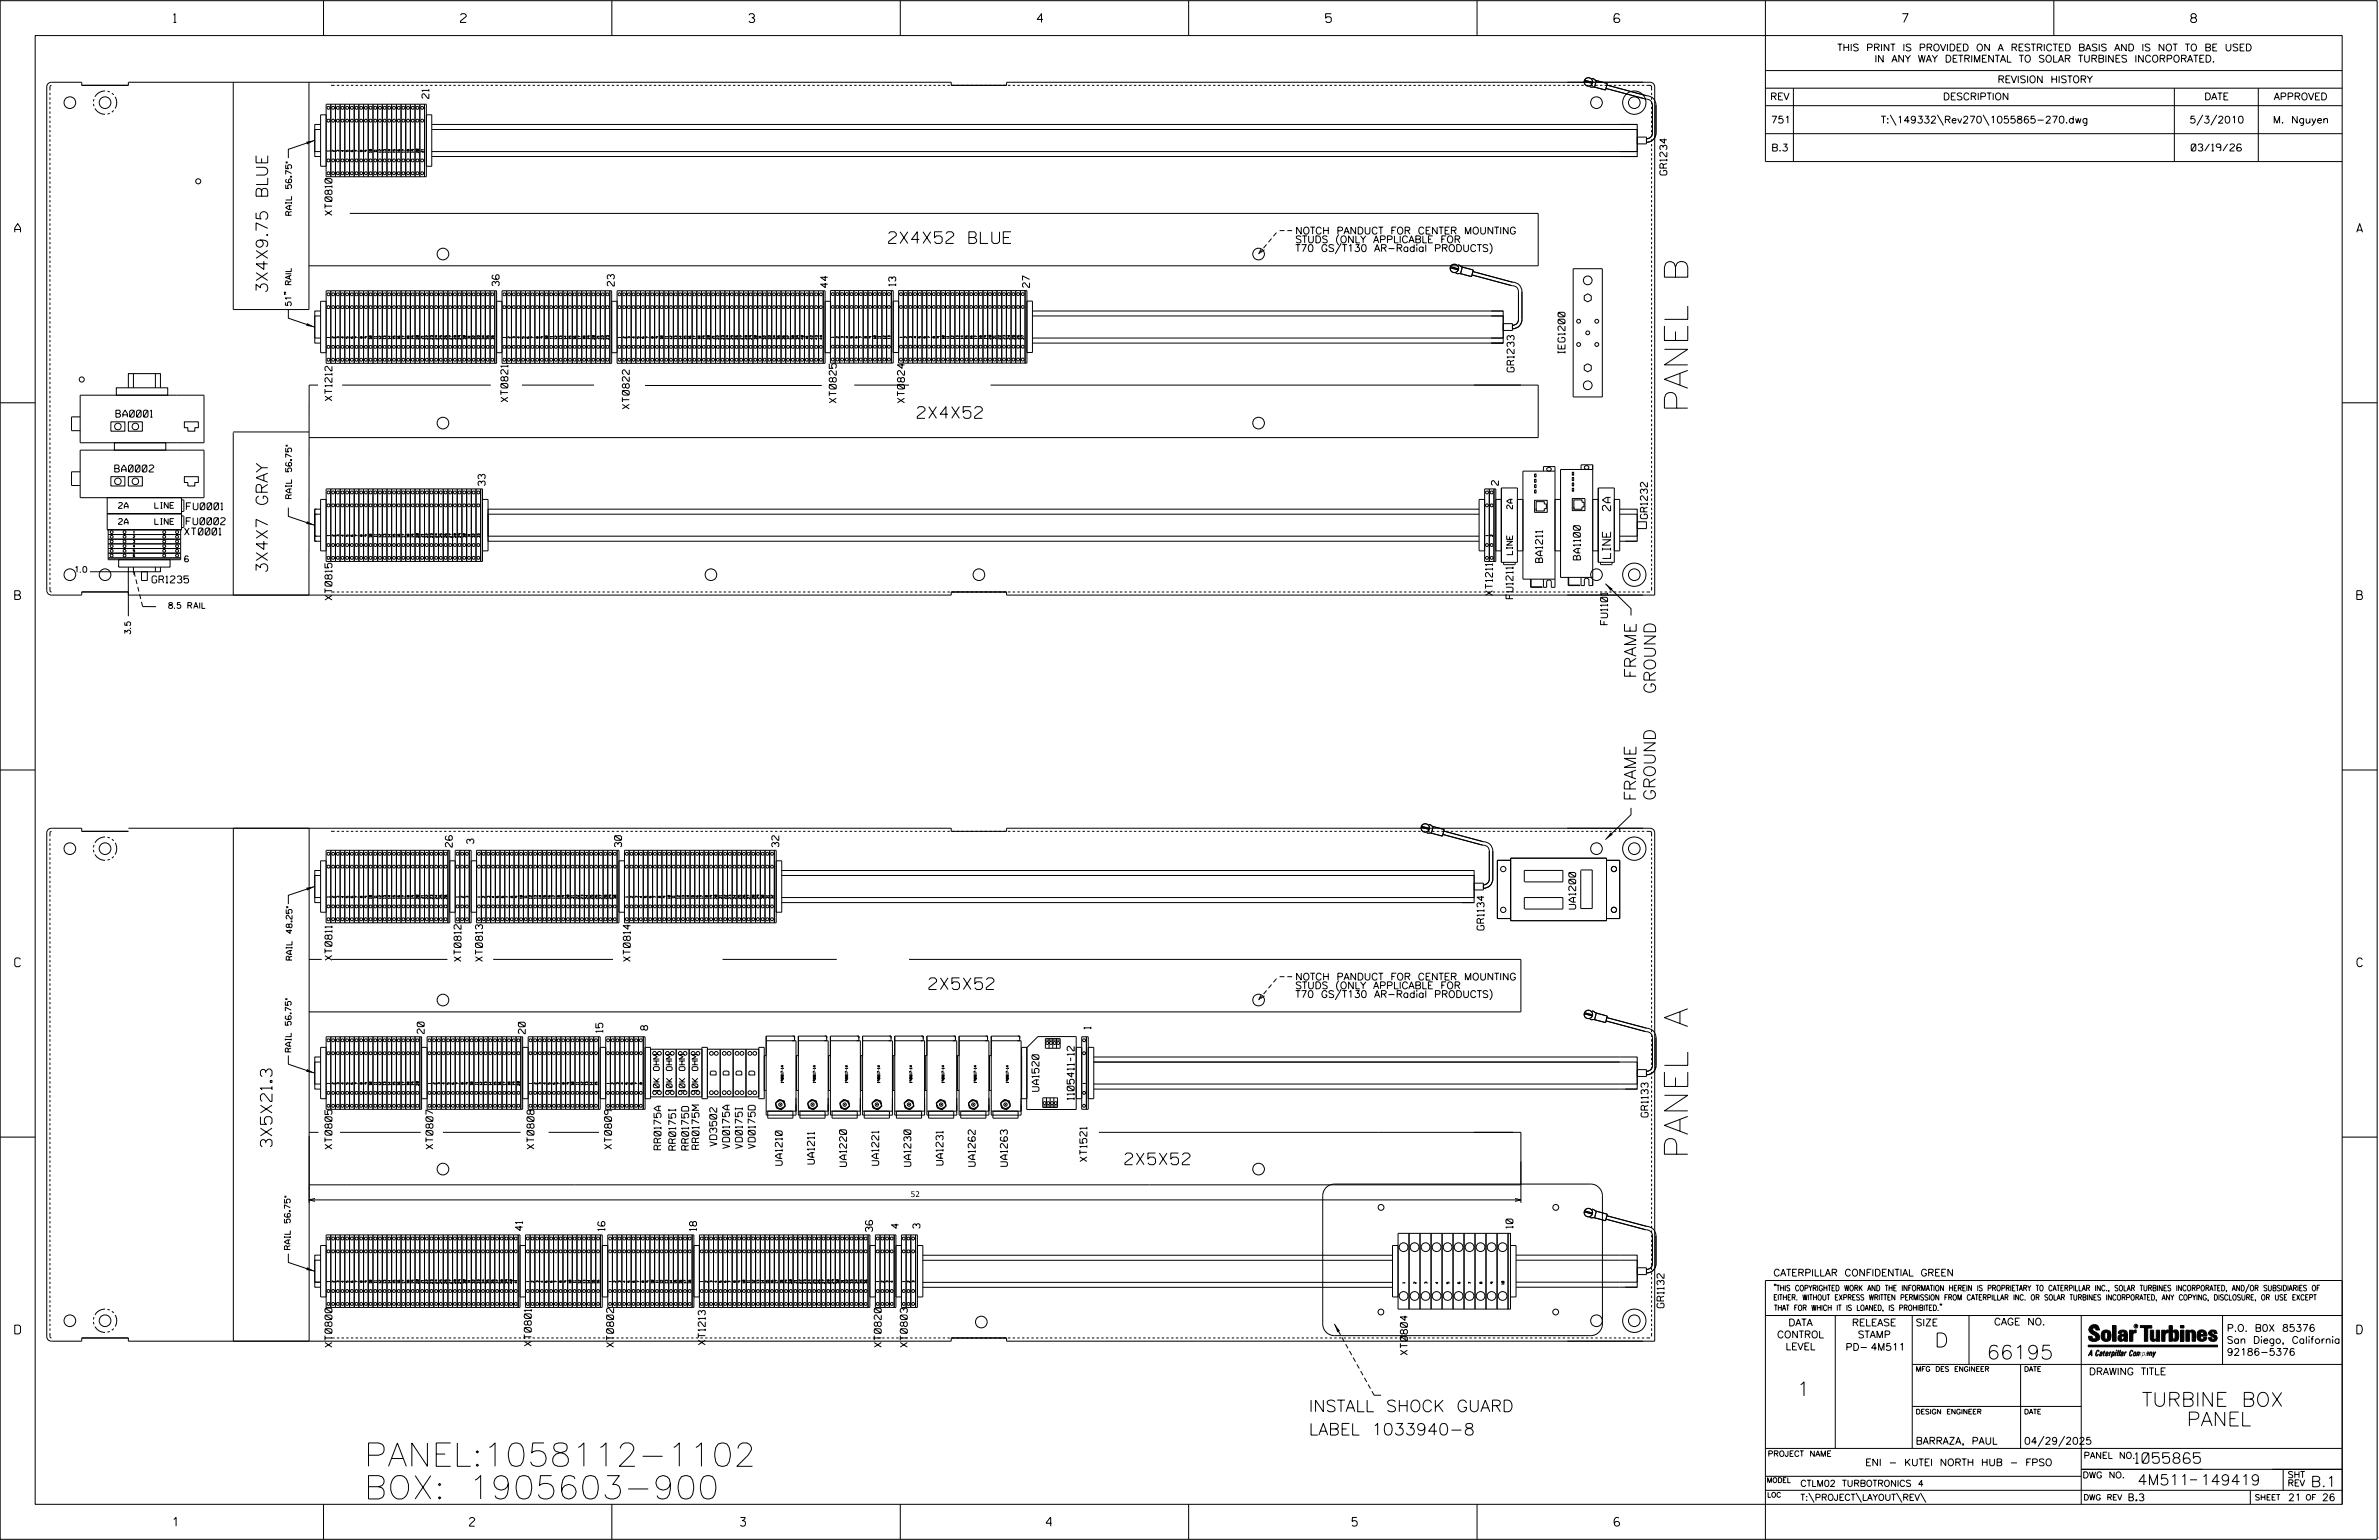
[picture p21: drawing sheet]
<svg xmlns="http://www.w3.org/2000/svg" width="864mm" height="559mm" viewBox="0 0 864 559" stroke-linecap="round" stroke-linejoin="round" font-family="sans-serif">
<defs><g id="words">
<g font-size="8.5">
<text x="612.7" y="149.7" transform="rotate(-90 612.7 149.7)">PANEL B</text>
<text x="612.7" y="420.4" transform="rotate(-90 612.7 420.4)">PANEL A</text>
<text x="132.2" y="532.1">PANEL:1058112-1102</text>
<text x="132.2" y="543.9">BOX: 1905603-900</text>
</g>
<g font-size="5.1">
<text x="702.3" y="488.8">D</text>
<text x="721.2" y="493.2">66195</text>
<text x="652.2" y="506.5">1</text>
<text x="777.5" y="510.3">TURBINE BOX</text>
<text x="790.9" y="517.4">PANEL</text>
</g>
<g font-size="4.2">
<text x="322.6" y="88.3">2X4X52 BLUE</text>
<text x="97.2" y="106.4" transform="rotate(-90 97.2 106.4)">3X4X9.75 BLUE</text>
<text x="333" y="151.8">2X4X52</text>
<text x="97.2" y="208" transform="rotate(-90 97.2 208)">3X4X7 GRAY</text>
<text x="593.9" y="246.1" transform="rotate(-90 593.9 246.1)">FRAME</text>
<text x="601" y="251.8" transform="rotate(-90 601 251.8)">GROUND</text>
<text x="593.9" y="290.7" transform="rotate(-90 593.9 290.7)">FRAME</text>
<text x="600.9" y="290.5" transform="rotate(-90 600.9 290.5)">GROUND</text>
<text x="337.2" y="359">2X5X52</text>
<text x="98.8" y="416.2" transform="rotate(-90 98.8 416.2)">3X5X21.3</text>
<text x="408.4" y="422.6">2X5X52</text>
<text x="475.1" y="512.3">INSTALL SHOCK GUARD</text>
<text x="475.1" y="520.7">LABEL 1033940-8</text>
</g>
<g font-size="3.8">
<text x="775.1" y="531">1055865</text>
<text x="775.9" y="538.9">4M511</text>
<text x="798.8" y="538.9">149419</text>
<text x="838.8" y="539.5">B.1</text>
</g>
<g font-size="3.2">
<text x="63" y="8.2">1</text>
<text x="167.2" y="8.2">2</text>
<text x="271.8" y="8.2">3</text>
<text x="376.5" y="8.2">4</text>
<text x="481.2" y="8.2">5</text>
<text x="690.6" y="8.2">7</text>
<text x="795.3" y="8.2">8</text>
<text x="5.4" y="84.3">A</text>
<text x="855.5" y="84.3">A</text>
<text x="5.4" y="217.5">B</text>
<text x="855.6" y="217.5">B</text>
<text x="5.4" y="350.8">C</text>
<text x="855.6" y="350.8">C</text>
<text x="5.4" y="484">D</text>
<text x="855.6" y="484">D</text>
<text x="62.8" y="553.8">1</text>
<text x="170.4" y="553.8">2</text>
<text x="268.8" y="553.8">3</text>
<text x="379.8" y="553.8">4</text>
<text x="490.8" y="553.8">5</text>
<text x="585.9" y="553.8">6</text>
</g>
<g font-size="3">
<text x="584.6" y="185.3" transform="rotate(-90 584.6 185.3)">2A</text>
<text x="584.7" y="202.6" transform="rotate(-90 584.7 202.6)">LINE</text>
</g>
<g font-size="2.5">
<text x="666.9" y="18.5">THIS PRINT IS PROVIDED ON A RESTRICTED BASIS AND IS NOT TO BE USED</text>
<text x="680.5" y="22.6">IN ANY WAY DETRIMENTAL TO SOLAR TURBINES INCORPORATED.</text>
<text x="155.7" y="35.7" transform="rotate(-90 155.7 35.7)">21</text>
<text x="725.1" y="30">REVISION HISTORY</text>
<text x="642.6" y="36.3">REV</text>
<text x="705.3" y="36.3">DESCRIPTION</text>
<text x="800.2" y="36.3">DATE</text>
<text x="825.4" y="36.3">APPROVED</text>
<text x="642.9" y="44.7">751</text>
<text x="682.8" y="44.7">T:\149332\Rev270\1055865-270.dwg</text>
<text x="794.8" y="44.7">5/3/2010</text>
<text x="825.1" y="44.7">M. Nguyen</text>
<text x="643" y="54.8">B.3</text>
<text x="795.4" y="54.8">03/19/26</text>
<text x="605.1" y="63.5" transform="rotate(-90 605.1 63.5)">GR1234</text>
<text x="120.5" y="78.1" transform="rotate(-90 120.5 78.1)">XT0810</text>
<text x="470.2" y="88.1">STUDS (ONLY APPLICABLE FOR</text>
<text x="470.2" y="85">NOTCH PANDUCT FOR CENTER MOUNTING</text>
<text x="470.2" y="91.3">T70 GS/T130 AR-Radial PRODUCTS)</text>
<text x="181.2" y="103.8" transform="rotate(-90 181.2 103.8)">36</text>
<text x="223" y="103.8" transform="rotate(-90 223 103.8)">23</text>
<text x="300.5" y="104.3" transform="rotate(-90 300.5 104.3)">44</text>
<text x="325.2" y="103.8" transform="rotate(-90 325.2 103.8)">13</text>
<text x="373.7" y="104.3" transform="rotate(-90 373.7 104.3)">27</text>
<text x="568.1" y="128.2" transform="rotate(-90 568.1 128.2)">IEG1200</text>
<text x="549.6" y="134.9" transform="rotate(-90 549.6 134.9)">GR1233</text>
<text x="120.5" y="145.4" transform="rotate(-90 120.5 145.4)">XT1212</text>
<text x="184.4" y="145.8" transform="rotate(-90 184.4 145.8)">XT0821</text>
<text x="228.4" y="148.4" transform="rotate(-90 228.4 148.4)">XT0822</text>
<text x="303.6" y="146.2" transform="rotate(-90 303.6 146.2)">XT0825</text>
<text x="328.3" y="146.2" transform="rotate(-90 328.3 146.2)">XT0824</text>
<text x="42.1" y="151.4">BA0001</text>
<text x="41.6" y="171.3">BA0002</text>
<text x="176.1" y="176.2" transform="rotate(-90 176.1 176.2)">33</text>
<text x="543.9" y="176.1" transform="rotate(-90 543.9 176.1)">2</text>
<text x="67.7" y="185">FU0001</text>
<text x="67.6" y="190.4">FU0002</text>
<text x="598" y="188.2" transform="rotate(-90 598 188.2)">GR1232</text>
<text x="67" y="194.1">XT0001</text>
<text x="573.7" y="203.2" transform="rotate(-90 573.7 203.2)">BA1100</text>
<text x="560" y="204.1" transform="rotate(-90 560 204.1)">BA1211</text>
<text x="55.2" y="211.5">GR1235</text>
<text x="120.5" y="217.7" transform="rotate(-90 120.5 217.7)">XT0815</text>
<text x="541.8" y="216.1" transform="rotate(-90 541.8 216.1)">XT1211</text>
<text x="549.2" y="217.2" transform="rotate(-90 549.2 217.2)">FU1211</text>
<text x="583.6" y="226.7" transform="rotate(-90 583.6 226.7)">FU1101</text>
<text x="164.2" y="307.4" transform="rotate(-90 164.2 307.4)">26</text>
<text x="172" y="306.1" transform="rotate(-90 172 306.1)">3</text>
<text x="225.6" y="307.3" transform="rotate(-90 225.6 307.3)">30</text>
<text x="282.7" y="307.3" transform="rotate(-90 282.7 307.3)">32</text>
<text x="572" y="329.9" transform="rotate(-90 572 329.9)">UA1200</text>
<text x="538.7" y="337.5" transform="rotate(-90 538.7 337.5)">GR1134</text>
<text x="120.5" y="348.4" transform="rotate(-90 120.5 348.4)">XT0811</text>
<text x="167.4" y="348.8" transform="rotate(-90 167.4 348.8)">XT0812</text>
<text x="175.1" y="348.8" transform="rotate(-90 175.1 348.8)">XT0813</text>
<text x="228.8" y="348.8" transform="rotate(-90 228.8 348.8)">XT0814</text>
<text x="470.2" y="358.8">STUDS (ONLY APPLICABLE FOR</text>
<text x="470.2" y="355.7">NOTCH PANDUCT FOR CENTER MOUNTING</text>
<text x="470.2" y="362">T70 GS/T130 AR-Radial PRODUCTS)</text>
<text x="154" y="375" transform="rotate(-90 154 375)">20</text>
<text x="190.7" y="375.1" transform="rotate(-90 190.7 375.1)">20</text>
<text x="218.8" y="374.6" transform="rotate(-90 218.8 374.6)">15</text>
<text x="235.1" y="373.8" transform="rotate(-90 235.1 373.8)">8</text>
<text x="396" y="373.4" transform="rotate(-90 396 373.4)">1</text>
<text x="377.1" y="396" transform="rotate(-90 377.1 396)">UA1520</text>
<text x="389.9" y="399.1" transform="rotate(-90 389.9 399.1)">1105411-12</text>
<text x="598.3" y="405.3" transform="rotate(-90 598.3 405.3)">GR1133</text>
<text x="120.5" y="416.9" transform="rotate(-90 120.5 416.9)">XT0805</text>
<text x="157.2" y="416.9" transform="rotate(-90 157.2 416.9)">XT0807</text>
<text x="193.8" y="416.9" transform="rotate(-90 193.8 416.9)">XT0808</text>
<text x="222" y="416.9" transform="rotate(-90 222 416.9)">XT0809</text>
<text x="239.9" y="417.2" transform="rotate(-90 239.9 417.2)">RR0175A</text>
<text x="245.3" y="417.4" transform="rotate(-90 245.3 417.4)">RR0175I</text>
<text x="250" y="417.3" transform="rotate(-90 250 417.3)">RR0175D</text>
<text x="253.7" y="417" transform="rotate(-90 253.7 417)">RR0175M</text>
<text x="260.2" y="415.9" transform="rotate(-90 260.2 415.9)">VD3502</text>
<text x="264.8" y="416.7" transform="rotate(-90 264.8 416.7)">VD0175A</text>
<text x="269.5" y="416.7" transform="rotate(-90 269.5 416.7)">VD0175I</text>
<text x="274.2" y="416.7" transform="rotate(-90 274.2 416.7)">VD0175D</text>
<text x="284" y="422.8" transform="rotate(-90 284 422.8)">UA1210</text>
<text x="295.6" y="422.4" transform="rotate(-90 295.6 422.4)">UA1211</text>
<text x="307.3" y="423.3" transform="rotate(-90 307.3 423.3)">UA1220</text>
<text x="319" y="422.8" transform="rotate(-90 319 422.8)">UA1221</text>
<text x="330.7" y="423.2" transform="rotate(-90 330.7 423.2)">UA1230</text>
<text x="342.3" y="422.8" transform="rotate(-90 342.3 422.8)">UA1231</text>
<text x="354" y="423.2" transform="rotate(-90 354 423.2)">UA1262</text>
<text x="365.7" y="423.2" transform="rotate(-90 365.7 423.2)">UA1263</text>
<text x="394.5" y="421.5" transform="rotate(-90 394.5 421.5)">XT1521</text>
<text x="189.7" y="446.5" transform="rotate(-90 189.7 446.5)">41</text>
<text x="219.6" y="446.5" transform="rotate(-90 219.6 446.5)">16</text>
<text x="252.8" y="446.5" transform="rotate(-90 252.8 446.5)">18</text>
<text x="316.7" y="446.9" transform="rotate(-90 316.7 446.9)">36</text>
<text x="326.2" y="445.7" transform="rotate(-90 326.2 445.7)">4</text>
<text x="334" y="445.7" transform="rotate(-90 334 445.7)">3</text>
<text x="549.2" y="445.7" transform="rotate(-90 549.2 445.7)">10</text>
<text x="643.8" y="463">CATERPILLAR CONFIDENTIAL GREEN</text>
<text x="604.1" y="474.5" transform="rotate(-90 604.1 474.5)">GR1132</text>
<text x="645.1" y="485.5">CONTROL</text>
<text x="649.2" y="481.1">DATA</text>
<text x="672.3" y="481.1">RELEASE</text>
<text x="674.4" y="485.5">STAMP</text>
<text x="695.4" y="481.1">SIZE</text>
<text x="723.8" y="480.8">CAGE NO.</text>
<text x="808.4" y="483.1">P.O. B0X 85376</text>
<text x="120.5" y="488.8" transform="rotate(-90 120.5 488.8)">XT0800</text>
<text x="192.9" y="488.4" transform="rotate(-90 192.9 488.4)">XT0801</text>
<text x="222.7" y="488.8" transform="rotate(-90 222.7 488.8)">XT0802</text>
<text x="256" y="488" transform="rotate(-90 256 488)">XT1213</text>
<text x="319.9" y="488.8" transform="rotate(-90 319.9 488.8)">XT0820</text>
<text x="329.4" y="488.8" transform="rotate(-90 329.4 488.8)">XT0803</text>
<text x="510.9" y="491.6" transform="rotate(-90 510.9 491.6)">XT0804</text>
<text x="648.2" y="489.8">LEVEL</text>
<text x="669.9" y="490">PD- 4M511</text>
<text x="808.4" y="487.5">San Diego, California</text>
<text x="808.4" y="491.8">92186-5376</text>
<text x="758.3" y="498.9">DRAWING TITLE</text>
<text x="695.4" y="524.1">BARRAZA, PAUL</text>
<text x="734.8" y="524.1">04/29/2025</text>
<text x="677.1" y="531.9">ENI - KUTEI NORTH HUB - FPSO</text>
<text x="772.8" y="544.6">B.3</text>
<text x="830.6" y="544.6">21</text>
<text x="842.9" y="544.6">26</text>
</g>
<g font-size="2.3">
<text x="756.4" y="529.2">PANEL NO.</text>
<text x="653.5" y="539.4">CTLM02 TURBOTRONICS 4</text>
<text x="756" y="536.3">DWG NO.</text>
<text x="830.4" y="539.3">REV</text>
<text x="830.4" y="536.2">SHT</text>
<text x="653.5" y="544.5">T:\PROJECT\LAYOUT\REV\</text>
</g>
<g font-size="2.1">
<text x="105.8" y="78.1" transform="rotate(-90 105.8 78.1)">RAIL 56.75&quot;</text>
<text x="105.7" y="111.2" transform="rotate(-90 105.7 111.2)">51&quot; RAIL</text>
<text x="43" y="184.5">2A</text>
<text x="56.2" y="184.4">LINE</text>
<text x="105.8" y="180.9" transform="rotate(-90 105.8 180.9)">RAIL 56.75&quot;</text>
<text x="549.1" y="184.6" transform="rotate(-90 549.1 184.6)">2A</text>
<text x="43" y="190.3">2A</text>
<text x="56.2" y="190.3">LINE</text>
<text x="549.1" y="201.3" transform="rotate(-90 549.1 201.3)">LINE</text>
<text x="27.5" y="207.7">1.0</text>
<text x="61.2" y="220.8">8.5 RAIL</text>
<text x="47.4" y="230.1" transform="rotate(-90 47.4 230.1)">3.5</text>
<text x="106" y="348.4" transform="rotate(-90 106 348.4)">RAIL 48.25&quot;</text>
<text x="105.7" y="381.7" transform="rotate(-90 105.7 381.7)">RAIL 56.75&quot;</text>
<text x="260" y="390.1" transform="rotate(-90 260 390.1)">D</text>
<text x="264.6" y="390.1" transform="rotate(-90 264.6 390.1)">D</text>
<text x="269.3" y="390.1" transform="rotate(-90 269.3 390.1)">D</text>
<text x="274" y="390.1" transform="rotate(-90 274 390.1)">D</text>
<text x="239.3" y="396.1" transform="rotate(-90 239.3 396.1)">10K OHM</text>
<text x="244" y="396.1" transform="rotate(-90 244 396.1)">10K OHM</text>
<text x="248.7" y="396.1" transform="rotate(-90 248.7 396.1)">10K OHM</text>
<text x="253.3" y="396.1" transform="rotate(-90 253.3 396.1)">10K OHM</text>
<text x="330.6" y="434.3">52</text>
<text x="105.4" y="453.4" transform="rotate(-90 105.4 453.4)">RAIL 56.75&quot;</text>
</g>
<g font-size="2">
<text x="643.8" y="468.4">&quot;THIS COPYRIGHTED WORK AND THE INFORMATION HEREIN IS PROPRIETARY TO CATERPILLAR INC., SOLAR TURBINES INCORPORATED, AND/OR SUBSIDIARIES OF</text>
<text x="643.8" y="471.8">EITHER. WITHOUT EXPRESS WRITTEN PERMISSION FROM CATERPILLAR INC. OR SOLAR TURBINES INCORPORATED, ANY COPYING, DISCLOSURE, OR USE EXCEPT</text>
<text x="644" y="475.6">THAT FOR WHICH IT IS LOANED, IS PROHIBITED.&quot;</text>
<text x="641.7" y="528.5">PROJECT NAME</text>
<text x="756.3" y="544.3">DWG REV</text>
<text x="818.5" y="544.3">SHEET</text>
<text x="836.9" y="544.3">OF</text>
</g>
<g font-size="1.8">
<text x="695.4" y="497.6">MFG DES ENGINEER</text>
<text x="734.8" y="497.6">DATE</text>
<text x="695.4" y="513.1">DESIGN ENGINEER</text>
<text x="734.8" y="513.1">DATE</text>
<text x="641.3" y="538">MODEL</text>
<text x="641.5" y="543.3">LOC</text>
</g>
<text font-size=".9" x="775.1" y="481.7">R</text>
<g font-size=".8">
<text x="119.6" y="54.9" transform="rotate(-90 119.6 54.9)">1</text>
<text x="121.3" y="55" transform="rotate(-90 121.3 55)">2</text>
<text x="123" y="55" transform="rotate(-90 123 55)">3</text>
<text x="124.7" y="55" transform="rotate(-90 124.7 55)">4</text>
<text x="126.4" y="55" transform="rotate(-90 126.4 55)">5</text>
<text x="128.1" y="55" transform="rotate(-90 128.1 55)">6</text>
<text x="129.8" y="55" transform="rotate(-90 129.8 55)">7</text>
<text x="131.5" y="55" transform="rotate(-90 131.5 55)">8</text>
<text x="133.2" y="55" transform="rotate(-90 133.2 55)">9</text>
<text x="134.9" y="55.3" transform="rotate(-90 134.9 55.3)">10</text>
<text x="136.6" y="55.2" transform="rotate(-90 136.6 55.2)">11</text>
<text x="138.4" y="55.3" transform="rotate(-90 138.4 55.3)">12</text>
<text x="140.1" y="55.3" transform="rotate(-90 140.1 55.3)">13</text>
<text x="141.8" y="55.3" transform="rotate(-90 141.8 55.3)">14</text>
<text x="143.5" y="55.3" transform="rotate(-90 143.5 55.3)">15</text>
<text x="145.2" y="55.3" transform="rotate(-90 145.2 55.3)">16</text>
<text x="146.9" y="55.3" transform="rotate(-90 146.9 55.3)">17</text>
<text x="148.6" y="55.3" transform="rotate(-90 148.6 55.3)">18</text>
<text x="150.3" y="55.3" transform="rotate(-90 150.3 55.3)">19</text>
<text x="152" y="55.5" transform="rotate(-90 152 55.5)">20</text>
<text x="153.7" y="55.3" transform="rotate(-90 153.7 55.3)">21</text>
<text x="119.6" y="122.6" transform="rotate(-90 119.6 122.6)">1</text>
<text x="121.3" y="122.7" transform="rotate(-90 121.3 122.7)">2</text>
<text x="123" y="122.7" transform="rotate(-90 123 122.7)">3</text>
<text x="124.7" y="122.7" transform="rotate(-90 124.7 122.7)">4</text>
<text x="126.4" y="122.7" transform="rotate(-90 126.4 122.7)">5</text>
<text x="128.1" y="122.7" transform="rotate(-90 128.1 122.7)">6</text>
<text x="129.8" y="122.7" transform="rotate(-90 129.8 122.7)">7</text>
<text x="131.5" y="122.7" transform="rotate(-90 131.5 122.7)">8</text>
<text x="133.2" y="122.7" transform="rotate(-90 133.2 122.7)">9</text>
<text x="134.9" y="123" transform="rotate(-90 134.9 123)">10</text>
<text x="136.6" y="122.9" transform="rotate(-90 136.6 122.9)">11</text>
<text x="138.4" y="123" transform="rotate(-90 138.4 123)">12</text>
<text x="140.1" y="123" transform="rotate(-90 140.1 123)">13</text>
<text x="141.8" y="123" transform="rotate(-90 141.8 123)">14</text>
<text x="143.5" y="123" transform="rotate(-90 143.5 123)">15</text>
<text x="145.2" y="123" transform="rotate(-90 145.2 123)">16</text>
<text x="146.9" y="123" transform="rotate(-90 146.9 123)">17</text>
<text x="148.6" y="123" transform="rotate(-90 148.6 123)">18</text>
<text x="150.3" y="123" transform="rotate(-90 150.3 123)">19</text>
<text x="152" y="123.1" transform="rotate(-90 152 123.1)">20</text>
<text x="153.7" y="123" transform="rotate(-90 153.7 123)">21</text>
<text x="155.4" y="123.1" transform="rotate(-90 155.4 123.1)">22</text>
<text x="157.1" y="123.1" transform="rotate(-90 157.1 123.1)">23</text>
<text x="158.8" y="123.1" transform="rotate(-90 158.8 123.1)">24</text>
<text x="160.5" y="123.1" transform="rotate(-90 160.5 123.1)">25</text>
<text x="162.2" y="123.1" transform="rotate(-90 162.2 123.1)">26</text>
<text x="163.9" y="123.1" transform="rotate(-90 163.9 123.1)">27</text>
<text x="165.6" y="123.1" transform="rotate(-90 165.6 123.1)">28</text>
<text x="167.3" y="123.1" transform="rotate(-90 167.3 123.1)">29</text>
<text x="169" y="123.1" transform="rotate(-90 169 123.1)">30</text>
<text x="170.7" y="123" transform="rotate(-90 170.7 123)">31</text>
<text x="172.4" y="123.1" transform="rotate(-90 172.4 123.1)">32</text>
<text x="174.1" y="123.1" transform="rotate(-90 174.1 123.1)">33</text>
<text x="175.8" y="123.1" transform="rotate(-90 175.8 123.1)">34</text>
<text x="177.5" y="123.1" transform="rotate(-90 177.5 123.1)">35</text>
<text x="179.2" y="123.1" transform="rotate(-90 179.2 123.1)">36</text>
<text x="183.5" y="122.6" transform="rotate(-90 183.5 122.6)">1</text>
<text x="185.2" y="122.7" transform="rotate(-90 185.2 122.7)">2</text>
<text x="186.9" y="122.7" transform="rotate(-90 186.9 122.7)">3</text>
<text x="188.6" y="122.7" transform="rotate(-90 188.6 122.7)">4</text>
<text x="190.3" y="122.7" transform="rotate(-90 190.3 122.7)">5</text>
<text x="195.4" y="122.7" transform="rotate(-90 195.4 122.7)">8</text>
<text x="197.1" y="122.7" transform="rotate(-90 197.1 122.7)">9</text>
<text x="198.8" y="123" transform="rotate(-90 198.8 123)">10</text>
<text x="200.5" y="122.9" transform="rotate(-90 200.5 122.9)">11</text>
<text x="202.2" y="123" transform="rotate(-90 202.2 123)">12</text>
<text x="203.9" y="123" transform="rotate(-90 203.9 123)">13</text>
<text x="205.6" y="123" transform="rotate(-90 205.6 123)">14</text>
<text x="207.3" y="123" transform="rotate(-90 207.3 123)">15</text>
<text x="209" y="123" transform="rotate(-90 209 123)">16</text>
<text x="210.7" y="123" transform="rotate(-90 210.7 123)">17</text>
<text x="212.4" y="123" transform="rotate(-90 212.4 123)">18</text>
<text x="214.1" y="123" transform="rotate(-90 214.1 123)">19</text>
<text x="215.8" y="123.1" transform="rotate(-90 215.8 123.1)">20</text>
<text x="217.5" y="123" transform="rotate(-90 217.5 123)">21</text>
<text x="219.2" y="123.1" transform="rotate(-90 219.2 123.1)">22</text>
<text x="220.9" y="123.1" transform="rotate(-90 220.9 123.1)">23</text>
<text x="225.3" y="122.6" transform="rotate(-90 225.3 122.6)">1</text>
<text x="227" y="122.7" transform="rotate(-90 227 122.7)">2</text>
<text x="228.7" y="122.7" transform="rotate(-90 228.7 122.7)">3</text>
<text x="230.4" y="122.7" transform="rotate(-90 230.4 122.7)">4</text>
<text x="232.1" y="122.7" transform="rotate(-90 232.1 122.7)">5</text>
<text x="235.5" y="122.7" transform="rotate(-90 235.5 122.7)">7</text>
<text x="237.2" y="122.7" transform="rotate(-90 237.2 122.7)">8</text>
<text x="238.9" y="122.7" transform="rotate(-90 238.9 122.7)">9</text>
<text x="240.6" y="123" transform="rotate(-90 240.6 123)">10</text>
<text x="242.3" y="122.9" transform="rotate(-90 242.3 122.9)">11</text>
<text x="244" y="123" transform="rotate(-90 244 123)">12</text>
<text x="245.7" y="123" transform="rotate(-90 245.7 123)">13</text>
<text x="247.4" y="123" transform="rotate(-90 247.4 123)">14</text>
<text x="249.1" y="123" transform="rotate(-90 249.1 123)">15</text>
<text x="250.8" y="123" transform="rotate(-90 250.8 123)">16</text>
<text x="252.5" y="123" transform="rotate(-90 252.5 123)">17</text>
<text x="254.2" y="123" transform="rotate(-90 254.2 123)">18</text>
<text x="255.9" y="123" transform="rotate(-90 255.9 123)">19</text>
<text x="257.6" y="123.1" transform="rotate(-90 257.6 123.1)">20</text>
<text x="259.3" y="123" transform="rotate(-90 259.3 123)">21</text>
<text x="261" y="123.1" transform="rotate(-90 261 123.1)">22</text>
<text x="262.7" y="123.1" transform="rotate(-90 262.7 123.1)">23</text>
<text x="264.4" y="123.1" transform="rotate(-90 264.4 123.1)">24</text>
<text x="266.1" y="123.1" transform="rotate(-90 266.1 123.1)">25</text>
<text x="267.8" y="123.1" transform="rotate(-90 267.8 123.1)">26</text>
<text x="269.5" y="123.1" transform="rotate(-90 269.5 123.1)">27</text>
<text x="271.2" y="123.1" transform="rotate(-90 271.2 123.1)">28</text>
<text x="272.9" y="123.1" transform="rotate(-90 272.9 123.1)">29</text>
<text x="274.6" y="123.1" transform="rotate(-90 274.6 123.1)">30</text>
<text x="276.3" y="123" transform="rotate(-90 276.3 123)">31</text>
<text x="278" y="123.1" transform="rotate(-90 278 123.1)">32</text>
<text x="279.7" y="123.1" transform="rotate(-90 279.7 123.1)">33</text>
<text x="281.4" y="123.1" transform="rotate(-90 281.4 123.1)">34</text>
<text x="283.1" y="123.1" transform="rotate(-90 283.1 123.1)">35</text>
<text x="284.8" y="123.1" transform="rotate(-90 284.8 123.1)">36</text>
<text x="286.5" y="123.1" transform="rotate(-90 286.5 123.1)">37</text>
<text x="288.2" y="123.1" transform="rotate(-90 288.2 123.1)">38</text>
<text x="289.9" y="123.1" transform="rotate(-90 289.9 123.1)">39</text>
<text x="291.6" y="123.1" transform="rotate(-90 291.6 123.1)">40</text>
<text x="293.3" y="123" transform="rotate(-90 293.3 123)">41</text>
<text x="295" y="123.1" transform="rotate(-90 295 123.1)">42</text>
<text x="296.7" y="123.1" transform="rotate(-90 296.7 123.1)">43</text>
<text x="298.4" y="123.1" transform="rotate(-90 298.4 123.1)">44</text>
<text x="302.7" y="122.5" transform="rotate(-90 302.7 122.5)">1</text>
<text x="304.4" y="122.7" transform="rotate(-90 304.4 122.7)">2</text>
<text x="306.1" y="122.7" transform="rotate(-90 306.1 122.7)">3</text>
<text x="307.8" y="122.7" transform="rotate(-90 307.8 122.7)">4</text>
<text x="309.5" y="122.7" transform="rotate(-90 309.5 122.7)">5</text>
<text x="311.2" y="122.7" transform="rotate(-90 311.2 122.7)">6</text>
<text x="312.9" y="122.7" transform="rotate(-90 312.9 122.7)">7</text>
<text x="314.6" y="122.7" transform="rotate(-90 314.6 122.7)">8</text>
<text x="316.3" y="122.7" transform="rotate(-90 316.3 122.7)">9</text>
<text x="318" y="122.9" transform="rotate(-90 318 122.9)">10</text>
<text x="319.7" y="122.8" transform="rotate(-90 319.7 122.8)">11</text>
<text x="321.4" y="122.9" transform="rotate(-90 321.4 122.9)">12</text>
<text x="323.1" y="122.9" transform="rotate(-90 323.1 122.9)">13</text>
<text x="327.5" y="122.5" transform="rotate(-90 327.5 122.5)">1</text>
<text x="329.2" y="122.7" transform="rotate(-90 329.2 122.7)">2</text>
<text x="330.9" y="122.7" transform="rotate(-90 330.9 122.7)">3</text>
<text x="332.6" y="122.7" transform="rotate(-90 332.6 122.7)">4</text>
<text x="334.3" y="122.7" transform="rotate(-90 334.3 122.7)">5</text>
<text x="339.4" y="122.7" transform="rotate(-90 339.4 122.7)">8</text>
<text x="341.1" y="122.7" transform="rotate(-90 341.1 122.7)">9</text>
<text x="342.8" y="122.9" transform="rotate(-90 342.8 122.9)">10</text>
<text x="344.5" y="122.8" transform="rotate(-90 344.5 122.8)">11</text>
<text x="346.2" y="122.9" transform="rotate(-90 346.2 122.9)">12</text>
<text x="347.9" y="122.9" transform="rotate(-90 347.9 122.9)">13</text>
<text x="349.6" y="122.9" transform="rotate(-90 349.6 122.9)">14</text>
<text x="351.3" y="122.9" transform="rotate(-90 351.3 122.9)">15</text>
<text x="353" y="122.9" transform="rotate(-90 353 122.9)">16</text>
<text x="354.7" y="122.9" transform="rotate(-90 354.7 122.9)">17</text>
<text x="356.4" y="122.9" transform="rotate(-90 356.4 122.9)">18</text>
<text x="358.1" y="122.9" transform="rotate(-90 358.1 122.9)">19</text>
<text x="359.8" y="123.1" transform="rotate(-90 359.8 123.1)">20</text>
<text x="361.5" y="122.9" transform="rotate(-90 361.5 122.9)">21</text>
<text x="363.2" y="123.1" transform="rotate(-90 363.2 123.1)">22</text>
<text x="364.9" y="123.1" transform="rotate(-90 364.9 123.1)">23</text>
<text x="366.6" y="123.1" transform="rotate(-90 366.6 123.1)">24</text>
<text x="368.3" y="123.1" transform="rotate(-90 368.3 123.1)">25</text>
<text x="370" y="123.1" transform="rotate(-90 370 123.1)">26</text>
<text x="371.7" y="123.1" transform="rotate(-90 371.7 123.1)">27</text>
<text x="48.4" y="196.9">3</text>
<text x="48.4" y="195.2">2</text>
<text x="48.5" y="193.5">1</text>
<text x="119.6" y="194.5" transform="rotate(-90 119.6 194.5)">1</text>
<text x="121.3" y="194.6" transform="rotate(-90 121.3 194.6)">2</text>
<text x="123" y="194.6" transform="rotate(-90 123 194.6)">3</text>
<text x="124.7" y="194.6" transform="rotate(-90 124.7 194.6)">4</text>
<text x="126.4" y="194.6" transform="rotate(-90 126.4 194.6)">5</text>
<text x="128.1" y="194.6" transform="rotate(-90 128.1 194.6)">6</text>
<text x="129.8" y="194.6" transform="rotate(-90 129.8 194.6)">7</text>
<text x="131.5" y="194.6" transform="rotate(-90 131.5 194.6)">8</text>
<text x="133.2" y="194.6" transform="rotate(-90 133.2 194.6)">9</text>
<text x="134.9" y="194.9" transform="rotate(-90 134.9 194.9)">10</text>
<text x="136.6" y="194.8" transform="rotate(-90 136.6 194.8)">11</text>
<text x="138.4" y="194.9" transform="rotate(-90 138.4 194.9)">12</text>
<text x="140.1" y="194.9" transform="rotate(-90 140.1 194.9)">13</text>
<text x="141.8" y="194.9" transform="rotate(-90 141.8 194.9)">14</text>
<text x="143.5" y="194.9" transform="rotate(-90 143.5 194.9)">15</text>
<text x="145.2" y="194.9" transform="rotate(-90 145.2 194.9)">16</text>
<text x="146.9" y="194.9" transform="rotate(-90 146.9 194.9)">17</text>
<text x="148.6" y="194.9" transform="rotate(-90 148.6 194.9)">18</text>
<text x="150.3" y="194.9" transform="rotate(-90 150.3 194.9)">19</text>
<text x="152" y="195" transform="rotate(-90 152 195)">20</text>
<text x="153.7" y="194.9" transform="rotate(-90 153.7 194.9)">21</text>
<text x="155.4" y="195" transform="rotate(-90 155.4 195)">22</text>
<text x="157.1" y="195" transform="rotate(-90 157.1 195)">23</text>
<text x="158.8" y="195" transform="rotate(-90 158.8 195)">24</text>
<text x="160.5" y="195" transform="rotate(-90 160.5 195)">25</text>
<text x="162.2" y="195" transform="rotate(-90 162.2 195)">26</text>
<text x="163.9" y="195" transform="rotate(-90 163.9 195)">27</text>
<text x="165.6" y="195" transform="rotate(-90 165.6 195)">28</text>
<text x="167.3" y="195" transform="rotate(-90 167.3 195)">29</text>
<text x="169" y="195" transform="rotate(-90 169 195)">30</text>
<text x="170.7" y="194.9" transform="rotate(-90 170.7 194.9)">31</text>
<text x="172.4" y="195" transform="rotate(-90 172.4 195)">32</text>
<text x="174.1" y="195" transform="rotate(-90 174.1 195)">33</text>
<text x="540.2" y="194.5" transform="rotate(-90 540.2 194.5)">1</text>
<text x="541.9" y="194.6" transform="rotate(-90 541.9 194.6)">2</text>
<text x="48.4" y="198.6">4</text>
<text x="48.4" y="200.3">5</text>
<text x="119.6" y="325.6" transform="rotate(-90 119.6 325.6)">1</text>
<text x="121.3" y="325.7" transform="rotate(-90 121.3 325.7)">2</text>
<text x="123" y="325.7" transform="rotate(-90 123 325.7)">3</text>
<text x="124.7" y="325.7" transform="rotate(-90 124.7 325.7)">4</text>
<text x="126.4" y="325.7" transform="rotate(-90 126.4 325.7)">5</text>
<text x="128.1" y="325.7" transform="rotate(-90 128.1 325.7)">6</text>
<text x="129.8" y="325.7" transform="rotate(-90 129.8 325.7)">7</text>
<text x="131.5" y="325.7" transform="rotate(-90 131.5 325.7)">8</text>
<text x="133.2" y="325.7" transform="rotate(-90 133.2 325.7)">9</text>
<text x="134.9" y="326" transform="rotate(-90 134.9 326)">10</text>
<text x="136.6" y="325.9" transform="rotate(-90 136.6 325.9)">11</text>
<text x="138.4" y="326" transform="rotate(-90 138.4 326)">12</text>
<text x="140.1" y="326" transform="rotate(-90 140.1 326)">13</text>
<text x="141.8" y="326" transform="rotate(-90 141.8 326)">14</text>
<text x="143.5" y="326" transform="rotate(-90 143.5 326)">15</text>
<text x="145.2" y="326" transform="rotate(-90 145.2 326)">16</text>
<text x="146.9" y="326" transform="rotate(-90 146.9 326)">17</text>
<text x="148.6" y="326" transform="rotate(-90 148.6 326)">18</text>
<text x="150.3" y="326" transform="rotate(-90 150.3 326)">19</text>
<text x="152" y="326.2" transform="rotate(-90 152 326.2)">20</text>
<text x="153.7" y="326" transform="rotate(-90 153.7 326)">21</text>
<text x="155.4" y="326.2" transform="rotate(-90 155.4 326.2)">22</text>
<text x="157.1" y="326.2" transform="rotate(-90 157.1 326.2)">23</text>
<text x="158.8" y="326.2" transform="rotate(-90 158.8 326.2)">24</text>
<text x="160.5" y="326.2" transform="rotate(-90 160.5 326.2)">25</text>
<text x="162.2" y="326.2" transform="rotate(-90 162.2 326.2)">26</text>
<text x="166.5" y="325.6" transform="rotate(-90 166.5 325.6)">1</text>
<text x="168.2" y="325.7" transform="rotate(-90 168.2 325.7)">2</text>
<text x="169.9" y="325.7" transform="rotate(-90 169.9 325.7)">3</text>
<text x="174.3" y="325.6" transform="rotate(-90 174.3 325.6)">1</text>
<text x="176" y="325.7" transform="rotate(-90 176 325.7)">2</text>
<text x="177.7" y="325.7" transform="rotate(-90 177.7 325.7)">3</text>
<text x="179.4" y="325.7" transform="rotate(-90 179.4 325.7)">4</text>
<text x="181.1" y="325.7" transform="rotate(-90 181.1 325.7)">5</text>
<text x="184.5" y="325.7" transform="rotate(-90 184.5 325.7)">7</text>
<text x="186.2" y="325.7" transform="rotate(-90 186.2 325.7)">8</text>
<text x="187.9" y="325.7" transform="rotate(-90 187.9 325.7)">9</text>
<text x="189.6" y="326" transform="rotate(-90 189.6 326)">10</text>
<text x="191.3" y="325.9" transform="rotate(-90 191.3 325.9)">11</text>
<text x="193" y="326" transform="rotate(-90 193 326)">12</text>
<text x="194.7" y="326" transform="rotate(-90 194.7 326)">13</text>
<text x="196.4" y="326" transform="rotate(-90 196.4 326)">14</text>
<text x="198.1" y="326" transform="rotate(-90 198.1 326)">15</text>
<text x="199.8" y="326" transform="rotate(-90 199.8 326)">16</text>
<text x="201.5" y="326" transform="rotate(-90 201.5 326)">17</text>
<text x="203.2" y="326" transform="rotate(-90 203.2 326)">18</text>
<text x="204.9" y="326" transform="rotate(-90 204.9 326)">19</text>
<text x="206.6" y="326.2" transform="rotate(-90 206.6 326.2)">20</text>
<text x="208.3" y="326" transform="rotate(-90 208.3 326)">21</text>
<text x="210" y="326.2" transform="rotate(-90 210 326.2)">22</text>
<text x="211.7" y="326.2" transform="rotate(-90 211.7 326.2)">23</text>
<text x="213.4" y="326.2" transform="rotate(-90 213.4 326.2)">24</text>
<text x="215.1" y="326.2" transform="rotate(-90 215.1 326.2)">25</text>
<text x="216.8" y="326.2" transform="rotate(-90 216.8 326.2)">26</text>
<text x="218.5" y="326.2" transform="rotate(-90 218.5 326.2)">27</text>
<text x="220.2" y="326.2" transform="rotate(-90 220.2 326.2)">28</text>
<text x="221.9" y="326.2" transform="rotate(-90 221.9 326.2)">29</text>
<text x="223.6" y="326.1" transform="rotate(-90 223.6 326.1)">30</text>
<text x="228" y="325.6" transform="rotate(-90 228 325.6)">1</text>
<text x="229.7" y="325.7" transform="rotate(-90 229.7 325.7)">2</text>
<text x="231.4" y="325.7" transform="rotate(-90 231.4 325.7)">3</text>
<text x="233.1" y="325.7" transform="rotate(-90 233.1 325.7)">4</text>
<text x="234.8" y="325.7" transform="rotate(-90 234.8 325.7)">5</text>
<text x="236.5" y="325.7" transform="rotate(-90 236.5 325.7)">6</text>
<text x="238.2" y="325.7" transform="rotate(-90 238.2 325.7)">7</text>
<text x="239.9" y="325.7" transform="rotate(-90 239.9 325.7)">8</text>
<text x="243.3" y="326" transform="rotate(-90 243.3 326)">10</text>
<text x="245" y="325.9" transform="rotate(-90 245 325.9)">11</text>
<text x="246.7" y="326" transform="rotate(-90 246.7 326)">12</text>
<text x="248.4" y="326" transform="rotate(-90 248.4 326)">13</text>
<text x="250.1" y="326" transform="rotate(-90 250.1 326)">14</text>
<text x="251.8" y="326" transform="rotate(-90 251.8 326)">15</text>
<text x="253.5" y="326" transform="rotate(-90 253.5 326)">16</text>
<text x="255.2" y="326" transform="rotate(-90 255.2 326)">17</text>
<text x="256.9" y="326" transform="rotate(-90 256.9 326)">18</text>
<text x="258.6" y="326" transform="rotate(-90 258.6 326)">19</text>
<text x="260.3" y="326.2" transform="rotate(-90 260.3 326.2)">20</text>
<text x="262" y="326" transform="rotate(-90 262 326)">21</text>
<text x="263.7" y="326.2" transform="rotate(-90 263.7 326.2)">22</text>
<text x="265.4" y="326.2" transform="rotate(-90 265.4 326.2)">23</text>
<text x="267.1" y="326.2" transform="rotate(-90 267.1 326.2)">24</text>
<text x="268.8" y="326.2" transform="rotate(-90 268.8 326.2)">25</text>
<text x="270.5" y="326.2" transform="rotate(-90 270.5 326.2)">26</text>
<text x="272.2" y="326.2" transform="rotate(-90 272.2 326.2)">27</text>
<text x="273.9" y="326.2" transform="rotate(-90 273.9 326.2)">28</text>
<text x="275.6" y="326.2" transform="rotate(-90 275.6 326.2)">29</text>
<text x="277.3" y="326.1" transform="rotate(-90 277.3 326.1)">30</text>
<text x="279" y="326" transform="rotate(-90 279 326)">31</text>
<text x="280.7" y="326.1" transform="rotate(-90 280.7 326.1)">32</text>
<text x="119.6" y="393.3" transform="rotate(-90 119.6 393.3)">1</text>
<text x="121.3" y="393.4" transform="rotate(-90 121.3 393.4)">2</text>
<text x="123" y="393.4" transform="rotate(-90 123 393.4)">3</text>
<text x="124.7" y="393.4" transform="rotate(-90 124.7 393.4)">4</text>
<text x="126.4" y="393.4" transform="rotate(-90 126.4 393.4)">5</text>
<text x="128.1" y="393.4" transform="rotate(-90 128.1 393.4)">6</text>
<text x="129.8" y="393.4" transform="rotate(-90 129.8 393.4)">7</text>
<text x="131.5" y="393.4" transform="rotate(-90 131.5 393.4)">8</text>
<text x="133.2" y="393.4" transform="rotate(-90 133.2 393.4)">9</text>
<text x="134.9" y="393.7" transform="rotate(-90 134.9 393.7)">10</text>
<text x="136.6" y="393.5" transform="rotate(-90 136.6 393.5)">11</text>
<text x="138.4" y="393.7" transform="rotate(-90 138.4 393.7)">12</text>
<text x="140.1" y="393.7" transform="rotate(-90 140.1 393.7)">13</text>
<text x="141.8" y="393.7" transform="rotate(-90 141.8 393.7)">14</text>
<text x="143.5" y="393.7" transform="rotate(-90 143.5 393.7)">15</text>
<text x="145.2" y="393.7" transform="rotate(-90 145.2 393.7)">16</text>
<text x="146.9" y="393.7" transform="rotate(-90 146.9 393.7)">17</text>
<text x="148.6" y="393.7" transform="rotate(-90 148.6 393.7)">18</text>
<text x="150.3" y="393.7" transform="rotate(-90 150.3 393.7)">19</text>
<text x="152" y="393.8" transform="rotate(-90 152 393.8)">20</text>
<text x="156.3" y="393.3" transform="rotate(-90 156.3 393.3)">1</text>
<text x="158" y="393.4" transform="rotate(-90 158 393.4)">2</text>
<text x="159.7" y="393.4" transform="rotate(-90 159.7 393.4)">3</text>
<text x="161.4" y="393.4" transform="rotate(-90 161.4 393.4)">4</text>
<text x="163.1" y="393.4" transform="rotate(-90 163.1 393.4)">5</text>
<text x="164.8" y="393.4" transform="rotate(-90 164.8 393.4)">6</text>
<text x="166.5" y="393.4" transform="rotate(-90 166.5 393.4)">7</text>
<text x="168.2" y="393.4" transform="rotate(-90 168.2 393.4)">8</text>
<text x="169.9" y="393.4" transform="rotate(-90 169.9 393.4)">9</text>
<text x="171.6" y="393.7" transform="rotate(-90 171.6 393.7)">10</text>
<text x="173.3" y="393.5" transform="rotate(-90 173.3 393.5)">11</text>
<text x="175" y="393.7" transform="rotate(-90 175 393.7)">12</text>
<text x="176.7" y="393.7" transform="rotate(-90 176.7 393.7)">13</text>
<text x="178.4" y="393.7" transform="rotate(-90 178.4 393.7)">14</text>
<text x="180.1" y="393.7" transform="rotate(-90 180.1 393.7)">15</text>
<text x="181.8" y="393.7" transform="rotate(-90 181.8 393.7)">16</text>
<text x="183.5" y="393.7" transform="rotate(-90 183.5 393.7)">17</text>
<text x="185.2" y="393.7" transform="rotate(-90 185.2 393.7)">18</text>
<text x="186.9" y="393.7" transform="rotate(-90 186.9 393.7)">19</text>
<text x="188.6" y="393.8" transform="rotate(-90 188.6 393.8)">20</text>
<text x="193" y="393.3" transform="rotate(-90 193 393.3)">1</text>
<text x="194.7" y="393.4" transform="rotate(-90 194.7 393.4)">2</text>
<text x="196.4" y="393.4" transform="rotate(-90 196.4 393.4)">3</text>
<text x="198.1" y="393.4" transform="rotate(-90 198.1 393.4)">4</text>
<text x="199.8" y="393.4" transform="rotate(-90 199.8 393.4)">5</text>
<text x="201.5" y="393.4" transform="rotate(-90 201.5 393.4)">6</text>
<text x="203.2" y="393.4" transform="rotate(-90 203.2 393.4)">7</text>
<text x="204.9" y="393.4" transform="rotate(-90 204.9 393.4)">8</text>
<text x="206.6" y="393.4" transform="rotate(-90 206.6 393.4)">9</text>
<text x="208.3" y="393.7" transform="rotate(-90 208.3 393.7)">10</text>
<text x="210" y="393.5" transform="rotate(-90 210 393.5)">11</text>
<text x="211.7" y="393.7" transform="rotate(-90 211.7 393.7)">12</text>
<text x="213.4" y="393.7" transform="rotate(-90 213.4 393.7)">13</text>
<text x="215.1" y="393.7" transform="rotate(-90 215.1 393.7)">14</text>
<text x="216.8" y="393.7" transform="rotate(-90 216.8 393.7)">15</text>
<text x="221.2" y="393.3" transform="rotate(-90 221.2 393.3)">1</text>
<text x="222.9" y="393.4" transform="rotate(-90 222.9 393.4)">2</text>
<text x="224.6" y="393.4" transform="rotate(-90 224.6 393.4)">3</text>
<text x="226.3" y="393.4" transform="rotate(-90 226.3 393.4)">4</text>
<text x="228" y="393.4" transform="rotate(-90 228 393.4)">5</text>
<text x="229.7" y="393.4" transform="rotate(-90 229.7 393.4)">6</text>
<text x="231.4" y="393.4" transform="rotate(-90 231.4 393.4)">7</text>
<text x="233.1" y="393.4" transform="rotate(-90 233.1 393.4)">8</text>
<text x="284.4" y="392.9" transform="rotate(-90 284.4 392.9)">190817-14</text>
<text x="296.1" y="392.9" transform="rotate(-90 296.1 392.9)">190817-14</text>
<text x="307.7" y="392.9" transform="rotate(-90 307.7 392.9)">190817-14</text>
<text x="319.4" y="392.9" transform="rotate(-90 319.4 392.9)">190817-14</text>
<text x="331.1" y="392.9" transform="rotate(-90 331.1 392.9)">190817-14</text>
<text x="342.7" y="392.9" transform="rotate(-90 342.7 392.9)">190817-14</text>
<text x="354.4" y="392.9" transform="rotate(-90 354.4 392.9)">190817-14</text>
<text x="366.1" y="392.9" transform="rotate(-90 366.1 392.9)">190817-14</text>
<text x="393.9" y="393.3" transform="rotate(-90 393.9 393.3)">1</text>
<text x="119.6" y="465.2" transform="rotate(-90 119.6 465.2)">1</text>
<text x="121.3" y="465.3" transform="rotate(-90 121.3 465.3)">2</text>
<text x="123" y="465.3" transform="rotate(-90 123 465.3)">3</text>
<text x="124.7" y="465.3" transform="rotate(-90 124.7 465.3)">4</text>
<text x="126.4" y="465.3" transform="rotate(-90 126.4 465.3)">5</text>
<text x="128.1" y="465.3" transform="rotate(-90 128.1 465.3)">6</text>
<text x="129.8" y="465.3" transform="rotate(-90 129.8 465.3)">7</text>
<text x="131.5" y="465.3" transform="rotate(-90 131.5 465.3)">8</text>
<text x="133.2" y="465.3" transform="rotate(-90 133.2 465.3)">9</text>
<text x="134.9" y="465.6" transform="rotate(-90 134.9 465.6)">10</text>
<text x="136.6" y="465.5" transform="rotate(-90 136.6 465.5)">11</text>
<text x="138.3" y="465.6" transform="rotate(-90 138.3 465.6)">12</text>
<text x="140.1" y="465.6" transform="rotate(-90 140.1 465.6)">13</text>
<text x="141.8" y="465.6" transform="rotate(-90 141.8 465.6)">14</text>
<text x="143.5" y="465.6" transform="rotate(-90 143.5 465.6)">15</text>
<text x="145.2" y="465.6" transform="rotate(-90 145.2 465.6)">16</text>
<text x="146.9" y="465.6" transform="rotate(-90 146.9 465.6)">17</text>
<text x="148.6" y="465.6" transform="rotate(-90 148.6 465.6)">18</text>
<text x="150.3" y="465.6" transform="rotate(-90 150.3 465.6)">19</text>
<text x="152" y="465.7" transform="rotate(-90 152 465.7)">20</text>
<text x="153.7" y="465.6" transform="rotate(-90 153.7 465.6)">21</text>
<text x="155.4" y="465.7" transform="rotate(-90 155.4 465.7)">22</text>
<text x="157.1" y="465.7" transform="rotate(-90 157.1 465.7)">23</text>
<text x="158.8" y="465.7" transform="rotate(-90 158.8 465.7)">24</text>
<text x="160.5" y="465.7" transform="rotate(-90 160.5 465.7)">25</text>
<text x="162.2" y="465.7" transform="rotate(-90 162.2 465.7)">26</text>
<text x="163.9" y="465.7" transform="rotate(-90 163.9 465.7)">27</text>
<text x="165.6" y="465.7" transform="rotate(-90 165.6 465.7)">28</text>
<text x="167.3" y="465.7" transform="rotate(-90 167.3 465.7)">29</text>
<text x="169" y="465.7" transform="rotate(-90 169 465.7)">30</text>
<text x="170.7" y="465.6" transform="rotate(-90 170.7 465.6)">31</text>
<text x="172.4" y="465.7" transform="rotate(-90 172.4 465.7)">32</text>
<text x="174.1" y="465.7" transform="rotate(-90 174.1 465.7)">33</text>
<text x="175.8" y="465.7" transform="rotate(-90 175.8 465.7)">34</text>
<text x="177.5" y="465.7" transform="rotate(-90 177.5 465.7)">35</text>
<text x="179.2" y="465.7" transform="rotate(-90 179.2 465.7)">36</text>
<text x="180.9" y="465.7" transform="rotate(-90 180.9 465.7)">37</text>
<text x="182.6" y="465.7" transform="rotate(-90 182.6 465.7)">38</text>
<text x="184.3" y="465.7" transform="rotate(-90 184.3 465.7)">39</text>
<text x="186" y="465.7" transform="rotate(-90 186 465.7)">40</text>
<text x="187.7" y="465.6" transform="rotate(-90 187.7 465.6)">41</text>
<text x="192" y="465.2" transform="rotate(-90 192 465.2)">1</text>
<text x="193.7" y="465.3" transform="rotate(-90 193.7 465.3)">2</text>
<text x="195.4" y="465.3" transform="rotate(-90 195.4 465.3)">3</text>
<text x="197.1" y="465.3" transform="rotate(-90 197.1 465.3)">4</text>
<text x="198.8" y="465.3" transform="rotate(-90 198.8 465.3)">5</text>
<text x="203.9" y="465.3" transform="rotate(-90 203.9 465.3)">8</text>
<text x="205.6" y="465.3" transform="rotate(-90 205.6 465.3)">9</text>
<text x="207.3" y="465.6" transform="rotate(-90 207.3 465.6)">10</text>
<text x="209" y="465.5" transform="rotate(-90 209 465.5)">11</text>
<text x="210.7" y="465.6" transform="rotate(-90 210.7 465.6)">12</text>
<text x="212.4" y="465.6" transform="rotate(-90 212.4 465.6)">13</text>
<text x="214.1" y="465.6" transform="rotate(-90 214.1 465.6)">14</text>
<text x="215.8" y="465.6" transform="rotate(-90 215.8 465.6)">15</text>
<text x="217.5" y="465.6" transform="rotate(-90 217.5 465.6)">16</text>
<text x="221.9" y="465.2" transform="rotate(-90 221.9 465.2)">1</text>
<text x="223.6" y="465.3" transform="rotate(-90 223.6 465.3)">2</text>
<text x="225.3" y="465.3" transform="rotate(-90 225.3 465.3)">3</text>
<text x="227" y="465.3" transform="rotate(-90 227 465.3)">4</text>
<text x="228.7" y="465.3" transform="rotate(-90 228.7 465.3)">5</text>
<text x="230.4" y="465.3" transform="rotate(-90 230.4 465.3)">6</text>
<text x="232.1" y="465.3" transform="rotate(-90 232.1 465.3)">7</text>
<text x="233.8" y="465.3" transform="rotate(-90 233.8 465.3)">8</text>
<text x="235.5" y="465.3" transform="rotate(-90 235.5 465.3)">9</text>
<text x="237.2" y="465.6" transform="rotate(-90 237.2 465.6)">10</text>
<text x="238.9" y="465.5" transform="rotate(-90 238.9 465.5)">11</text>
<text x="240.6" y="465.6" transform="rotate(-90 240.6 465.6)">12</text>
<text x="242.3" y="465.6" transform="rotate(-90 242.3 465.6)">13</text>
<text x="244" y="465.6" transform="rotate(-90 244 465.6)">14</text>
<text x="245.7" y="465.6" transform="rotate(-90 245.7 465.6)">15</text>
<text x="247.4" y="465.6" transform="rotate(-90 247.4 465.6)">16</text>
<text x="249.1" y="465.6" transform="rotate(-90 249.1 465.6)">17</text>
<text x="250.8" y="465.6" transform="rotate(-90 250.8 465.6)">18</text>
<text x="255.2" y="465.2" transform="rotate(-90 255.2 465.2)">1</text>
<text x="256.9" y="465.3" transform="rotate(-90 256.9 465.3)">2</text>
<text x="258.6" y="465.3" transform="rotate(-90 258.6 465.3)">3</text>
<text x="260.3" y="465.3" transform="rotate(-90 260.3 465.3)">4</text>
<text x="262" y="465.3" transform="rotate(-90 262 465.3)">5</text>
<text x="263.7" y="465.3" transform="rotate(-90 263.7 465.3)">6</text>
<text x="265.4" y="465.3" transform="rotate(-90 265.4 465.3)">7</text>
<text x="267.1" y="465.3" transform="rotate(-90 267.1 465.3)">8</text>
<text x="268.8" y="465.3" transform="rotate(-90 268.8 465.3)">9</text>
<text x="270.5" y="465.6" transform="rotate(-90 270.5 465.6)">10</text>
<text x="272.2" y="465.5" transform="rotate(-90 272.2 465.5)">11</text>
<text x="273.9" y="465.6" transform="rotate(-90 273.9 465.6)">12</text>
<text x="275.6" y="465.6" transform="rotate(-90 275.6 465.6)">13</text>
<text x="277.3" y="465.6" transform="rotate(-90 277.3 465.6)">14</text>
<text x="279" y="465.6" transform="rotate(-90 279 465.6)">15</text>
<text x="280.7" y="465.6" transform="rotate(-90 280.7 465.6)">16</text>
<text x="282.4" y="465.6" transform="rotate(-90 282.4 465.6)">17</text>
<text x="284.1" y="465.6" transform="rotate(-90 284.1 465.6)">18</text>
<text x="285.8" y="465.6" transform="rotate(-90 285.8 465.6)">19</text>
<text x="287.5" y="465.7" transform="rotate(-90 287.5 465.7)">20</text>
<text x="289.2" y="465.6" transform="rotate(-90 289.2 465.6)">21</text>
<text x="290.9" y="465.7" transform="rotate(-90 290.9 465.7)">22</text>
<text x="292.6" y="465.7" transform="rotate(-90 292.6 465.7)">23</text>
<text x="294.3" y="465.7" transform="rotate(-90 294.3 465.7)">24</text>
<text x="296" y="465.7" transform="rotate(-90 296 465.7)">25</text>
<text x="297.7" y="465.7" transform="rotate(-90 297.7 465.7)">26</text>
<text x="299.4" y="465.7" transform="rotate(-90 299.4 465.7)">27</text>
<text x="301.1" y="465.7" transform="rotate(-90 301.1 465.7)">28</text>
<text x="302.8" y="465.7" transform="rotate(-90 302.8 465.7)">29</text>
<text x="304.5" y="465.7" transform="rotate(-90 304.5 465.7)">30</text>
<text x="306.2" y="465.6" transform="rotate(-90 306.2 465.6)">31</text>
<text x="307.9" y="465.7" transform="rotate(-90 307.9 465.7)">32</text>
<text x="309.6" y="465.7" transform="rotate(-90 309.6 465.7)">33</text>
<text x="311.3" y="465.7" transform="rotate(-90 311.3 465.7)">34</text>
<text x="313" y="465.7" transform="rotate(-90 313 465.7)">35</text>
<text x="314.7" y="465.7" transform="rotate(-90 314.7 465.7)">36</text>
<text x="319" y="465.2" transform="rotate(-90 319 465.2)">1</text>
<text x="320.7" y="465.3" transform="rotate(-90 320.7 465.3)">2</text>
<text x="322.4" y="465.3" transform="rotate(-90 322.4 465.3)">3</text>
<text x="324.1" y="465.3" transform="rotate(-90 324.1 465.3)">4</text>
<text x="328.5" y="465.2" transform="rotate(-90 328.5 465.2)">1</text>
<text x="330.2" y="465.3" transform="rotate(-90 330.2 465.3)">2</text>
<text x="331.9" y="465.3" transform="rotate(-90 331.9 465.3)">3</text>
<text x="510" y="465.6" transform="rotate(-90 510 465.6)">1</text>
<text x="514" y="465.8" transform="rotate(-90 514 465.8)">2</text>
<text x="518" y="465.8" transform="rotate(-90 518 465.8)">3</text>
<text x="522" y="465.8" transform="rotate(-90 522 465.8)">4</text>
<text x="526" y="465.8" transform="rotate(-90 526 465.8)">5</text>
<text x="530" y="465.8" transform="rotate(-90 530 465.8)">6</text>
<text x="534" y="465.8" transform="rotate(-90 534 465.8)">7</text>
<text x="538" y="465.8" transform="rotate(-90 538 465.8)">8</text>
<text x="546" y="466" transform="rotate(-90 546 466)">10</text>
</g>
</g></defs>
<g fill="none" stroke="#000" stroke-width=".36">
<path d="M.1 .2h862.8v558.4h-862.8zM12.8 12.9h837.4v533h-837.4zM117.4 .2v12.7M222.1 .2v12.7M326.8 .2v12.7M431.5 .2v12.7M536.2 .2v12.7M587.9 5.5l-.5-.5h-1l-.5 1v1.7l.5 .4h1l.6-.4v-.6l-.6-.5h-1l-.5 .5M640.9 .2v58.4h209.3M745.6 .2v12.7M17.5 30.3l1.2-.5h11v1.1l16.9 .1v-1.2h298.7v1.2h20.1v-1.2h233.6a1.69 1.69 0 0 1 1.7 1.7v184.4h-235.3v-1.1h-20.1v1.1h-298.7v-1.1h-16.9v1.1h-11a1.69 1.69 0 0 1-1.7-1.7v-182.7zM18.1 33.7v.8"/>
<path d="M18.1 35.3v.9M18.1 37v.9M18.1 38.7v.9M18.7 31l-.5 .3-.1 1.5M33.9 37.7l.2 .9M34.1 35.9l-.2 .9M34.5 39.4l1.6 1.6 2 .5M38.1 33l-2 .5-1.6 1.6M39 33.1l.9 .3M40.6 33.8l.7 .6M41.8 35.1l.6 1.8-.6 2.5M84.7 29.8v82.5h27.4v-82.5"/>
<path d="M120.1 37.8v26.3h34.7v-26.3h-36.4v26.3M120.2 31h1.3M121.8 37.8v26.3M122.3 31h.9M123.5 37.8v26.3M124 31h.8M125.2 37.8v26.3M125.7 31h.8M126.9 37.8v26.3M127.4 31h.8M128.6 37.8v26.3M129.1 31h.8"/>
<path d="M130.3 37.8v26.3M130.8 31h.8M132 37.8v26.3M132.5 31h.8M133.7 37.8v26.3M134.2 31h.8M135.4 37.8v26.3M135.9 31h.8M137.1 37.8v26.3M137.5 31h.9M138.8 37.8v26.3M139.2 31h.9"/>
<path d="M140.5 37.8v26.3M140.9 31h.8M142.2 37.8v26.3M142.6 31h.8M143.9 37.8v26.3M144.3 31h.8M145.6 37.8v26.3M146 31h.8M147.3 37.8v26.3M147.7 31h.8M149 37.8v26.3M149.4 31h.8"/>
<path d="M150.7 37.8v26.3M151.1 31h.8M152.4 37.8v26.3M152.8 31h.8M154.1 37.8v26.3M156.1 31h.9M157.8 31h.9M159.5 31h.9M161.2 31h.9M162.9 31h.9M164.6 31h.9M166.3 31h.8"/>
<path d="M168 31h.8M168.5 31.2h.1M169.7 31h.8M171.4 31h.8M173.1 31h.8M174.8 31h.8M176.5 31h.8M178.1 31h.9M179.8 31h.9M181.5 31h.9M183.2 31h.8M184.9 31h.8"/>
<path d="M186.6 31h.8M188.3 31h.8M190 31h.8M191.7 31h.8M193.4 31h.8M195.1 31h.8M196.7 31h.9M198.4 31h.9M200.1 31h.9M201.8 31h.9M203.5 31h.9M205.2 31h.9"/>
<path d="M206.9 31h.9M208.6 31h.8M210.3 31h.8M212 31h.8M213.7 31h.8M215.4 31h.8M217.1 31h.8M218.7 31h.9M220.4 31h.9M222.1 31h.9M223.8 31h.8M225.5 31h.8"/>
<path d="M227.2 31h.8M228.9 31h.8M230.6 31h.8M232.3 31h.8M234 31h.8M235.7 31h.8M237.3 31h.9M239 31h.9M240.7 31h.9M242.4 31h.9M244.1 31h.9M245.8 31h.9"/>
<path d="M247.5 31h.9M249.2 31h.8M250.9 31h.8M252.6 31h.8M254.3 31h.8M256 31h.8M257.7 31h.8M259.3 31h.9M261 31h.9M262.7 31h.9M264.4 31h.9M266.1 31h.8"/>
<path d="M267.8 31h.8M269.5 31h.8M271.2 31h.8M272.9 31h.8M274.6 31h.8M276.3 31h.8M278 31h.8M279.6 31h.9M281.3 31h.9M283 31h.9M284.7 31h.9M286.4 31h.9"/>
<path d="M288.1 31h.9M289.8 31h.9M291.5 31h.8M293.2 31h.8M294.9 31h.8M296.6 31h.8M298.3 31h.8M299.9 31h.9M301.6 31h.9M303.3 31h.9M305 31h.9M306.7 31h.9"/>
<path d="M308.4 31h.8M310.1 31h.8M311.8 31h.8M313.5 31h.8M315.2 31h.8M316.9 31h.8M318.6 31h.8M320.3 31h.8M321.9 31h.9M323.6 31h.9M325.3 31h.9M327 31h.9"/>
<path d="M328.7 31h.9M330.4 31h.9M332.1 31h.9M333.8 31h.8M335.5 31h.8M337.2 31h.8M338.9 31h.8M340.5 31h.9M342.2 31h.9M343.9 31h.9M365.9 31h.9M367.6 31h.9"/>
<path d="M369.3 31h.9M371 31h.9M372.7 31h.9M374.4 31h.8M376.1 31h.8M377.8 31h.8M379.5 31h.8M381.1 31h.9M382.8 31h.9M384.5 31h.9M386.2 31h.9M387.9 31h.9"/>
<path d="M389.6 31h.9M391.3 31h.8M393 31h.8M394.7 31h.8M396.4 31h.8M398.1 31h.8M399.8 31h.8M401.5 31h.8M403.2 31h.8M404.8 31h.9M406.5 31h.9M408.2 31h.9"/>
<path d="M409.9 31h.9M411.6 31h.9M413.3 31h.9M415 31h.9M416.7 31h.8M418.4 31h.8M420.1 31h.8M421.7 31h.9M423.4 31h.9M425.1 31h.9M426.8 31h.9M428.5 31h.9"/>
<path d="M430.2 31h.9M431.9 31h.9M433.6 31h.8M435.3 31h.8M437 31h.8M438.7 31h.8M440.4 31h.8M442.1 31h.8M443.8 31h.8M445.5 31h.8M447.1 31h.9M448.8 31h.9"/>
<path d="M450.5 31h.9M452.2 31h.9M453.9 31h.9M455.6 31h.9M457.3 31h.9M459 31h.8M460.7 31h.8M462.4 31h.8M464 31h.9M465.7 31h.9M467.4 31h.9M469.1 31h.9"/>
<path d="M470.8 31h.9M472.5 31h.9M474.2 31h.9M475.9 31h.8M477.6 31h.8M479.3 31h.8M481 31h.8M482.7 31h.8M484.4 31h.8M486.1 31h.8M487.8 31h.8M489.4 31h.9"/>
<path d="M491.1 31h.9M492.8 31h.9M494.5 31h.9M496.2 31h.9M497.9 31h.9M499.6 31h.9M501.3 31h.8M503 31h.8M504.6 31h.9M506.3 31h.9M508 31h.9M509.7 31h.9"/>
<path d="M511.4 31h.9M513.1 31h.9M514.8 31h.9M516.5 31h.8M518.2 31h.8M519.9 31h.8M521.6 31h.8M523.3 31h.8M525 31h.8M526.7 31h.8M528.4 31h.8M530 31h.9"/>
<path d="M531.7 31h.9M533.4 31h.9M535.1 31h.9M536.8 31h.9M538.5 31h.9M540.2 31h.9M541.9 31h.8M543.6 31h.8M545.3 31h.8M546.9 31h.9M548.6 31h.9M550.3 31h.9"/>
<path d="M552 31h.9M553.7 31h.9M555.4 31h.9M557.1 31h.9M558.8 31h.8M560.5 31h.8M562.2 31h.8M563.9 31h.8M565.6 31h.8M567.3 31h.8M569 31h.8M570.7 31h.8"/>
<path d="M572.3 31h.9M574 31h.9M575.1 29.5l2.9 .7M575.2 29.1l2.9 .8M575.7 31h.9M577.1 31.5l1.9 .1M577.4 31h.9M577.9 28.4l1.7 .9M579.1 31h.9M579.5 29.2l4 1.1-.7 2.4-4-1.1zM580.8 31h.9M582.5 31h.9"/>
<path d="M583 32.1l14.4 3.8a2.26 2.26 0 0 1 2.5 2.2v10.1a2.11 2.11 0 0 1-2.2 2.1M583.3 30.9l14.4 3.8a3.4 3.4 0 0 1 3.4 3.4v10.1a3.4 3.4 0 0 1-3.4 3.4M584.2 31h.8M585.9 31h.8M587.6 31h.8M589.2 31h.9M590.9 31h.9M592.6 31h.9M594.3 31h.9M596 31h.9M597.7 31h1.6l.2 .5v1.3M599.5 33.7v.8"/>
<path d="M599.5 35.3v.9M599.5 37v.9M599.5 38.7v.9M640.9 25.6h209.3M640.9 32h209.3M640.9 38.3h209.3M651 32v26.6M789.3 32v26.6M819.8 32v26.6M18.1 40.4v.9M18.1 42.1v.8M18.1 43.8v.8"/>
<path d="M18.1 45.5v.8M18.1 47.2v.8M18.1 48.9v.8M18.1 50.6v.8M18.1 52.2v.9M18.1 53.9v.9M18.1 55.6v.9M18.1 57.3v.9M18.1 59v.9M39.9 41.1l-.9 .3M41.3 40.1l-.7 .6M114.3 50.9l-9.6 3.3v3.2"/>
<path d="M116.3 47h-2v8h2M116.3 45.2h-2v11.6h2.1M118.4 41.7h-2v18.6h2M154.8 41.7h1.9v18.6h-1.9M156.7 56.8h437.6M156.7 47h437.6M156.7 45.2h437.6M156.7 55h437.6M588 47h6.3v8h-6.3M588 45.2h6.3v11.6h-4.3M594.3 49.7h3.4v2.5h-3.4zM599.5 40.4v.9"/>
<path d="M599.5 42.1v.8M599.5 43.8v.8M599.5 45.5v.8M599.5 47.2v.8M599.5 48.9v.8M599.5 50.6v.8M599.5 52.2v.9M599.5 53.9v.9M599.5 55.6v.9M599.5 57.3v.9M599.5 59v.9M640.9 48.5h209.3"/>
<path d="M686.2 41.7l2.1 3.8M703.3 41.7l2.2 3.8M719.9 41.7l2.1 3.8M799.6 41.7l-2.1 3.8M804.7 41.7l-2.2 3.8M18.1 60.7v.9M18.1 62.4v.9M18.1 64.1v.8M18.1 65.8v.8M18.1 67.5v.8M18.1 69.2v.8M18.1 70.9v.8"/>
<path d="M18.1 72.6v.8M18.1 74.3v.8M18.1 76v.8M18.1 77.6v.9M18.1 79.3v.9M127 77.4h431.4v19h-446.3M599.5 60.7v.9M599.5 62.4v.9M599.5 64.1v.8M599.5 65.8v.8M599.5 67.5v.8M599.5 69.2v.8"/>
<path d="M599.5 70.9v.8M599.5 72.6v.8M599.5 74.3v.8M599.5 76v.8M599.5 77.6v.9M599.5 79.3v.9M18.1 81v.9M18.1 82.7v.8M18.1 84.4v.8M18.1 86.1v.8M18.1 87.8v.8M18.1 89.5v.8"/>
<path d="M18.1 91.2v.8M18.1 92.9v.8M18.1 94.5v.9M18.1 96.2v.9M18.1 97.9v.9M18.1 99.6v.9M486 85.1a2.62 2.62 0 0 0 0 3.9M486.9 88.3l-2.2 3.8M526.5 97.2l2.9 .7M526.6 96.8l2.9 .8M528.5 99.2l1.9 .1M529.3 96.1l1.7 .8"/>
<path d="M530.8 96.9l4 1.1-.6 2.4-4-1.1zM534.4 99.8l14.4 3.8a2.18 2.18 0 0 1 2.4 2.2v10.1a2.11 2.11 0 0 1-2.2 2.1M534.7 98.5l14.4 3.9a3.4 3.4 0 0 1 3.4 3.4v10.1a3.4 3.4 0 0 1-3.5 3.4M540.8 88.3a2.62 2.62 0 0 1 0 3.8M571.1 97.5h10.6v46.5h-10.6zM599.5 81v.9M599.5 82.7v.8M599.5 84.4v.8M599.5 86.1v.8M599.5 87.8v.8M599.5 89.5v.8M599.5 91.2v.8"/>
<path d="M599.5 92.9v.8M599.5 94.5v.9M599.5 96.2v.9M599.5 97.9v.9M599.5 99.6v.9M18.1 101.3v.9M18.1 103v.9M18.1 104.7v.9M18.1 106.4v.8M18.1 108.1v.8M18.1 109.8v.8M18.1 111.5v.8"/>
<path d="M18.1 113.2v.8M18.1 114.9v.8M18.1 116.6v.8M18.1 118.3v.8M18.1 119.9v.9M103.3 106.6v.2v-.2l.5 .2M103.3 106l.5 .2M104.7 112.3v3.2l9.6 3.2M116.4 114.7h-2.1v8h2.1M116.4 112.9h-2.1v11.6h2.1M118.4 109.3h-2v18.7h2M120.1 105.5v26.3h60.2v-26.3h-61.9v26.3"/>
<path d="M121.8 105.5v26.3M123.5 105.5v26.3M125.2 105.5v26.3M126.9 105.5v26.3M128.6 105.5v26.3M130.3 105.5v26.3M132 105.5v26.3M133.7 105.5v26.3M135.4 105.5v26.3M137.1 105.5v26.3M138.8 105.5v26.3M140.5 105.5v26.3"/>
<path d="M142.2 105.5v26.3M143.9 105.5v26.3M145.6 105.5v26.3M147.3 105.5v26.3M149 105.5v26.3M150.7 105.5v26.3M152.4 105.5v26.3M154.1 105.5v26.3M155.8 105.5v26.3M157.5 105.5v26.3M159.2 105.5v26.3M160.9 105.5v26.3"/>
<path d="M162.6 105.5v26.3M164.3 105.5v26.3M166 105.5v26.3M167.7 105.5v26.3M169.4 105.5v26.3M171.1 105.5v26.3M172.8 105.5v26.3M174.5 105.5v26.3M176.2 105.5v26.3M177.9 105.5v26.3M179.6 105.5v26.3M180.3 109.3h1.9"/>
<path d="M183.9 105.5v26.3h38.1v-26.3h-39.8v26.3M185.7 105.5v26.3M187.4 105.5v26.3M189.1 105.5v26.3M190.7 105.5v26.3M192.4 105.5v26.3M194.2 105.5v26.3M195.9 105.5v26.3M197.6 105.5v26.3M199.2 105.5v26.3M200.9 105.5v26.3M202.7 105.5v26.3"/>
<path d="M204.4 105.5v26.3M206.1 105.5v26.3M207.8 105.5v26.3M209.4 105.5v26.3M211.2 105.5v26.3M212.9 105.5v26.3M214.6 105.5v26.3M216.3 105.5v26.3M217.9 105.5v26.3M219.7 105.5v26.3M221.4 105.5v26.3M222 109.3h2"/>
<path d="M224 105.5h75.5v26.3h-75.5zM225.7 105.5v26.3M227.4 105.5v26.3M229.1 105.5v26.3M230.8 105.5v26.3M232.5 105.5v26.3M234.2 105.5v26.3M235.9 105.5v26.3M237.6 105.5v26.3M239.3 105.5v26.3M241 105.5v26.3M242.7 105.5v26.3"/>
<path d="M244.4 105.5v26.3M246.1 105.5v26.3M247.8 105.5v26.3M249.5 105.5v26.3M251.2 105.5v26.3M252.9 105.5v26.3M254.6 105.5v26.3M256.3 105.5v26.3M258 105.5v26.3M259.8 105.5v26.3M261.4 105.5v26.3M263.1 105.5v26.3"/>
<path d="M264.8 105.5v26.3M266.5 105.5v26.3M268.3 105.5v26.3M269.9 105.5v26.3M271.6 105.5v26.3M273.3 105.5v26.3M275 105.5v26.3M276.7 105.5v26.3M278.4 105.5v26.3M280.1 105.5v26.3M281.8 105.5v26.3M283.5 105.5v26.3"/>
<path d="M285.2 105.5v26.3M286.9 105.5v26.3M288.6 105.5v26.3M290.3 105.5v26.3M292 105.5v26.3M293.7 105.5v26.3M295.5 105.5v26.3M297.1 105.5v26.3M298.8 105.5v26.3M299.5 109.3h2M303.1 105.4v26.4h21.1v-26.4h-22.8v26.4M304.8 105.4v26.4"/>
<path d="M306.6 105.4v26.4M308.3 105.4v26.4M310 105.4v26.4M311.6 105.4v26.4M313.3 105.4v26.4M315.1 105.4v26.4M316.8 105.4v26.4M318.5 105.4v26.4M320.1 105.4v26.4M321.8 105.4v26.4M323.6 105.4v26.4M324.2 109.3h2"/>
<path d="M327.9 105.4v26.4h44.9v-26.4h-46.6v26.4M329.6 105.4v26.4M331.3 105.4v26.4M333 105.4v26.4M334.7 105.4v26.4M336.4 105.4v26.4M338.1 105.4v26.4M339.8 105.4v26.4M341.5 105.4v26.4M343.2 105.4v26.4M344.9 105.4v26.4M346.6 105.4v26.4"/>
<path d="M348.3 105.4v26.4M350 105.4v26.4M351.7 105.4v26.4M353.4 105.4v26.4M355.1 105.4v26.4M356.8 105.4v26.4M358.5 105.4v26.4M360.2 105.4v26.4M361.9 105.4v26.4M363.6 105.4v26.4M365.3 105.4v26.4M367 105.4v26.4"/>
<path d="M368.7 105.4v26.4M370.4 105.4v26.4M372.1 105.4v26.4M372.8 109.3h2v18.6h-2M374.8 112.9h170.9M374.8 114.7h170.9M541.3 114.7h4.4v8h-4.4M541.3 112.9h4.4v11.6h-4.4M545.7 117.4h3.3v2.5h-3.3zM575.1 107.4l1.3-.8 1.2 .8v1.4l-1.2 .7-1.3-.7zM599.5 101.3v.9M599.5 103v.9"/>
<path d="M599.5 104.7v.9M599.5 106.4v.8M599.5 108.1v.8M599.5 109.8v.8M599.5 111.5v.8M599.5 113.2v.8M599.5 114.9v.8M599.5 116.6v.8M599.5 118.3v.8M599.5 119.9v.9M18.1 121.6v.9M18.1 123.3v.8"/>
<path d="M18.1 125v.8M18.1 126.7v.8M18.1 128.4v.8M18.1 130.1v.8M18.1 131.8v.8M18.1 133.5v.8M18.1 135.1v.9M18.1 136.8v.9M18.1 138.5v.9M48.4 135.6v5.1M56.4 135.6v5.1M115.4 139.7h-3.2l-.1 76.2"/>
<path d="M124.2 139.7h54M180.3 128h1.9M189.5 139.7h26.1M191.3 122.2l-.1 .4 .3 .1h.4l.1-.4h-.4l.1 .4M193.7 122.6l-.8-.4v.5M222 128h2M233.1 122.2l-.2 .4 .8 .1v-.5l-.3 .1 .1 .4M234.2 139.9h64.1M299.5 128h2M310.1 139.7h19.9M324.2 127.9h2M335.3 122.1l-.2 .4 .3 .2h.4l.2-.5h-.4l.1 .5"/>
<path d="M337.7 122.5l-.9-.4v.6M359.6 139.7h198.8v19.1h-446.2M374.8 124.5h170.9M374.8 122.7h170.9M575.1 132.7l1.3-.7 1.2 .7v1.5l-1.2 .7-1.3-.7zM599.5 121.6v.9M599.5 123.3v.8M599.5 125v.8M599.5 126.7v.8M599.5 128.4v.8M599.5 130.1v.8M599.5 131.8v.8"/>
<path d="M599.5 133.5v.8M599.5 135.1v.9M599.5 136.8v.9M599.5 138.5v.9M.1 146.2h12.7M18.1 140.2v.9M18.1 141.9v.9M18.1 143.6v.9M18.1 145.3v.9M18.1 147v.8M18.1 148.7v.8M18.1 150.4v.8"/>
<path d="M18.1 152.1v.8M18.1 153.8v.8M18.1 155.5v.8M18.1 157.2v.8M18.1 158.9v.8M29.1 151.3h-3.1v5h3.1M29.1 143.4h44.9v17.3h-44.9zM40.3 153.1h5v3.4h-5zM42.2 140.7h18.7v2.7h-18.7zM46.6 153.1h5.1v3.4h-5.1zM46.6 140.7v-5.1h11.6v5.1M66.9 153.1h5.1v2.1h-1.3v1.3h-2.5v-1.3h-1.3z"/>
<path d="M84.7 156.9v59M84.7 156.7h27.5M599.5 140.2v.9M599.5 141.9v.9M599.5 143.6v.9M599.5 145.3v.9M599.5 147v.8M599.5 148.7v.8M599.5 150.4v.8M599.5 152.1v.8M599.5 153.8v.8M599.5 155.5v.8"/>
<path d="M599.5 157.2v.8M599.5 158.9v.8M850.2 146.2h12.7M18.1 160.5v.9M18.1 162.2v.9M18.1 163.9v.8M18.1 165.6v.8M18.1 167.3v.8M18.1 169v.8M18.1 170.7v.8M18.1 172.4v.8M18.1 174.1v.8"/>
<path d="M18.1 175.8v.8M18.1 177.4v.9M18.1 179.1v.9M29.1 171.2h-3.1v5h3.1M40.3 173h5v3.4h-5zM41.5 160.7h18.7v2.6h-18.7zM46.6 173h5.1v3.4h-5.1zM66.9 173h5.1v2.1h-1.3v1.3h-2.5v-1.3h-1.3zM120.1 177.4v26.3h55.1v-26.3h-56.8v26.3M121.8 177.4v26.3M123.5 177.4v26.3M125.2 177.4v26.3"/>
<path d="M126.9 177.4v26.3M128.6 177.4v26.3M130.3 177.4v26.3M132 177.4v26.3M133.7 177.4v26.3M135.4 177.4v26.3M137.1 177.4v26.3M138.8 177.4v26.3M140.5 177.4v26.3M142.2 177.4v26.3M143.9 177.4v26.3M145.6 177.4v26.3"/>
<path d="M147.3 177.4v26.3M149 177.4v26.3M150.7 177.4v26.3M152.4 177.4v26.3M154.1 177.4v26.3M155.8 177.4v26.3M157.5 177.4v26.3M159.2 177.4v26.3M160.9 177.4v26.3M162.6 177.4v26.3M164.3 177.4v26.3M166 177.4v26.3"/>
<path d="M167.7 177.4v26.3M169.4 177.4v26.3M171.1 177.4v26.3M172.8 177.4v26.3M174.5 177.4v26.3M540.6 177.4v26.3h-1.7v-26.3h4.1v26.3h-.7v-26.3M545 177.1h5.8v26.9h-5.8zM557.1 177.8h.5v1.1h-.5zM557.1 175.9h.5v1.1h-.5zM557.1 173.9h.5v1.1h-.5zM557.1 172h.5v1.1h-.5zM560.3 171v-1.7h4.2v43.8h-1.4v-2a.86 .86 0 0 0-.8-.7 .86 .86 0 0 0-.9 .7v2h-1.1v-3"/>
<path d="M564.5 171h-11.7v39.1h11.7M570.8 177.2h.5v1.1h-.5zM570.8 175.2h.5v1.1h-.5zM570.8 173.3h.5v1.1h-.5zM570.8 171.3h.5v1.1h-.5zM573.9 170.4v-1.7h4.3v43.8h-1.4v-2a.84 .84 0 0 0-.8-.7 .84 .84 0 0 0-.9 .7v2h-1.2v-3M578.2 170.4h-11.7v39.1h11.7M580.2 177.1h5.8v26.9h-5.8zM599.5 160.5v.9M599.5 162.2v.9M599.5 163.9v.8M599.5 165.6v.8"/>
<path d="M599.5 167.3v.8M599.5 169v.8M599.5 170.7v.8M599.5 172.4v.8M599.5 174.1v.8M599.5 175.8v.8M599.5 177.4v.9M599.5 179.1v.9M18.1 180.8v.9M18.1 182.5v.9M18.1 184.2v.9M18.1 185.9v.9"/>
<path d="M18.1 187.6v.9M18.1 189.3v.8M18.1 191v.8M18.1 192.7v.8M18.1 194.4v.8M18.1 196.1v.8M18.1 197.8v.8M18.1 199.5v.8M38.9 186.4h27M39.3 192.2v10.9h26.3v-10.9M39.3 199h26.3M39.3 197.3h26.3"/>
<path d="M39.3 195.7h26.3M39.3 194h26.3M51.6 180.6h-22.5v-17.3h44.9v17.3h-35.1v11.6h27v-11.6M65.9 187.2l.8 .2v3.9l-.8 .1M65.9 181.4l.8 .2v3.8l-.8 .2M104.7 184.2v3.2l9.6 3.2M114.3 194.6h.6M114.3 186.6h.6M114.9 184.7h-.6v11.7h.6M116.4 186.6h-2.1v8h2.1M116.4 184.7h-2.1v11.7h2.1M118.4 181.2h-2v18.7h2"/>
<path d="M175.2 181.2h2v18.7h-2M536.9 186.6h-359.7v8h359.7M536.9 184.7h-359.7v11.7h359.7M538.9 181.2h-2v18.7h2M543 181.2h2M543 199.9h2M550.8 199.9h2M550.8 181.2h2M557.1 181.5h4.6v4.4h-4.6zM557.6 184.5v.9h3v-.8h.7v-1.7h-.7v-.9h-3v3.4M564.5 181.2h2M564.5 199.9h2"/>
<path d="M570.8 180.9h4.5v4.4h-4.5zM571.3 183.9v.9h3v-.9h.7v-1.7h-.7v-.8h-3v3.4M578.2 199.9h2M578.2 181.2h2M586 181.2h2v18.7h-2M588 196.4h6.3M588 186.6h6.3v8h-6.3M588 184.7h6.3v11.7h-4.3M594.3 189.3h3.4v2.5h-3.4zM599.5 180.8v.9M599.5 182.5v.9M599.5 184.2v.9"/>
<path d="M599.5 185.9v.9M599.5 187.6v.9M599.5 189.3v.8M599.5 191v.8M599.5 192.7v.8M599.5 194.4v.8M599.5 196.1v.8M599.5 197.8v.8M599.5 199.5v.8M18.1 213l.1 1.5 .5 .3M18.1 201.2v.8M18.1 202.8v.9"/>
<path d="M18.1 204.5v.9M18.1 206.2v.8M18.1 207.9v.8M18.1 209.6v.8M18.1 211.3v.8M32.7 207.5h13.9M39.3 202.5h26.3M39.3 200.7h26.3M43.1 203.1h18.6v2.7h-18.6zM46.6 207.5v16.1M46.6 205.8v1.7h11.6v-1.7M48.4 205.8v1.7"/>
<path d="M48.9 201.3l-.4-.1-.1 .2 .1 .6 .4-.1-.1-.3-.4 .1M51.4 207.5h2.1v3.1h-2.1zM56.4 205.8v1.7M68.4 202.1l-.4-.4h-.6l-.4 .7v1.1l.4 .3h.7l.3-.3-.3-.7h-.7l-.4 .3M120.2 214.8h1.3M122.3 214.8h.9M124 214.8h.8M125.7 214.8h.8M127.4 214.8h.8M129.1 214.8h.8M130.8 214.8h.8M132.5 214.8h.8"/>
<path d="M134.2 214.8h.8M135.9 214.8h.8M137.5 214.8h.9M139.2 214.8h.9M140.9 214.8h.8M142.6 214.8h.8M144.3 214.8h.8M146 214.8h.8M147.7 214.8h.8M149.4 214.8h.8M151.1 214.8h.8M152.8 214.8h.8"/>
<path d="M154.4 214.8h.9M156.1 214.8h.9M157.8 214.8h.9M159.5 214.8h.9M161.2 214.8h.9M162.9 214.8h.9M164.6 214.8h.9M166.3 214.8h.8M168 214.8h.8M169.7 214.8h.8M171.4 214.8h.8M173.1 214.8h.8"/>
<path d="M174.8 214.8h.8M176.5 214.8h.8M178.1 214.8h.9M179.8 214.8h.9M181.5 214.8h.9M183.2 214.8h.8M184.9 214.8h.8M186.6 214.8h.8M188.3 214.8h.8M190 214.8h.8M191.7 214.8h.8M193.4 214.8h.8"/>
<path d="M195.1 214.8h.8M196.7 214.8h.9M198.4 214.8h.9M200.1 214.8h.9M201.8 214.8h.9M203.5 214.8h.9M205.2 214.8h.9M206.9 214.8h.9M208.6 214.8h.8M210.3 214.8h.8M212 214.8h.8M213.7 214.8h.8"/>
<path d="M215.4 214.8h.8M217.1 214.8h.8M218.7 214.8h.9M220.4 214.8h.9M222.1 214.8h.9M223.8 214.8h.8M225.5 214.8h.8M227.2 214.8h.8M228.9 214.8h.8M230.6 214.8h.8M232.3 214.8h.8M234 214.8h.8"/>
<path d="M235.7 214.8h.8M237.3 214.8h.9M239 214.8h.9M240.7 214.8h.9M242.4 214.8h.9M244.1 214.8h.9M245.8 214.8h.9M247.5 214.8h.9M249.2 214.8h.8M250.9 214.8h.8M252.6 214.8h.8M254.3 214.8h.8"/>
<path d="M256 214.8h.8M257.7 214.8h.8M259.3 214.8h.9M261 214.8h.9M262.7 214.8h.9M264.4 214.8h.9M266.1 214.8h.8M267.8 214.8h.8M269.5 214.8h.8M271.2 214.8h.8M272.9 214.8h.8M274.6 214.8h.8"/>
<path d="M276.3 214.8h.8M278 214.8h.8M279.6 214.8h.9M281.3 214.8h.9M283 214.8h.9M284.7 214.8h.9M286.4 214.8h.9M288.1 214.8h.9M289.8 214.8h.9M291.5 214.8h.8M293.2 214.8h.8M294.9 214.8h.8"/>
<path d="M296.6 214.8h.8M298.3 214.8h.8M299.9 214.8h.9M301.6 214.8h.9M303.3 214.8h.9M305 214.8h.9M306.7 214.8h.9M308.4 214.8h.8M310.1 214.8h.8M311.8 214.8h.8M313.5 214.8h.8M315.2 214.8h.8"/>
<path d="M316.9 214.8h.8M318.6 214.8h.8M320.3 214.8h.8M321.9 214.8h.9M323.6 214.8h.9M325.3 214.8h.9M327 214.8h.9M328.7 214.8h.9M330.4 214.8h.9M332.1 214.8h.9M333.8 214.8h.8M335.5 214.8h.8"/>
<path d="M337.2 214.8h.8M338.9 214.8h.8M340.5 214.8h.9M342.2 214.8h.9M343.9 214.8h.9M365.9 214.8h.9M367.6 214.8h.9M369.3 214.8h.9M371 214.8h.9M372.7 214.8h.9M374.4 214.8h.8M376.1 214.8h.8"/>
<path d="M377.8 214.8h.8M379.5 214.8h.8M381.1 214.8h.9M382.8 214.8h.9M384.5 214.8h.9M386.2 214.8h.9M387.9 214.8h.9M389.6 214.8h.9M391.3 214.8h.8M393 214.8h.8M394.7 214.8h.8M396.4 214.8h.8"/>
<path d="M398.1 214.8h.8M399.8 214.8h.8M401.5 214.8h.8M403.2 214.8h.8M404.8 214.8h.9M406.5 214.8h.9M408.2 214.8h.9M409.9 214.8h.9M411.6 214.8h.9M413.3 214.8h.9M415 214.8h.9M416.7 214.8h.8"/>
<path d="M418.4 214.8h.8M420.1 214.8h.8M421.7 214.8h.9M423.4 214.8h.9M425.1 214.8h.9M426.8 214.8h.9M428.5 214.8h.9M430.2 214.8h.9M431.9 214.8h.9M433.6 214.8h.8M435.3 214.8h.8M437 214.8h.8"/>
<path d="M438.7 214.8h.8M440.4 214.8h.8M442.1 214.8h.8M443.8 214.8h.8M445.5 214.8h.8M447.1 214.8h.9M448.8 214.8h.9M450.5 214.8h.9M452.2 214.8h.9M453.9 214.8h.9M455.6 214.8h.9M457.3 214.8h.9"/>
<path d="M459 214.8h.8M460.7 214.8h.8M462.4 214.8h.8M464 214.8h.9M465.7 214.8h.9M467.4 214.8h.9M469.1 214.8h.9M470.8 214.8h.9M472.5 214.8h.9M474.2 214.8h.9M475.9 214.8h.8M477.6 214.8h.8"/>
<path d="M479.3 214.8h.8M481 214.8h.8M482.7 214.8h.8M484.4 214.8h.8M486.1 214.8h.8M487.8 214.8h.8M489.4 214.8h.9M491.1 214.8h.9M492.8 214.8h.9M494.5 214.8h.9M496.2 214.8h.9M497.9 214.8h.9"/>
<path d="M499.6 214.8h.9M501.3 214.8h.8M503 214.8h.8M504.6 214.8h.9M506.3 214.8h.9M508 214.8h.9M509.7 214.8h.9M511.4 214.8h.9M513.1 214.8h.9M514.8 214.8h.9M516.5 214.8h.8M518.2 214.8h.8"/>
<path d="M519.9 214.8h.8M521.6 214.8h.8M523.3 214.8h.8M525 214.8h.8M526.7 214.8h.8M528.4 214.8h.8M530 214.8h.9M531.7 214.8h.9M533.4 214.8h.9M535.1 214.8h.9M536.8 214.8h.9M538.5 214.8h.9"/>
<path d="M541.9 214.8h.8M543.6 214.8h.8M545.3 214.8h.8M545.8 204l.2 .9h3.8M550.3 214.8h.9M552 214.8h.9M553.7 214.8h.9M555.4 214.8h.9M555.8 210.1v2.8l4.1 .2h-4.3v-3M557.1 214.8h.9M558.8 214.8h.8M560.5 214.8h.8"/>
<path d="M562.2 214.8h.8M563.9 214.8h.8M565.6 214.8h.8M567.3 214.8h.8M569 214.8h.8M569.5 209.5v2.8l4 .2h-4.2v-3M570.7 214.8h.8M572.3 214.8h.9M574 214.8h.9M575.7 214.8h.9M577.4 214.8h.9M579.1 214.8h.9"/>
<path d="M580.8 214.8h.9M581 204l.1 .9h3.9l.2-.9M582.8 211.8l9.3 9v2.5M584.2 214.8h.8M585.9 214.8h.8M587.6 214.8h.8M589.2 214.8h.9M590.9 214.8h.9M592.6 214.8h.9M594.3 214.8h.9M596 214.8h.9M597.7 214.8h1.3"/>
<path d="M599.5 201.2v.8M599.5 202.8v.9M599.5 204.5v.9M599.5 206.2v.8M599.5 207.9v.8M599.5 209.6v.8M599.5 211.3v.8M599.5 213v1.2M51.8 220.1h4.9M.1 279.4h12.7M850.2 279.4h12.7M516 299.8l2.9 .8"/>
<path d="M518.7 299.2l1.7 .8M520.3 299.9l4 1.1-.7 2.4-4-1.1zM592.1 293.2v2.4l-9.3 9.1M18.1 304.3v.9M18.1 306v.9M18.1 307.7v.9M18.1 309.4v.9M18.1 311.1v.9M18.1 312.8v.9M18.1 314.5v.8M18.1 316.2v.8M18.1 317.9v.8"/>
<path d="M18.1 319.6v.8M18.7 301.7l-.5 .2-.1 1.6M33.9 308.4l.2 .8M34.1 306.6l-.2 .9M34.5 310.1l1.3 1.4 2.3 .7M38.1 303.7l-2.3 .7-1.3 1.4M39 303.8l.9 .3M39.9 311.8l-.9 .3M40.6 304.5l.7 .6M41.3 310.8l-.7 .6M41.8 305.8l.6 1.8-.6 2.5M46.6 300.5h298.7v1.2h20.1v-1.2h233.6a1.69 1.69 0 0 1 1.7 1.7v184.5h-235.3v-1.2h-20.1v1.2h-298.7v-1.2h-16.9v1.2h-11a1.69 1.69 0 0 1-1.7-1.7v-182.8a1.69 1.69 0 0 1 1.7-1.7h11v1.2h16.9"/>
<path d="M84.7 300.5v186.1M112.2 300.5v186.1M116.4 315.9h-2.1v11.6h2.1M116.4 317.7h-2.1v8h2.1M118.4 312.3h-2v18.7h2M120.1 308.5v26.4h43.2v-26.4h-44.9v26.4M120.2 301.7h1.3M121.8 308.5v26.4M122.3 301.7h.9M123.5 308.5v26.4M124 301.7h.8M125.2 308.5v26.4"/>
<path d="M125.7 301.7h.8M126.9 308.5v26.4M127.4 301.7h.8M128.6 308.5v26.4M129.1 301.7h.8M130.3 308.5v26.4M130.8 301.7h.8M132 308.5v26.4M132.5 301.7h.8M133.7 308.5v26.4M134.2 301.7h.8M135.4 308.5v26.4"/>
<path d="M135.9 301.7h.8M137.1 308.5v26.4M137.5 301.7h.9M138.8 308.5v26.4M139.2 301.7h.9M140.5 308.5v26.4M140.9 301.7h.8M142.2 308.5v26.4M142.6 301.7h.8M143.9 308.5v26.4M144.3 301.7h.8M145.6 308.5v26.4"/>
<path d="M146 301.7h.8M147.3 308.5v26.4M147.7 301.7h.8M149 308.5v26.4M149.4 301.7h.8M150.7 308.5v26.4M151.1 301.7h.8M152.4 308.5v26.4M152.8 301.7h.8M154.1 308.5v26.4M154.4 301.7h.9M155.8 308.5v26.4"/>
<path d="M156.1 301.7h.9M157.5 308.5v26.4M157.8 301.7h.9M159.2 308.5v26.4M159.5 301.7h.9M160.9 308.5v26.4M161.2 301.7h.9M162.6 308.5v26.4M163.3 312.3h1.9M164.6 301.7h.9M166.3 301.7h.8M166.9 308.5v26.4h4.1v-26.4h-5.8v26.4"/>
<path d="M168 301.7h.8M168.5 301.9h.1M168.7 308.5v26.4M169.7 301.7h.8M170.4 308.5v26.4M171 312.3h2M171.4 301.7h.8M173.1 301.7h.8M174.7 308.5v26.4h50v-26.4h-51.7v26.4M174.8 301.7h.8M176.4 308.5v26.4M176.5 301.7h.8"/>
<path d="M178.1 301.7h.9M178.1 308.5v26.4M179.8 301.7h.9M179.8 308.5v26.4M181.5 308.5v26.4M181.5 301.7h.9M183.2 301.7h.8M183.2 308.5v26.4M184.9 301.7h.8M184.9 308.5v26.4M186.6 301.7h.8M186.6 308.5v26.4"/>
<path d="M188.3 301.7h.8M188.3 308.5v26.4M190 301.7h.8M190 308.5v26.4M191.7 301.7h.8M191.7 308.5v26.4M193.4 301.7h.8M193.4 308.5v26.4M195.1 301.7h.8M195.1 308.5v26.4M196.7 301.7h.9M196.8 308.5v26.4"/>
<path d="M198.4 301.7h.9M198.5 308.5v26.4M200.1 301.7h.9M200.2 308.5v26.4M201.8 301.7h.9M201.9 308.5v26.4M203.5 301.7h.9M203.6 308.5v26.4M205.2 301.7h.9M205.3 308.5v26.4M206.9 301.7h.9M207 308.5v26.4"/>
<path d="M208.6 301.7h.8M208.7 308.5v26.4M210.3 301.7h.8M210.4 308.5v26.4M212 301.7h.8M212.1 308.5v26.4M213.7 301.7h.8M213.8 308.5v26.4M215.4 301.7h.8M215.5 308.5v26.4M217.1 301.7h.8M217.2 308.5v26.4"/>
<path d="M218.7 301.7h.9M218.9 308.5v26.4M220.4 301.7h.9M220.6 308.5v26.4M222.1 301.7h.9M222.3 308.5v26.4M224 308.5v26.4M224.7 312.3h2M227.2 301.7h.8M228.4 308.5v26.4h53.4v-26.4h-55.1v26.4M228.9 301.7h.8M230.1 308.5v26.4"/>
<path d="M230.6 301.7h.8M231.8 308.5v26.4M232.3 301.7h.8M233.5 308.5v26.4M234 301.7h.8M235.2 308.5v26.4M235.7 301.7h.8M236.9 308.5v26.4M237.3 301.7h.9M238.6 308.5v26.4M239 301.7h.9M240.3 308.5v26.4"/>
<path d="M240.7 301.7h.9M242 308.5v26.4M242.4 301.7h.9M243.7 308.5v26.4M244.1 301.7h.9M245.4 308.5v26.4M245.8 301.7h.9M247.1 308.5v26.4M247.5 301.7h.9M248.8 308.5v26.4M249.2 301.7h.8M250.5 308.5v26.4"/>
<path d="M250.9 301.7h.8M252.2 308.5v26.4M252.6 301.7h.8M253.9 308.5v26.4M254.3 301.7h.8M255.6 308.5v26.4M256 301.7h.8M257.3 308.5v26.4M257.7 301.7h.8M259 308.5v26.4M259.3 301.7h.9M260.7 308.5v26.4"/>
<path d="M261 301.7h.9M262.4 308.5v26.4M262.7 301.7h.9M264.1 308.5v26.4M264.4 301.7h.9M265.8 308.5v26.4M266.1 301.7h.8M267.5 308.5v26.4M267.8 301.7h.8M269.2 308.5v26.4M269.5 301.7h.8M270.9 308.5v26.4"/>
<path d="M271.2 301.7h.8M272.6 308.5v26.4M272.9 301.7h.8M274.3 308.5v26.4M274.6 301.7h.8M276 308.5v26.4M276.3 301.7h.8M277.7 308.5v26.4M278 301.7h.8M279.4 308.5v26.4M279.6 301.7h.9M281.1 308.5v26.4"/>
<path d="M281.8 312.3h2v18.7h-2M283 301.7h.9M283.8 317.7h251.3v8h-251.3M283.8 315.9h251.3v11.6h-4.3M284.7 301.7h.9M286.4 301.7h.9M288.1 301.7h.9M289.8 301.7h.9M291.5 301.7h.8M293.2 301.7h.8M294.9 301.7h.8M296.6 301.7h.8"/>
<path d="M298.3 301.7h.8M299.9 301.7h.9M301.6 301.7h.9M303.3 301.7h.9M305 301.7h.9M306.7 301.7h.9M308.4 301.7h.8M310.1 301.7h.8M311.8 301.7h.8M313.5 301.7h.8M315.2 301.7h.8M316.9 301.7h.8"/>
<path d="M318.6 301.7h.8M320.3 301.7h.8M321.9 301.7h.9M323.6 301.7h.9M325.3 301.7h.9M327 301.7h.9M328.7 301.7h.9M330.4 301.7h.9M332.1 301.7h.9M333.8 301.7h.8M335.5 301.7h.8M337.2 301.7h.8"/>
<path d="M338.9 301.7h.8M340.5 301.7h.9M342.2 301.7h.9M343.9 301.7h.9M365.9 301.7h.9M367.6 301.7h.9M369.3 301.7h.9M371 301.7h.9M372.7 301.7h.9M374.4 301.7h.8M376.1 301.7h.8M377.8 301.7h.8"/>
<path d="M379.5 301.7h.8M381.1 301.7h.9M382.8 301.7h.9M384.5 301.7h.9M386.2 301.7h.9M387.9 301.7h.9M389.6 301.7h.9M391.3 301.7h.8M393 301.7h.8M394.7 301.7h.8M396.4 301.7h.8M398.1 301.7h.8"/>
<path d="M399.8 301.7h.8M401.5 301.7h.8M403.2 301.7h.8M404.8 301.7h.9M406.5 301.7h.9M408.2 301.7h.9M409.9 301.7h.9M411.6 301.7h.9M413.3 301.7h.9M415 301.7h.9M416.7 301.7h.8M418.4 301.7h.8"/>
<path d="M420.1 301.7h.8M421.7 301.7h.9M423.4 301.7h.9M425.1 301.7h.9M426.8 301.7h.9M428.5 301.7h.9M430.2 301.7h.9M431.9 301.7h.9M433.6 301.7h.8M435.3 301.7h.8M437 301.7h.8M438.7 301.7h.8"/>
<path d="M440.4 301.7h.8M442.1 301.7h.8M443.8 301.7h.8M445.5 301.7h.8M447.1 301.7h.9M448.8 301.7h.9M450.5 301.7h.9M452.2 301.7h.9M453.9 301.7h.9M455.6 301.7h.9M457.3 301.7h.9M459 301.7h.8"/>
<path d="M460.7 301.7h.8M462.4 301.7h.8M464 301.7h.9M465.7 301.7h.9M467.4 301.7h.9M469.1 301.7h.9M470.8 301.7h.9M472.5 301.7h.9M474.2 301.7h.9M475.9 301.7h.8M477.6 301.7h.8M479.3 301.7h.8"/>
<path d="M481 301.7h.8M482.7 301.7h.8M484.4 301.7h.8M486.1 301.7h.8M487.8 301.7h.8M489.4 301.7h.9M491.1 301.7h.9M492.8 301.7h.9M494.5 301.7h.9M496.2 301.7h.9M497.9 301.7h.9M499.6 301.7h.9"/>
<path d="M501.3 301.7h.8M503 301.7h.8M504.6 301.7h.9M506.3 301.7h.9M508 301.7h.9M509.7 301.7h.9M511.4 301.7h.9M513.1 301.7h.9M514.8 301.7h.9M515.9 300.2l2.9 .8M516.5 301.7h.8M517.9 302.2l1.9 .2"/>
<path d="M518.2 301.7h.8M519.9 301.7h.8M521.6 301.7h.8M523.3 301.7h.8M523.8 302.8l14.4 3.9a2.17 2.17 0 0 1 2.4 2.1v10.1a2.11 2.11 0 0 1-2.1 2.2M524.1 301.6l14.4 3.8a3.4 3.4 0 0 1 3.4 3.4v10.1a3.4 3.4 0 0 1-3.4 3.4M525 301.7h.8M526.7 301.7h.8M528.4 301.7h.8M530 301.7h.9M531.7 301.7h.9M533.4 301.7h.9"/>
<path d="M535.1 301.7h.9M536.8 301.7h.9M538.5 301.7h.9M540.2 301.7h.9M541.9 301.7h.8M543.6 301.7h.8M545.3 301.7h.8M546.9 301.7h.9M548.4 311.4h34.8v22.7h-34.8zM548.4 312.2h-4.8v21.1h4.8M548.6 301.7h.9M550.3 301.7h.9"/>
<path d="M552 301.7h.9M553.7 301.7h.9M555.4 301.7h.9M557.1 301.7h.9M558.8 301.7h.8M560.5 301.7h.8M562.2 301.7h.8M563.9 301.7h.8M565.6 301.7h.8M567.3 301.7h.8M569 301.7h.8M570.7 301.7h.8"/>
<path d="M572.3 301.7h.9M573.8 315.7h4.2v14h-4.2v-13.9M574 301.7h.9M575.7 301.7h.9M577.4 301.7h.9M579.1 301.7h.9M580.8 301.7h.9M582.5 301.7h.9M583.2 312.2h4.8v21.1h-4.8M584.2 301.7h.8M585.9 301.7h.8M587.6 301.7h.8"/>
<path d="M588 300.5v1.2M589.2 301.7h.9M590.9 301.7h.9M592.6 301.7h.9M594.3 301.7h.9M596 301.7h.9M597.7 301.7h1.3l.5 .2v1.6M599.5 304.3v.9M599.5 306v.9M599.5 307.7v.9M599.5 309.4v.9M599.5 311.1v.9"/>
<path d="M599.5 312.8v.9M599.5 314.5v.8M599.5 316.2v.8M599.5 317.9v.8M599.5 319.6v.8M18.1 321.3v.8M18.1 323v.8M18.1 324.7v.8M18.1 326.4v.8M18.1 328v.9M18.1 329.7v.9M18.1 331.4v.8"/>
<path d="M18.1 333.1v.8M18.1 334.8v.8M18.1 336.5v.8M18.1 338.2v.8M18.1 339.9v.8M114.3 321.6l-9.6 3.3v3.1M163.3 331h1.9M171 331h2M182.1 325.2l-.2 .4 .8 .2v-.6l-.3 .1 .1 .5M224.7 331h2M241 325.2l.1 .4-.3 .2v-.6l.7 .1M283.8 327.5h251.3"/>
<path d="M535.1 320.5h3.4v2.4h-3.4zM538.5 321.1h.1M553.5 320h13.8v-4.2h-14v4.2M553.5 329.8h13.8v-4.1h-14v4.1M599.5 321.3v.8M599.5 323v.8M599.5 324.7v.8M599.5 326.4v.8M599.5 328v.9M599.5 329.7v.9M599.5 331.4v.8M599.5 333.1v.8"/>
<path d="M599.5 334.8v.8M599.5 336.5v.8M599.5 338.2v.8M599.5 339.9v.8M18.1 341.6v.8M18.1 343.3v.8M18.1 344.9v.9M18.1 346.6v.9M18.1 348.3v.9M18.1 350v.9M18.1 351.7v.9M18.1 353.4v.9"/>
<path d="M18.1 355.1v.9M18.1 356.8v.8M18.1 358.5v.8M112.2 348.1h4.6M120.4 348.1h42M179 348.1h43.5M262.3 348.1h41.4M330 348.1h222.1v19.1h-440M486 355.8a2.59 2.59 0 0 0 0 3.9M486.9 359l-2.2 3.8M540.8 359a2.59 2.59 0 0 1 0 3.8M599.5 341.6v.8"/>
<path d="M599.5 343.3v.8M599.5 344.9v.9M599.5 346.6v.9M599.5 348.3v.9M599.5 350v.9M599.5 351.7v.9M599.5 353.4v.9M599.5 355.1v.9M599.5 356.8v.8M599.5 358.5v.8M18.1 360.2v.8M18.1 361.9v.8"/>
<path d="M18.1 363.6v.8M18.1 365.3v.8M18.1 367v.8M18.1 368.6v.9M18.1 370.3v.9M18.1 372v.9M18.1 373.7v.8M18.1 375.4v.8M18.1 377.1v.8M18.1 378.8v.8M120.1 376.2v26.3h32.9v-26.3h-34.6v26.3M121.8 376.2v26.3"/>
<path d="M123.5 376.2v26.3M125.2 376.2v26.3M126.9 376.2v26.3M128.6 376.2v26.3M130.3 376.2v26.3M132 376.2v26.3M133.7 376.2v26.3M135.4 376.2v26.3M137.1 376.2v26.3M138.8 376.2v26.3M140.5 376.2v26.3M142.2 376.2v26.3"/>
<path d="M143.9 376.2v26.3M145.6 376.2v26.3M147.3 376.2v26.3M149 376.2v26.3M150.7 376.2v26.3M152.4 376.2v26.3M156.7 376.2v26.3h33v-26.3h-34.7v26.3M158.4 376.2v26.3M160.2 376.2v26.3M161.9 376.2v26.3M163.5 376.2v26.3M165.2 376.2v26.3"/>
<path d="M166.9 376.2v26.3M168.7 376.2v26.3M170.4 376.2v26.3M172 376.2v26.3M173.7 376.2v26.3M175.4 376.2v26.3M177.2 376.2v26.3M178.9 376.2v26.3M180.6 376.2v26.3M182.2 376.2v26.3M183.9 376.2v26.3M185.7 376.2v26.3"/>
<path d="M187.4 376.2v26.3M189.1 376.2v26.3M193.4 376.2v26.3h24.5v-26.3h-26.2v26.3M195.1 376.2v26.3M196.8 376.2v26.3M198.5 376.2v26.3M200.2 376.2v26.3M201.9 376.2v26.3M203.6 376.2v26.3M205.3 376.2v26.3M207 376.2v26.3M208.7 376.2v26.3"/>
<path d="M210.4 376.2v26.3M212.1 376.2v26.3M213.8 376.2v26.3M215.5 376.2v26.3M217.2 376.2v26.3M221.6 376.2v26.3h12.6v-26.3h-14.3v26.3M223.3 376.2v26.3M225 376.2v26.3M226.7 376.2v26.3M228.4 376.2v26.3M230.1 376.2v26.3M231.8 376.2v26.3"/>
<path d="M233.5 376.2v26.3M278.1 377.6h10.9v27h-10.9v-28.6h10.3v1.6M289.8 377.6h10.8v27h-10.8v-28.6h10.3v1.6M301.4 377.6h10.9v27h-10.9v-28.6h10.4v1.6M313.1 377.6h10.9v27h-10.9v-28.6h10.4v1.6M324.8 377.6h10.8v27h-10.8v-28.6h10.3v1.6M336.5 377.6h10.8v27h-10.8v-28.6h10.3v1.6M348.2 377.6h10.8v27h-10.8v-28.6h10.3v1.6M359.8 377.6h10.9v27h-10.9v-28.6h10.4v1.6M379.5 377.4h5.3M379.5 376.9h5.3v3.5h-5.3zM380.8 376.9v3.5"/>
<path d="M382.2 376.9v3.5M383.5 376.9v3.5M392.7 376.2h2.3v26.3h-2.3zM394.4 376.2v26.3M575.1 367.8l2.9 .8M575.2 367.5l2.9 .8M577.1 369.9l1.9 .1M577.9 366.8l1.7 .8M579.5 367.6l4 1.1-.7 2.4-4-1.1zM583 370.5l14.4 3.8a2.23 2.23 0 0 1 2.5 2.2v10.1a2.17 2.17 0 0 1-2.2 2.1M583.3 369.3l14.4 3.8a3.4 3.4 0 0 1 3.4 3.4v10.1a3.4 3.4 0 0 1-3.4 3.4M599.5 360.2v.8"/>
<path d="M599.5 361.9v.8M599.5 363.6v.8M599.5 365.3v.8M599.5 367v.8M599.5 368.6v.9M599.5 370.3v.9M599.5 372v.9M599.5 373.7v.8M599.5 375.4v.8M599.5 377.1v.8M599.5 378.8v.8M18.1 380.5v.8"/>
<path d="M18.1 382.2v.8M18.1 383.9v.8M18.1 385.6v.8M18.1 387.2v.9M18.1 388.9v.9M18.1 390.6v.9M18.1 392.3v.9M18.1 394v.9M18.1 395.7v.9M18.1 397.4v.9M18.1 399.1v.8M104.7 383v3.2l9.6 3.2"/>
<path d="M116.4 383.5h-2.1v11.7h2.1M116.4 385.4h-2.1v7.9h2.1M118.4 380h-2v18.7h2M153 380h2M153 398.7h2M189.7 380h2M189.7 398.7h2M217.9 380h2M217.9 398.7h2M234.2 380h1.9v18.7h-1.9M236.1 398h18.7M236.1 380.7h18.7"/>
<path d="M240.8 380.7v17.3M245.5 380.7v17.3M250.2 380.7v17.3M254.8 380h2v18.7h-2zM256.8 398h18.6M256.8 380.7h18.6M261.4 380.7v17.3M266.1 380.7v17.3M270.8 380.7v17.3M275.4 380h2v18.7h-2zM277.4 383h.7M277.4 395.7h.7"/>
<path d="M282 399.8l.2 .1a1.43 1.43 0 0 1 1.5-.5 1.43 1.43 0 0 1 1 1.2h.2M289 383h.8M289 395.7h.8M289.1 383v12.7M293.7 399.8l.1 .1a1.43 1.43 0 0 1 1.5-.5 1.43 1.43 0 0 1 1.1 1.2h.2M300.6 395.7h.8M300.6 383h.8M300.8 383v12.7M305.3 399.8l.2 .1a1.43 1.43 0 0 1 1.5-.5 1.43 1.43 0 0 1 1 1.2h.3M312.3 383h.8M312.3 395.7h.8M312.5 383v12.7"/>
<path d="M317 399.8l.2 .1a1.43 1.43 0 0 1 1.5-.5 1.43 1.43 0 0 1 1 1.2h.2M324 395.7h.8M324 383h.8M324.1 383v12.7M328.7 399.8l.2 .1a1.43 1.43 0 0 1 1.5-.5 1.43 1.43 0 0 1 1 1.2h.2M335.6 395.7h.9M335.6 383h.9M335.8 383v12.7M340.4 399.8l.1 .1a1.42 1.42 0 0 1 1.5-.5 1.42 1.42 0 0 1 1.1 1.2h.2M347.3 395.7h.9M347.3 383h.9M347.5 383v12.7"/>
<path d="M352 399.8l.2 .1a1.4 1.4 0 0 1 1.5-.4 1.4 1.4 0 0 1 1 1.1h.3M359 383h.8M359 395.7h.8M359.2 383v12.7M363.7 399.8l.2 .1a1.4 1.4 0 0 1 1.5-.4 1.4 1.4 0 0 1 1 1.1h.2M370.7 395.7h.1M370.7 383h.1M370.8 380h2v18.7h-2zM372.7 380.2l4.1-4.1h13.9v26.5h-18zM378.5 398.4h5.4v3.4h-5.4zM379.9 398.4v3.4M381.2 398.4v3.4"/>
<path d="M382.6 398.4v3.4M390.7 398.7h2M390.7 380h2M395 380h2.1v18.7h-2.1M397.1 383.5h197.2v11.7h-4.3M397.1 385.4h197.2v7.9h-197.2M397.1 395.2h197.2M594.3 388.1h3.4v2.5h-3.4zM599.5 380.5v.8M599.5 382.2v.8M599.5 383.9v.8M599.5 385.6v.8"/>
<path d="M599.5 387.2v.9M599.5 388.9v.9M599.5 390.6v.9M599.5 392.3v.9M599.5 394v.9M599.5 395.7v.9M599.5 397.4v.9M599.5 399.1v.8M.1 412.6h12.7M18.1 400.8v.8M18.1 402.5v.8M18.1 404.2v.8"/>
<path d="M18.1 405.9v.8M18.1 407.6v.8M18.1 409.2v.9M18.1 410.9v.9M18.1 412.6v.9M18.1 414.3v.8M18.1 416v.8M18.1 417.7v.8M18.1 419.4v.8M112.2 410.9h3.4M123.4 410.9h29.3M160.8 410.9h28.2"/>
<path d="M199.1 410.9h18.4M278.1 403.2h10.9M278.7 403.2v2.5h9.1v-2.5M281.5 400.2l1.4-1.2 1.8 .5 .4 1.9-1.4 1.3-1.8-.6zM281.7 401l.2-.1a1.41 1.41 0 0 0 1 1.3 1.41 1.41 0 0 0 1.5-.6l.2 .2M283.2 400.7l.2 .2zM289.8 403.2h10.8M290.4 403.2v2.5h9.1v-2.5M293.2 400.2l1.4-1.2 1.8 .5 .4 1.9-1.5 1.3-1.8-.6zM293.3 401l.2-.1a1.41 1.41 0 0 0 1.1 1.3 1.41 1.41 0 0 0 1.5-.6l.2 .2M294.9 400.7l.1 .2zM301.4 403.2h10.9"/>
<path d="M302 403.2v2.5h9.2v-2.5M304.8 400.2l1.4-1.2 1.8 .5 .4 1.9-1.4 1.3-1.8-.6zM305 401l.2-.1a1.41 1.41 0 0 0 1 1.3 1.41 1.41 0 0 0 1.6-.6l.1 .2M306.6 400.7l.1 .2zM313.1 403.2h10.9M313.7 403.2v2.5h9.2v-2.5M316.5 400.2l1.4-1.2 1.8 .5 .4 1.9-1.4 1.3-1.8-.6zM316.7 401l.2-.1a1.41 1.41 0 0 0 1 1.3 1.41 1.41 0 0 0 1.5-.6l.2 .2M318.2 400.7l.2 .2zM324.8 403.2h10.8M325.4 403.2v2.5h9.1v-2.5M328.2 400.2l1.4-1.2 1.8 .5 .4 1.9-1.4 1.3-1.8-.6z"/>
<path d="M328.4 401l.2-.1a1.41 1.41 0 0 0 1 1.3 1.41 1.41 0 0 0 1.5-.6l.2 .2M329.9 400.7l.2 .2zM336.5 403.2h10.8M337.1 403.2v2.5h9.1v-2.5M339.9 400.2l1.3-1.2 1.8 .5 .5 1.9-1.4 1.3-1.8-.6zM340 401l.3-.1a1.41 1.41 0 0 0 1 1.3 1.41 1.41 0 0 0 1.5-.6l.2 .2M341.6 400.7l.1 .2zM348.2 403.2h10.8M348.8 403.2v2.5h9.1v-2.5M351.5 400.2l1.4-1.2 1.8 .5 .4 1.9-1.4 1.3-1.8-.6zM351.7 401l.2-.1a1.41 1.41 0 0 0 1.1 1.3 1.41 1.41 0 0 0 1.5-.6l.1 .2M353.2 400.7l.1 .2z"/>
<path d="M359.8 403.2h10.9M360.4 403.2v2.5h9.2v-2.5M363.2 400.2l1.4-1.2 1.8 .5 .4 1.9-1.4 1.3-1.8-.6zM363.4 401l.2-.1a1.38 1.38 0 0 0 1 1.3 1.38 1.38 0 0 0 1.5-.6l.2 .2M364.9 400.7l.2 .2zM378.5 401.3h5.4M398.9 410.9h153.2v25.6M599.5 400.8v.8M599.5 402.5v.8M599.5 404.2v.8M599.5 405.9v.8M599.5 407.6v.8"/>
<path d="M599.5 409.2v.9M599.5 410.9v.9M599.5 412.6v.9M599.5 414.3v.8M599.5 416v.8M599.5 417.7v.8M599.5 419.4v.8M850.2 412.6h12.7M18.1 421.1v.8M18.1 422.8v.8M18.1 424.5v.8M18.1 426.2v.8"/>
<path d="M18.1 427.8v.9M18.1 429.5v.9M18.1 431.2v.9M18.1 432.9v.9M18.1 434.6v.9M18.1 436.3v.9M18.1 438v.9M18.1 439.7v.8M112.2 429.9h439.9M112.2 435.4h439.9M114.3 434.9l-2.1 .5 2.1 .5M481.4 430.9l1.4-.9 1.6-.4h93.1a4.3 4.3 0 0 1 4.2 4.3v46.5a4.3 4.3 0 0 1-4.2 4.2h-93.1a4.2 4.2 0 0 1-4.2-4.2v-46.5l.3-1.6z"/>
<path d="M550 434.9l2.1 .5-2.1 .5M575.1 439.7l2.9 .8M575.2 439.4l2.9 .8M577.9 438.7l1.7 .9M579.5 439.5l4 1.1-.7 2.3-4-1zM599.5 421.1v.8M599.5 422.8v.8M599.5 424.5v.8M599.5 426.2v.8M599.5 427.8v.9M599.5 429.5v.9M599.5 431.2v.9"/>
<path d="M599.5 432.9v.9M599.5 434.6v.9M599.5 436.3v.9M599.5 438v.9M599.5 439.7v.8M18.1 441.4v.8M18.1 443.1v.8M18.1 444.8v.8M18.1 446.5v.8M18.1 448.2v.8M18.1 449.8v.9M18.1 451.5v.9"/>
<path d="M18.1 453.2v.9M18.1 454.9v.9M18.1 456.6v.8M18.1 458.3v.8M18.1 460v.8M104.7 454.9v3.2l9.6 3.2M116.4 457.3h-2.1v7.9h2.1h-2.1M116.4 455.4h-2.1v11.7h2.1M118.4 451.9h-2v18.7h2M120.1 448.1v26.3h68.7v-26.3h-70.4v26.3M121.8 448.1v26.3M123.5 448.1v26.3"/>
<path d="M125.2 448.1v26.3M126.9 448.1v26.3M128.6 448.1v26.3M130.3 448.1v26.3M132 448.1v26.3M133.7 448.1v26.3M135.4 448.1v26.3M137.1 448.1v26.3M138.8 448.1v26.3M140.5 448.1v26.3M142.2 448.1v26.3M143.9 448.1v26.3"/>
<path d="M145.6 448.1v26.3M147.3 448.1v26.3M149 448.1v26.3M150.7 448.1v26.3M152.4 448.1v26.3M154.1 448.1v26.3M155.8 448.1v26.3M157.5 448.1v26.3M159.2 448.1v26.3M160.9 448.1v26.3M162.6 448.1v26.3M164.3 448.1v26.3"/>
<path d="M166 448.1v26.3M167.7 448.1v26.3M169.4 448.1v26.3M171.1 448.1v26.3M172.8 448.1v26.3M174.5 448.1v26.3M176.2 448.1v26.3M177.9 448.1v26.3M179.6 448.1v26.3M181.3 448.1v26.3M183 448.1v26.3M184.7 448.1v26.3"/>
<path d="M186.4 448.1v26.3M188.1 448.1v26.3M188.8 451.9h1.9M192.4 448.1v26.3h26.2v-26.3h-27.9v26.3M194.2 448.1v26.3M195.9 448.1v26.3M197.6 448.1v26.3M199.2 448.1v26.3M200.9 448.1v26.3M202.7 448.1v26.3M204.4 448.1v26.3M206.1 448.1v26.3"/>
<path d="M207.8 448.1v26.3M209.4 448.1v26.3M211.2 448.1v26.3M212.9 448.1v26.3M214.6 448.1v26.3M216.3 448.1v26.3M217.9 448.1v26.3M218.6 451.9h2M222.3 448.1v26.3h29.6v-26.3h-31.3v26.3M224 448.1v26.3M225.7 448.1v26.3M227.4 448.1v26.3"/>
<path d="M229.1 448.1v26.3M230.8 448.1v26.3M232.5 448.1v26.3M234.2 448.1v26.3M235.9 448.1v26.3M237.6 448.1v26.3M239.3 448.1v26.3M241 448.1v26.3M242.7 448.1v26.3M244.4 448.1v26.3M246.1 448.1v26.3M247.8 448.1v26.3"/>
<path d="M249.5 448.1v26.3M251.2 448.1v26.3M251.9 451.9h2M255.6 448.1v26.3h60.2v-26.3h-61.9v26.3M257.3 448.1v26.3M259 448.1v26.3M260.7 448.1v26.3M262.4 448.1v26.3M264.1 448.1v26.3M265.8 448.1v26.3M267.5 448.1v26.3M269.2 448.1v26.3"/>
<path d="M270.9 448.1v26.3M272.6 448.1v26.3M274.3 448.1v26.3M276 448.1v26.3M277.7 448.1v26.3M279.4 448.1v26.3M281.1 448.1v26.3M282.8 448.1v26.3M284.5 448.1v26.3M286.2 448.1v26.3M287.9 448.1v26.3M289.6 448.1v26.3"/>
<path d="M291.3 448.1v26.3M293 448.1v26.3M294.7 448.1v26.3M296.4 448.1v26.3M298.1 448.1v26.3M299.8 448.1v26.3M301.5 448.1v26.3M303.2 448.1v26.3M304.9 448.1v26.3M306.6 448.1v26.3M308.3 448.1v26.3M310 448.1v26.3"/>
<path d="M311.7 448.1v26.3M313.4 448.1v26.3M315.1 448.1v26.3M315.8 451.9h2M319.5 448.1v26.3h5.7v-26.3h-7.4v26.3M321.2 448.1v26.3M322.9 448.1v26.3M324.6 448.1v26.3M325.2 451.9h2M328.9 448.1v26.3h4.1v-26.3h-5.8v26.3M330.6 448.1v26.3M332.4 448.1v26.3"/>
<path d="M333 451.9h2v18.7h-2M335 457.3h170.5M335 455.5h170.5M507.5 447.5h39.9v27.5h-39.9zM507.5 451.9h-2v18.7h2M511.5 447.5v27.5M515.5 447.5v27.5M519.5 447.5v27.5M523.5 447.5v27.5M527.5 447.5v27.5M531.5 447.5v27.5M535.4 447.5v27.5"/>
<path d="M539.4 447.5v27.5M543.5 447.5v27.5M547.4 447.5h.9v27.5h-.9zM548.3 451.9h2v18.7h-2zM550.3 457.3h44v7.9h-44M550.3 455.4h44v11.7h-4.3M577.1 441.7l1.9 .2M583 442.4l14.4 3.8a2.26 2.26 0 0 1 2.5 2.2v10.1a2.11 2.11 0 0 1-2.2 2.1M583.3 441.1l14.4 3.9a3.4 3.4 0 0 1 3.4 3.4v10.1a3.4 3.4 0 0 1-3.4 3.4M599.5 441.4v.8M599.5 443.1v.8M599.5 444.8v.8"/>
<path d="M599.5 446.5v.8M599.5 448.2v.8M599.5 449.8v.9M599.5 451.5v.9M599.5 453.2v.9M599.5 454.9v.9M599.5 456.6v.8M599.5 458.3v.8M599.5 460v.8M18.1 461.7v.8M18.1 463.4v.8M18.1 465.1v.8"/>
<path d="M18.1 466.8v.8M18.1 468.5v.8M18.1 470.1v.9M18.1 471.8v.9M18.1 473.5v.9M18.1 475.2v.9M18.1 476.9v.9M18.1 478.6v.9M33.9 479.7l.2 .9M34.1 477.9l-.2 .9M38.1 475l-2.3 .7-1.3 1.4M39 475.1l.9 .3"/>
<path d="M40.6 475.8l.7 .6M41.8 477.1l.6 1.8-.6 2.5M188.8 470.6h1.9M199.8 464.8l-.1 .4 .3 .1h.4l.1-.4h-.4l.1 .4M202.2 465.2l-.8-.4v.5M218.6 470.6h2M251.9 470.6h2M315.8 470.6h2M325.2 470.6h2M335 467.1h170.5M335 465.3h170.5M541.4 465.2l.1 .4-.2 .2v-.6l.7 .1"/>
<path d="M550.3 467.1h44M594.3 460h3.4v2.5h-3.4zM599.5 461.7v.8M599.5 463.4v.8M599.5 465.1v.8M599.5 466.8v.8M599.5 468.5v.8M599.5 470.1v.9M599.5 471.8v.9M599.5 473.5v.9M599.5 475.2v.9M599.5 476.9v.9"/>
<path d="M599.5 478.6v.9M640.9 477.3h209.3M644.2 466.1l-.1 .4M644.7 466.1l-.2 .4M666.2 477.3v48.3M694.2 477.3v48.3M704.4 473.3l-.1 .4M704.8 473.3l-.1 .4M714.8 477.3v17.8M755.5 477.3v68.6M806.8 477.3v17.8M816.5 466l-1.4 3.1"/>
<path d="M850.2 464.6h-209.3v94M850.2 464.8v81.1M18.1 483.7l.1 1.5 .5 .3M18.1 480.3v.9M18.1 482v.8M34.5 481.4l1.3 1.4 2.3 .7M39.9 483.1l-.9 .3M41.3 482.1l-.7 .6M120.2 485.5h1.3M122.3 485.5h.9M124 485.5h.8M125.7 485.5h.8"/>
<path d="M127.4 485.5h.8M129.1 485.5h.8M130.8 485.5h.8M132.5 485.5h.8M134.2 485.5h.8M135.9 485.5h.8M137.5 485.5h.9M139.2 485.5h.9M140.9 485.5h.8M142.6 485.5h.8M144.3 485.5h.8M146 485.5h.8"/>
<path d="M147.7 485.5h.8M149.4 485.5h.8M151.1 485.5h.8M152.8 485.5h.8M154.4 485.5h.9M156.1 485.5h.9M157.8 485.5h.9M159.5 485.5h.9M161.2 485.5h.9M162.9 485.5h.9M164.6 485.5h.9M166.3 485.5h.8"/>
<path d="M168 485.5h.8M169.7 485.5h.8M171.4 485.5h.8M173.1 485.5h.8M174.8 485.5h.8M176.5 485.5h.8M178.1 485.5h.9M179.8 485.5h.9M181.5 485.5h.9M183.2 485.5h.8M184.9 485.5h.8M186.6 485.5h.8"/>
<path d="M188.3 485.5h.8M190 485.5h.8M193.4 485.5h.8M195.1 485.5h.8M196.7 485.5h.9M198.4 485.5h.9M200.1 485.5h.9M201.8 485.5h.9M203.5 485.5h.9M205.2 485.5h.9M206.9 485.5h.9M208.6 485.5h.8"/>
<path d="M210.3 485.5h.8M212 485.5h.8M213.7 485.5h.8M215.4 485.5h.8M217.1 485.5h.8M218.7 485.5h.9M223.8 485.5h.8M225.5 485.5h.8M227.2 485.5h.8M228.9 485.5h.8M230.6 485.5h.8M232.3 485.5h.8"/>
<path d="M234 485.5h.8M235.7 485.5h.8M237.3 485.5h.9M239 485.5h.9M240.7 485.5h.9M242.4 485.5h.9M244.1 485.5h.9M245.8 485.5h.9M247.5 485.5h.9M249.2 485.5h.8M250.9 485.5h.8M252.6 485.5h.8"/>
<path d="M257.7 485.5h.8M259.3 485.5h.9M261 485.5h.9M262.7 485.5h.9M264.4 485.5h.9M266.1 485.5h.8M267.8 485.5h.8M269.5 485.5h.8M271.2 485.5h.8M272.9 485.5h.8M274.6 485.5h.8M276.3 485.5h.8"/>
<path d="M278 485.5h.8M279.6 485.5h.9M281.3 485.5h.9M283 485.5h.9M284.7 485.5h.9M286.4 485.5h.9M288.1 485.5h.9M289.8 485.5h.9M291.5 485.5h.8M293.2 485.5h.8M294.9 485.5h.8M296.6 485.5h.8"/>
<path d="M298.3 485.5h.8M299.9 485.5h.9M301.6 485.5h.9M303.3 485.5h.9M305 485.5h.9M306.7 485.5h.9M308.4 485.5h.8M310.1 485.5h.8M311.8 485.5h.8M313.5 485.5h.8M315.2 485.5h.8M316.9 485.5h.8"/>
<path d="M320.3 485.5h.8M321.9 485.5h.9M323.6 485.5h.9M325.3 485.5h.9M330.4 485.5h.9M332.1 485.5h.9M333.8 485.5h.8M335.5 485.5h.8M337.2 485.5h.8M338.9 485.5h.8M340.5 485.5h.9M342.2 485.5h.9"/>
<path d="M343.9 485.5h.9M365.9 485.5h.9M367.6 485.5h.9M369.3 485.5h.9M371 485.5h.9M372.7 485.5h.9M374.4 485.5h.8M376.1 485.5h.8M377.8 485.5h.8M379.5 485.5h.8M381.1 485.5h.9M382.8 485.5h.9"/>
<path d="M384.5 485.5h.9M386.2 485.5h.9M387.9 485.5h.9M389.6 485.5h.9M391.3 485.5h.8M393 485.5h.8M394.7 485.5h.8M396.4 485.5h.8M398.1 485.5h.8M399.8 485.5h.8M401.5 485.5h.8M403.2 485.5h.8"/>
<path d="M404.8 485.5h.9M406.5 485.5h.9M408.2 485.5h.9M409.9 485.5h.9M411.6 485.5h.9M413.3 485.5h.9M415 485.5h.9M416.7 485.5h.8M418.4 485.5h.8M420.1 485.5h.8M421.7 485.5h.9M423.4 485.5h.9"/>
<path d="M425.1 485.5h.9M426.8 485.5h.9M428.5 485.5h.9M430.2 485.5h.9M431.9 485.5h.9M433.6 485.5h.8M435.3 485.5h.8M437 485.5h.8M438.7 485.5h.8M440.4 485.5h.8M442.1 485.5h.8M443.8 485.5h.8"/>
<path d="M445.5 485.5h.8M447.1 485.5h.9M448.8 485.5h.9M450.5 485.5h.9M452.2 485.5h.9M453.9 485.5h.9M455.6 485.5h.9M457.3 485.5h.9M459 485.5h.8M460.7 485.5h.8M462.4 485.5h.8M464 485.5h.9"/>
<path d="M465.7 485.5h.9M467.4 485.5h.9M469.1 485.5h.9M470.8 485.5h.9M472.5 485.5h.9M474.2 485.5h.9M475.9 485.5h.8M477.6 485.5h.8M479.3 485.5h.8M481 485.5h.8M482.7 485.5h.8M484.4 485.5h.8"/>
<path d="M486.1 485.5h.8M487.8 485.5h.8M489.4 485.5h.9M491.1 485.5h.9M492.8 485.5h.9M494.5 485.5h.9M496.2 485.5h.9M497.9 485.5h.9M499.6 485.5h.9M501.3 485.5h.8M503 485.5h.8M504.6 485.5h.9"/>
<path d="M506.3 485.5h.9M508 485.5h.9M511.4 485.5h.9M513.1 485.5h.9M514.8 485.5h.9M516.5 485.5h.8M518.2 485.5h.8M519.9 485.5h.8M521.6 485.5h.8M523.3 485.5h.8M525 485.5h.8M526.7 485.5h.8"/>
<path d="M528.4 485.5h.8M530 485.5h.9M531.7 485.5h.9M533.4 485.5h.9M535.1 485.5h.9M536.8 485.5h.9M538.5 485.5h.9M540.2 485.5h.9M541.9 485.5h.8M543.6 485.5h.8M545.3 485.5h.8M546.9 485.5h.9"/>
<path d="M548.6 485.5h.9M550.3 485.5h.9M552 485.5h.9M553.7 485.5h.9M555.4 485.5h.9M557.1 485.5h.9M558.8 485.5h.8M560.5 485.5h.8M562.2 485.5h.8M563.9 485.5h.8M565.6 485.5h.8M567.3 485.5h.8"/>
<path d="M569 485.5h.8M570.7 485.5h.8M572.3 485.5h.9M574 485.5h.9M575.7 485.5h.9M577.4 485.5h.9M579.1 485.5h.9M580.8 485.5h.9M582.5 485.5h.9M584.2 485.5h.8M585.9 485.5h.8M587.6 485.5h.8"/>
<path d="M589.2 485.5h.9M590.9 485.5h.9M592.6 485.5h.9M594.3 485.5h.9M596 485.5h.9M597.7 485.5h1.3M599.5 480.3v.9M599.5 482v.8M599.5 483.7v1.2M694.2 495.1h156M733.5 495.1v30.5M758.6 481.4a2.02 2.02 0 0 1 3.1-.1l.5 1.3h-1.3l-.2-.6-.4-.2-.6 .1-.1 .4 .4 .7a2.46 2.46 0 0 1 2.2 2.9 2.83 2.83 0 0 1-3.8 .3l-.3-1.3h1.3l.2 .7 .6 .3 .5-.2 .2-.5-.4-.6-1.9-1.2-.4-.9z"/>
<path d="M759.2 491.3h-.7l.7-1.2v1.9h.2l-.1-2.1-1.3 2.1 .5-.5h.7M761.3 490l.3-.2 .4 .3-.1 .3-.3-.4-.4 .3-.3 1.6h.4l.4-.5-.3 .6-.4 .1-.3-.4zM762.6 490.6l.5-.1-.1 1.4h-.9a.74 .74 0 0 1 .9-.8l-.3 .7-.5 .1 .2-.5 .6-.2v-.5l-.7 .2zM763 483.2a2.17 2.17 0 0 1 3.1 0l.3 1.4-.3 1.5a2.17 2.17 0 0 1-3.1 0l-.3-1.5zM763.6 490.5l.4-.4 .2 .6h-.3l-.3 .9 .2 .4-.3-.1zM764.1 483.7l.5-.4 .4 .3v2.2l-.4 .2-.5-.2zM764.6 491.1l.6 .2v-.7l-.4-.1-.4 .6-.1 .8h.6M764.6 491.1l-.1 .8h.4M764.6 482.6v.8M764.8 490.7l.4 .1v.3h-.6zM765 491.5l-.1 .4zM766 490.5l-.5 1.5z"/>
<path d="M766 490.8l.4-.3-.4 .4M766.9 481h1.3v5.7h-1.3zM767 490.8l.5 .1-.3 .8-.4 .2zM767.3 490.5h-.5l-.5 2M767.3 490.5a.8 .8 0 0 1 .2 1 .8 .8 0 0 1-.9 .4l-.1 .6M767.3 490.5l-.1 .2M768.1 490.5l-.4 1.5zM768.2 489.9h.3l-.1 .2h-.2zM769 489.9l-.5 2.1zM769.7 489.9l-.6 2.1zM770.1 491.4l.5-.3-.5 .8zM770.4 491.9h.1"/>
<path d="M770.6 491.1l.1-.4-.7 .2 .1-.3 .6-.1 .2 .3-.5 1.1M770.6 491.1a.74 .74 0 0 0-.8 .8h.6M771 484.8h-.7l-.3 .6 .4 .7 .5-.3 .1-2.4h-.8l-.1 .4h-1.2a1.71 1.71 0 0 1 1.8-1.3 1.71 1.71 0 0 1 1.6 1.4v2.8h-1.1l-.1-.6M771 484.2l-1.5 .1a1.41 1.41 0 0 0 0 2.4l.5 .1 1.1-.7M771.2 486.1h-.1M771.4 490.5l.1 .3 .4-.3-.9 1.5zM771.5 490.8h.1M773 482.7h1.2v.5l.5-.5 .7-.1v1h-.6l-.5 .4-.1 2.7h-1.2zM773.3 490.3l.6-.4 .4 .2-.1 .4-.3-.4a1.28 1.28 0 0 0-.5 1.8l.6-.4-.1 .4-.8 .1zM774.7 490.8l.5-.3a.88 .88 0 0 1 .2 .9 .88 .88 0 0 1-.7 .7l-.2-.2zM774.8 490.9h.5l-.3 1h-.3l-.2-.2zM775.2 490.5l-.1 .2"/>
<path d="M776.8 481h4.3v.9h-1.5v4.8h-1.3M776.8 490.6l-.8 .2v-.3l-.4 1.5 .8-1.3v1.3l.3-1.2M779.3 491.1h.4M779.6 490.5h.3l-.3 1.4M779.6 490.7h.2l-.1 .4M779.7 491.1l-.1 .4M779.7 491.1l-.4 .2M780.1 492l.4-1.5 .1 .3 .3-.3 .3 .2-.3 1.3v-1.3l-.7 1.3M780.6 482.7h1.2v2.7l.1 .4 .4 .3 .4-.7v-2.7h1.2l.1 4h-1.3v-.5l-1.1 .6-.7-.3-.3-.7zM781.6 492.5l1-2-.8 1.3-.2-1.3-.2 2M784.7 482.7h1.2v.5l.5-.5 .7-.1v1h-.5l-.6 .4-.1 2.7h-1.2zM787.4 481h1.2v2a1.4 1.4 0 0 1 2.2 .2l.1 1.4-.4 1.9-1.5 .1-.4-.5v-1l.5 .9 .5-.3v-2.1l-.5-.4-.5 .7v2.8h-1.2z"/>
<path d="M791.5 482.7h1.3v4h-1.3zM791.5 481h1.3v.9h-1.3zM793.5 482.7h1.3v.4l.7-.5 1.1 .2 .4 .6v3.3h-1.2l-.3-3.4-.7 .2v3.2h-1.3zM794.8 483.1h.1M797.7 483.2a1.92 1.92 0 0 1 2.4-.5 1.92 1.92 0 0 1 1 2.1h-2.3v.8l.6 .5 .5-.3v-.5h1.2a1.83 1.83 0 0 1-2.1 1.4 1.83 1.83 0 0 1-1.5-2.1zM798.8 484.2v.6M799.1 483.4h.6l.2 .8h-1.1zM804.6 482.9a1.84 1.84 0 0 0-2.9 .8 3.3 3.3 0 0 0 2.2 1.9l-.5 .5-.4-.3-.1-.4h-1.2l.1 .6a1.92 1.92 0 0 0 2.9 .4M804.9 483.8h-1.2l-.2-.6-.5 .1-.1 .3 .1 .3 1.8 .9M805.1 488.1h-47.1v.6h47.1M498.8 506.3h2.5M694.2 510.3h61.3"/>
<path d="M640.9 525.6h209.2M640.9 535.7h114.6M742 521.1l-2.2 3.8M749.5 521.1l-2.2 3.8M755.5 533.2h94.7M795 537h2.6M828.8 533.2v7.6M117.4 545.9v12.7M222.1 545.9v12.7M326.8 545.9v12.7M431.5 545.9v12.7M536.2 545.9v12.7"/>
<path d="M640.9 540.8h209.3M656.6 541.7l2 3.5M673.8 541.7l1.9 3.5M688.4 541.7l2 3.5M697.2 541.7l1.9 3.5M816.9 541v4.9M863.5 558h.1"/>
<circle cx="25.4" cy="37.2" r="2.11"/>
<circle cx="38.1" cy="37.3" r="2.11"/>
<circle cx="119.2" cy="39.1" r=".53"/>
<circle cx="120.9" cy="39.1" r=".53"/>
<circle cx="122.6" cy="39.1" r=".53"/>
<circle cx="124.3" cy="39.1" r=".53"/>
<circle cx="126" cy="39.1" r=".53"/>
<circle cx="127.7" cy="39.1" r=".53"/>
<circle cx="129.4" cy="39.1" r=".53"/>
<circle cx="131.1" cy="39.1" r=".53"/>
<circle cx="132.8" cy="39.1" r=".53"/>
<circle cx="134.5" cy="39.1" r=".53"/>
<circle cx="136.2" cy="39.1" r=".53"/>
<circle cx="137.9" cy="39.1" r=".53"/>
<circle cx="139.6" cy="39.1" r=".53"/>
<circle cx="141.3" cy="39.1" r=".53"/>
<circle cx="143" cy="39.1" r=".53"/>
<circle cx="144.7" cy="39.1" r=".53"/>
<circle cx="146.4" cy="39.1" r=".53"/>
<circle cx="148.1" cy="39.1" r=".53"/>
<circle cx="149.8" cy="39.1" r=".53"/>
<circle cx="151.5" cy="39.1" r=".53"/>
<circle cx="153.2" cy="39.1" r=".53"/>
<circle cx="576.6" cy="29.7" r="1.53"/>
<circle cx="579.5" cy="37.2" r="2.11"/>
<circle cx="593.3" cy="37.2" r="4.2"/>
<circle cx="593.3" cy="37.3" r="2.12"/>
<circle cx="119.2" cy="43.8" r=".53"/>
<circle cx="119.2" cy="58.2" r=".53"/>
<circle cx="120.9" cy="43.8" r=".53"/>
<circle cx="120.9" cy="58.2" r=".53"/>
<circle cx="122.6" cy="43.8" r=".53"/>
<circle cx="122.6" cy="58.2" r=".53"/>
<circle cx="124.3" cy="43.8" r=".53"/>
<circle cx="124.3" cy="58.2" r=".53"/>
<circle cx="126" cy="58.2" r=".53"/>
<circle cx="126" cy="43.8" r=".53"/>
<circle cx="127.7" cy="43.8" r=".53"/>
<circle cx="127.7" cy="58.2" r=".53"/>
<circle cx="129.4" cy="43.8" r=".53"/>
<circle cx="129.4" cy="58.2" r=".53"/>
<circle cx="131.1" cy="43.8" r=".53"/>
<circle cx="131.1" cy="58.2" r=".53"/>
<circle cx="132.8" cy="43.8" r=".53"/>
<circle cx="132.8" cy="58.2" r=".53"/>
<circle cx="134.5" cy="43.8" r=".53"/>
<circle cx="134.5" cy="58.2" r=".53"/>
<circle cx="136.2" cy="43.8" r=".53"/>
<circle cx="136.2" cy="58.2" r=".53"/>
<circle cx="137.9" cy="43.8" r=".53"/>
<circle cx="137.9" cy="58.2" r=".53"/>
<circle cx="139.6" cy="43.8" r=".53"/>
<circle cx="139.6" cy="58.2" r=".53"/>
<circle cx="141.3" cy="43.8" r=".53"/>
<circle cx="141.3" cy="58.2" r=".53"/>
<circle cx="143" cy="43.8" r=".53"/>
<circle cx="143" cy="58.2" r=".53"/>
<circle cx="144.7" cy="43.8" r=".53"/>
<circle cx="144.7" cy="58.2" r=".53"/>
<circle cx="146.4" cy="43.8" r=".53"/>
<circle cx="146.4" cy="58.2" r=".53"/>
<circle cx="148.1" cy="43.8" r=".53"/>
<circle cx="148.1" cy="58.2" r=".53"/>
<circle cx="149.8" cy="43.8" r=".53"/>
<circle cx="149.8" cy="58.2" r=".53"/>
<circle cx="151.5" cy="43.8" r=".53"/>
<circle cx="151.5" cy="58.2" r=".53"/>
<circle cx="153.2" cy="43.8" r=".53"/>
<circle cx="153.2" cy="58.2" r=".53"/>
<circle cx="72" cy="65.8" r=".92"/>
<circle cx="119.2" cy="62.9" r=".53"/>
<circle cx="120.9" cy="62.9" r=".53"/>
<circle cx="122.6" cy="62.9" r=".53"/>
<circle cx="124.3" cy="62.9" r=".53"/>
<circle cx="126" cy="62.9" r=".53"/>
<circle cx="127.7" cy="62.9" r=".53"/>
<circle cx="129.4" cy="62.9" r=".53"/>
<circle cx="131.1" cy="62.9" r=".53"/>
<circle cx="132.8" cy="62.9" r=".53"/>
<circle cx="134.5" cy="62.9" r=".53"/>
<circle cx="136.2" cy="62.9" r=".53"/>
<circle cx="137.9" cy="62.9" r=".53"/>
<circle cx="139.6" cy="62.9" r=".53"/>
<circle cx="141.3" cy="62.9" r=".53"/>
<circle cx="143" cy="62.9" r=".53"/>
<circle cx="144.7" cy="62.9" r=".53"/>
<circle cx="146.4" cy="62.9" r=".53"/>
<circle cx="148.1" cy="62.9" r=".53"/>
<circle cx="149.8" cy="62.9" r=".53"/>
<circle cx="151.5" cy="62.9" r=".53"/>
<circle cx="153.2" cy="62.9" r=".53"/>
<circle cx="160.8" cy="92.2" r="2.11"/>
<circle cx="456.9" cy="92.2" r="2.11"/>
<circle cx="528" cy="97.4" r="1.52"/>
<circle cx="119.2" cy="111.4" r=".53"/>
<circle cx="119.2" cy="106.8" r=".53"/>
<circle cx="120.9" cy="111.4" r=".53"/>
<circle cx="120.9" cy="106.8" r=".53"/>
<circle cx="122.6" cy="111.4" r=".53"/>
<circle cx="122.6" cy="106.8" r=".53"/>
<circle cx="124.3" cy="106.8" r=".53"/>
<circle cx="124.3" cy="111.4" r=".53"/>
<circle cx="126" cy="111.4" r=".53"/>
<circle cx="126" cy="106.8" r=".53"/>
<circle cx="127.7" cy="111.4" r=".53"/>
<circle cx="127.7" cy="106.8" r=".53"/>
<circle cx="129.4" cy="111.4" r=".53"/>
<circle cx="129.4" cy="106.8" r=".53"/>
<circle cx="131.1" cy="111.4" r=".53"/>
<circle cx="131.1" cy="106.8" r=".53"/>
<circle cx="132.8" cy="111.4" r=".53"/>
<circle cx="132.8" cy="106.8" r=".53"/>
<circle cx="134.5" cy="111.4" r=".53"/>
<circle cx="134.5" cy="106.8" r=".53"/>
<circle cx="136.2" cy="106.8" r=".53"/>
<circle cx="136.2" cy="111.4" r=".53"/>
<circle cx="137.9" cy="111.4" r=".53"/>
<circle cx="137.9" cy="106.8" r=".53"/>
<circle cx="139.6" cy="106.8" r=".53"/>
<circle cx="139.6" cy="111.4" r=".53"/>
<circle cx="141.3" cy="106.8" r=".53"/>
<circle cx="141.3" cy="111.4" r=".53"/>
<circle cx="143" cy="106.8" r=".53"/>
<circle cx="143" cy="111.4" r=".53"/>
<circle cx="144.7" cy="111.4" r=".53"/>
<circle cx="144.7" cy="106.8" r=".53"/>
<circle cx="146.4" cy="106.8" r=".53"/>
<circle cx="146.4" cy="111.4" r=".53"/>
<circle cx="148.1" cy="111.4" r=".53"/>
<circle cx="148.1" cy="106.8" r=".53"/>
<circle cx="149.8" cy="106.8" r=".53"/>
<circle cx="149.8" cy="111.4" r=".53"/>
<circle cx="151.5" cy="111.4" r=".53"/>
<circle cx="151.5" cy="106.8" r=".53"/>
<circle cx="153.2" cy="111.4" r=".53"/>
<circle cx="153.2" cy="106.8" r=".53"/>
<circle cx="154.9" cy="106.8" r=".53"/>
<circle cx="154.9" cy="111.4" r=".53"/>
<circle cx="156.6" cy="111.4" r=".53"/>
<circle cx="156.6" cy="106.8" r=".53"/>
<circle cx="158.3" cy="106.8" r=".53"/>
<circle cx="158.3" cy="111.4" r=".53"/>
<circle cx="160" cy="106.8" r=".53"/>
<circle cx="160" cy="111.4" r=".53"/>
<circle cx="161.7" cy="111.4" r=".53"/>
<circle cx="161.7" cy="106.8" r=".53"/>
<circle cx="163.4" cy="111.4" r=".53"/>
<circle cx="163.4" cy="106.8" r=".53"/>
<circle cx="165.1" cy="111.4" r=".53"/>
<circle cx="165.1" cy="106.8" r=".53"/>
<circle cx="166.8" cy="111.4" r=".53"/>
<circle cx="166.8" cy="106.8" r=".53"/>
<circle cx="168.5" cy="106.8" r=".53"/>
<circle cx="168.5" cy="111.4" r=".53"/>
<circle cx="170.2" cy="111.4" r=".53"/>
<circle cx="170.2" cy="106.8" r=".52"/>
<circle cx="171.9" cy="111.4" r=".53"/>
<circle cx="171.9" cy="106.8" r=".53"/>
<circle cx="173.6" cy="111.4" r=".53"/>
<circle cx="173.6" cy="106.8" r=".53"/>
<circle cx="175.3" cy="111.4" r=".53"/>
<circle cx="175.3" cy="106.8" r=".53"/>
<circle cx="177" cy="111.4" r=".53"/>
<circle cx="177" cy="106.8" r=".53"/>
<circle cx="178.7" cy="111.4" r=".53"/>
<circle cx="178.7" cy="106.8" r=".52"/>
<circle cx="183.1" cy="106.8" r=".53"/>
<circle cx="183.1" cy="111.4" r=".53"/>
<circle cx="184.8" cy="106.8" r=".53"/>
<circle cx="184.8" cy="111.4" r=".53"/>
<circle cx="186.5" cy="111.4" r=".53"/>
<circle cx="186.5" cy="106.8" r=".53"/>
<circle cx="188.2" cy="106.8" r=".53"/>
<circle cx="188.2" cy="111.4" r=".53"/>
<circle cx="189.9" cy="111.4" r=".53"/>
<circle cx="189.9" cy="106.8" r=".53"/>
<circle cx="191.6" cy="111.4" r=".53"/>
<circle cx="191.6" cy="106.8" r=".53"/>
<circle cx="193.3" cy="111.4" r=".53"/>
<circle cx="193.3" cy="106.8" r=".53"/>
<circle cx="195" cy="111.4" r=".53"/>
<circle cx="195" cy="106.8" r=".53"/>
<circle cx="196.7" cy="111.4" r=".53"/>
<circle cx="196.7" cy="106.8" r=".53"/>
<circle cx="198.4" cy="106.8" r=".53"/>
<circle cx="198.4" cy="111.4" r=".53"/>
<circle cx="200.1" cy="106.8" r=".53"/>
<circle cx="200.1" cy="111.4" r=".53"/>
<circle cx="201.8" cy="111.4" r=".53"/>
<circle cx="201.8" cy="106.8" r=".53"/>
<circle cx="203.5" cy="106.8" r=".53"/>
<circle cx="203.5" cy="111.4" r=".53"/>
<circle cx="205.2" cy="111.4" r=".53"/>
<circle cx="205.2" cy="106.8" r=".53"/>
<circle cx="206.9" cy="111.4" r=".53"/>
<circle cx="206.9" cy="106.8" r=".53"/>
<circle cx="208.6" cy="106.8" r=".53"/>
<circle cx="208.6" cy="111.4" r=".53"/>
<circle cx="210.3" cy="111.4" r=".53"/>
<circle cx="210.3" cy="106.8" r=".53"/>
<circle cx="212" cy="111.4" r=".53"/>
<circle cx="212" cy="106.8" r=".53"/>
<circle cx="213.7" cy="111.4" r=".53"/>
<circle cx="213.7" cy="106.8" r=".53"/>
<circle cx="215.4" cy="111.4" r=".53"/>
<circle cx="215.4" cy="106.8" r=".53"/>
<circle cx="217.1" cy="111.4" r=".53"/>
<circle cx="217.1" cy="106.8" r=".53"/>
<circle cx="218.8" cy="106.8" r=".53"/>
<circle cx="218.8" cy="111.4" r=".53"/>
<circle cx="220.5" cy="111.4" r=".53"/>
<circle cx="220.5" cy="106.8" r=".53"/>
<circle cx="224.9" cy="111.4" r=".53"/>
<circle cx="224.9" cy="106.8" r=".53"/>
<circle cx="226.6" cy="106.8" r=".53"/>
<circle cx="226.6" cy="111.4" r=".53"/>
<circle cx="228.3" cy="111.4" r=".53"/>
<circle cx="228.3" cy="106.8" r=".53"/>
<circle cx="230" cy="111.4" r=".53"/>
<circle cx="230" cy="106.8" r=".53"/>
<circle cx="231.7" cy="111.4" r=".53"/>
<circle cx="231.7" cy="106.8" r=".53"/>
<circle cx="233.4" cy="111.4" r=".53"/>
<circle cx="233.4" cy="106.8" r=".53"/>
<circle cx="235.1" cy="111.4" r=".53"/>
<circle cx="235.1" cy="106.8" r=".52"/>
<circle cx="236.8" cy="106.8" r=".53"/>
<circle cx="236.8" cy="111.4" r=".53"/>
<circle cx="238.5" cy="106.8" r=".53"/>
<circle cx="238.5" cy="111.4" r=".53"/>
<circle cx="240.2" cy="111.4" r=".53"/>
<circle cx="240.2" cy="106.8" r=".53"/>
<circle cx="241.9" cy="111.4" r=".53"/>
<circle cx="241.9" cy="106.8" r=".53"/>
<circle cx="243.6" cy="106.8" r=".52"/>
<circle cx="243.6" cy="111.4" r=".53"/>
<circle cx="245.3" cy="111.4" r=".53"/>
<circle cx="245.3" cy="106.8" r=".53"/>
<circle cx="247" cy="106.8" r=".53"/>
<circle cx="247" cy="111.4" r=".53"/>
<circle cx="248.7" cy="106.8" r=".53"/>
<circle cx="248.7" cy="111.4" r=".53"/>
<circle cx="250.4" cy="111.4" r=".53"/>
<circle cx="250.4" cy="106.8" r=".53"/>
<circle cx="252.1" cy="106.8" r=".52"/>
<circle cx="252.1" cy="111.4" r=".53"/>
<circle cx="253.8" cy="106.8" r=".53"/>
<circle cx="253.8" cy="111.4" r=".53"/>
<circle cx="255.5" cy="111.4" r=".53"/>
<circle cx="255.5" cy="106.8" r=".53"/>
<circle cx="257.2" cy="106.8" r=".53"/>
<circle cx="257.2" cy="111.4" r=".53"/>
<circle cx="258.9" cy="106.8" r=".53"/>
<circle cx="258.9" cy="111.4" r=".53"/>
<circle cx="260.6" cy="106.8" r=".52"/>
<circle cx="260.6" cy="111.4" r=".53"/>
<circle cx="262.3" cy="111.4" r=".53"/>
<circle cx="262.3" cy="106.8" r=".53"/>
<circle cx="264" cy="111.4" r=".53"/>
<circle cx="264" cy="106.8" r=".53"/>
<circle cx="265.7" cy="106.8" r=".53"/>
<circle cx="265.7" cy="111.4" r=".53"/>
<circle cx="267.4" cy="111.4" r=".53"/>
<circle cx="267.4" cy="106.8" r=".53"/>
<circle cx="269.1" cy="106.8" r=".53"/>
<circle cx="269.1" cy="111.4" r=".53"/>
<circle cx="270.8" cy="106.8" r=".53"/>
<circle cx="270.8" cy="111.4" r=".53"/>
<circle cx="272.5" cy="111.4" r=".53"/>
<circle cx="272.5" cy="106.8" r=".53"/>
<circle cx="274.2" cy="111.4" r=".53"/>
<circle cx="274.2" cy="106.8" r=".53"/>
<circle cx="275.9" cy="106.8" r=".53"/>
<circle cx="275.9" cy="111.4" r=".53"/>
<circle cx="277.6" cy="111.4" r=".53"/>
<circle cx="277.6" cy="106.8" r=".53"/>
<circle cx="279.3" cy="106.8" r=".53"/>
<circle cx="279.3" cy="111.4" r=".53"/>
<circle cx="281" cy="106.8" r=".53"/>
<circle cx="281" cy="111.4" r=".53"/>
<circle cx="282.7" cy="106.8" r=".53"/>
<circle cx="282.7" cy="111.4" r=".53"/>
<circle cx="284.4" cy="111.4" r=".53"/>
<circle cx="284.4" cy="106.8" r=".53"/>
<circle cx="286.1" cy="106.8" r=".53"/>
<circle cx="286.1" cy="111.4" r=".53"/>
<circle cx="287.8" cy="106.8" r=".53"/>
<circle cx="287.8" cy="111.4" r=".53"/>
<circle cx="289.5" cy="111.4" r=".53"/>
<circle cx="289.5" cy="106.8" r=".53"/>
<circle cx="291.2" cy="106.8" r=".53"/>
<circle cx="291.2" cy="111.4" r=".53"/>
<circle cx="292.9" cy="106.8" r=".53"/>
<circle cx="292.9" cy="111.4" r=".53"/>
<circle cx="294.6" cy="106.8" r=".53"/>
<circle cx="294.6" cy="111.4" r=".53"/>
<circle cx="296.3" cy="106.8" r=".53"/>
<circle cx="296.3" cy="111.4" r=".53"/>
<circle cx="298" cy="111.4" r=".53"/>
<circle cx="298" cy="106.8" r=".53"/>
<circle cx="302.3" cy="106.7" r=".53"/>
<circle cx="302.3" cy="111.4" r=".52"/>
<circle cx="304" cy="111.4" r=".52"/>
<circle cx="304" cy="106.7" r=".53"/>
<circle cx="305.7" cy="106.7" r=".53"/>
<circle cx="305.7" cy="111.4" r=".53"/>
<circle cx="307.4" cy="106.7" r=".53"/>
<circle cx="307.4" cy="111.4" r=".53"/>
<circle cx="309.1" cy="106.7" r=".53"/>
<circle cx="309.1" cy="111.4" r=".52"/>
<circle cx="310.8" cy="106.7" r=".53"/>
<circle cx="310.8" cy="111.4" r=".52"/>
<circle cx="312.5" cy="106.7" r=".53"/>
<circle cx="312.5" cy="111.4" r=".52"/>
<circle cx="314.2" cy="106.7" r=".53"/>
<circle cx="314.2" cy="111.4" r=".53"/>
<circle cx="315.9" cy="106.7" r=".53"/>
<circle cx="315.9" cy="111.4" r=".53"/>
<circle cx="317.6" cy="111.4" r=".52"/>
<circle cx="317.6" cy="106.7" r=".53"/>
<circle cx="319.3" cy="111.4" r=".52"/>
<circle cx="319.3" cy="106.7" r=".53"/>
<circle cx="321" cy="111.4" r=".52"/>
<circle cx="321" cy="106.7" r=".53"/>
<circle cx="322.7" cy="111.4" r=".53"/>
<circle cx="322.7" cy="106.7" r=".53"/>
<circle cx="327.1" cy="106.7" r=".53"/>
<circle cx="327.1" cy="111.4" r=".52"/>
<circle cx="328.8" cy="111.4" r=".53"/>
<circle cx="328.8" cy="106.7" r=".53"/>
<circle cx="330.5" cy="106.7" r=".53"/>
<circle cx="330.5" cy="111.4" r=".53"/>
<circle cx="332.2" cy="106.7" r=".53"/>
<circle cx="332.2" cy="111.4" r=".53"/>
<circle cx="333.9" cy="106.7" r=".53"/>
<circle cx="333.9" cy="111.4" r=".52"/>
<circle cx="335.6" cy="111.4" r=".52"/>
<circle cx="335.6" cy="106.7" r=".53"/>
<circle cx="337.3" cy="111.4" r=".53"/>
<circle cx="337.3" cy="106.7" r=".53"/>
<circle cx="339" cy="106.7" r=".52"/>
<circle cx="339" cy="111.4" r=".52"/>
<circle cx="340.7" cy="106.7" r=".53"/>
<circle cx="340.7" cy="111.4" r=".53"/>
<circle cx="342.4" cy="106.7" r=".53"/>
<circle cx="342.4" cy="111.4" r=".52"/>
<circle cx="344.1" cy="111.4" r=".52"/>
<circle cx="344.1" cy="106.7" r=".53"/>
<circle cx="345.8" cy="111.4" r=".53"/>
<circle cx="345.8" cy="106.7" r=".53"/>
<circle cx="347.5" cy="111.4" r=".52"/>
<circle cx="347.5" cy="106.7" r=".52"/>
<circle cx="349.2" cy="111.4" r=".53"/>
<circle cx="349.2" cy="106.7" r=".53"/>
<circle cx="350.9" cy="106.7" r=".53"/>
<circle cx="350.9" cy="111.4" r=".52"/>
<circle cx="352.6" cy="106.7" r=".53"/>
<circle cx="352.6" cy="111.4" r=".52"/>
<circle cx="354.3" cy="106.7" r=".53"/>
<circle cx="354.3" cy="111.4" r=".53"/>
<circle cx="356" cy="111.4" r=".52"/>
<circle cx="356" cy="106.7" r=".52"/>
<circle cx="357.7" cy="111.4" r=".53"/>
<circle cx="357.7" cy="106.7" r=".53"/>
<circle cx="359.4" cy="106.7" r=".53"/>
<circle cx="359.4" cy="111.4" r=".52"/>
<circle cx="361.1" cy="111.4" r=".52"/>
<circle cx="361.1" cy="106.7" r=".53"/>
<circle cx="362.8" cy="106.7" r=".53"/>
<circle cx="362.8" cy="111.4" r=".53"/>
<circle cx="364.5" cy="106.7" r=".53"/>
<circle cx="364.5" cy="111.4" r=".53"/>
<circle cx="366.2" cy="106.7" r=".53"/>
<circle cx="366.2" cy="111.4" r=".53"/>
<circle cx="367.9" cy="106.7" r=".53"/>
<circle cx="367.9" cy="111.4" r=".52"/>
<circle cx="369.6" cy="111.4" r=".52"/>
<circle cx="369.6" cy="106.7" r=".53"/>
<circle cx="371.3" cy="111.4" r=".53"/>
<circle cx="371.3" cy="106.7" r=".53"/>
<circle cx="573.1" cy="116.6" r=".71"/>
<circle cx="576.4" cy="101.7" r="1.58"/>
<circle cx="579.6" cy="116.6" r=".71"/>
<circle cx="29.7" cy="137.7" r=".93"/>
<circle cx="119.2" cy="130.5" r=".53"/>
<circle cx="119.2" cy="125.9" r=".53"/>
<circle cx="120.9" cy="125.9" r=".53"/>
<circle cx="120.9" cy="130.5" r=".53"/>
<circle cx="122.6" cy="130.5" r=".53"/>
<circle cx="122.6" cy="125.9" r=".53"/>
<circle cx="124.3" cy="125.9" r=".53"/>
<circle cx="124.3" cy="130.5" r=".53"/>
<circle cx="126" cy="125.9" r=".53"/>
<circle cx="126" cy="130.5" r=".53"/>
<circle cx="127.7" cy="125.9" r=".53"/>
<circle cx="127.7" cy="130.5" r=".53"/>
<circle cx="129.4" cy="125.9" r=".53"/>
<circle cx="129.4" cy="130.5" r=".53"/>
<circle cx="131.1" cy="125.9" r=".53"/>
<circle cx="131.1" cy="130.5" r=".53"/>
<circle cx="132.8" cy="125.9" r=".53"/>
<circle cx="132.8" cy="130.5" r=".53"/>
<circle cx="134.5" cy="125.9" r=".53"/>
<circle cx="134.5" cy="130.5" r=".53"/>
<circle cx="136.2" cy="125.9" r=".53"/>
<circle cx="136.2" cy="130.5" r=".53"/>
<circle cx="137.9" cy="130.5" r=".53"/>
<circle cx="137.9" cy="125.9" r=".53"/>
<circle cx="139.6" cy="125.9" r=".53"/>
<circle cx="139.6" cy="130.5" r=".53"/>
<circle cx="141.3" cy="130.5" r=".53"/>
<circle cx="141.3" cy="125.9" r=".53"/>
<circle cx="143" cy="125.9" r=".53"/>
<circle cx="143" cy="130.5" r=".53"/>
<circle cx="144.7" cy="125.9" r=".53"/>
<circle cx="144.7" cy="130.5" r=".53"/>
<circle cx="146.4" cy="130.5" r=".53"/>
<circle cx="146.4" cy="125.9" r=".53"/>
<circle cx="148.1" cy="130.5" r=".53"/>
<circle cx="148.1" cy="125.9" r=".53"/>
<circle cx="149.8" cy="125.9" r=".53"/>
<circle cx="149.8" cy="130.5" r=".53"/>
<circle cx="151.5" cy="125.9" r=".53"/>
<circle cx="151.5" cy="130.5" r=".53"/>
<circle cx="153.2" cy="130.5" r=".53"/>
<circle cx="153.2" cy="125.9" r=".53"/>
<circle cx="154.9" cy="125.9" r=".53"/>
<circle cx="154.9" cy="130.5" r=".53"/>
<circle cx="156.6" cy="130.5" r=".53"/>
<circle cx="156.6" cy="125.9" r=".53"/>
<circle cx="158.3" cy="130.5" r=".53"/>
<circle cx="158.3" cy="125.9" r=".53"/>
<circle cx="160" cy="125.9" r=".53"/>
<circle cx="160" cy="130.5" r=".53"/>
<circle cx="161.7" cy="125.9" r=".53"/>
<circle cx="161.7" cy="130.5" r=".53"/>
<circle cx="163.4" cy="125.9" r=".53"/>
<circle cx="163.4" cy="130.5" r=".53"/>
<circle cx="165.1" cy="130.5" r=".53"/>
<circle cx="165.1" cy="125.9" r=".53"/>
<circle cx="166.8" cy="125.9" r=".53"/>
<circle cx="166.8" cy="130.5" r=".53"/>
<circle cx="168.5" cy="125.9" r=".53"/>
<circle cx="168.5" cy="130.5" r=".53"/>
<circle cx="170.2" cy="125.9" r=".52"/>
<circle cx="170.2" cy="130.5" r=".52"/>
<circle cx="171.9" cy="125.9" r=".53"/>
<circle cx="171.9" cy="130.5" r=".53"/>
<circle cx="173.6" cy="125.9" r=".53"/>
<circle cx="173.6" cy="130.5" r=".53"/>
<circle cx="175.3" cy="125.9" r=".53"/>
<circle cx="175.3" cy="130.5" r=".53"/>
<circle cx="177" cy="130.5" r=".53"/>
<circle cx="177" cy="125.9" r=".53"/>
<circle cx="178.7" cy="130.5" r=".52"/>
<circle cx="178.7" cy="125.9" r=".52"/>
<circle cx="183.1" cy="130.5" r=".53"/>
<circle cx="183.1" cy="125.9" r=".53"/>
<circle cx="184.8" cy="130.5" r=".53"/>
<circle cx="184.8" cy="125.9" r=".53"/>
<circle cx="186.5" cy="130.5" r=".53"/>
<circle cx="186.5" cy="125.9" r=".53"/>
<circle cx="188.2" cy="130.5" r=".53"/>
<circle cx="188.2" cy="125.9" r=".53"/>
<circle cx="189.9" cy="130.5" r=".53"/>
<circle cx="189.9" cy="125.9" r=".53"/>
<circle cx="191.6" cy="125.9" r=".53"/>
<circle cx="191.6" cy="130.5" r=".53"/>
<circle cx="193.3" cy="125.9" r=".53"/>
<circle cx="193.3" cy="130.5" r=".53"/>
<circle cx="195" cy="130.5" r=".53"/>
<circle cx="195" cy="125.9" r=".53"/>
<circle cx="196.7" cy="125.9" r=".53"/>
<circle cx="196.7" cy="130.5" r=".53"/>
<circle cx="198.4" cy="130.5" r=".53"/>
<circle cx="198.4" cy="125.9" r=".53"/>
<circle cx="200.1" cy="125.9" r=".53"/>
<circle cx="200.1" cy="130.5" r=".53"/>
<circle cx="201.8" cy="130.5" r=".53"/>
<circle cx="201.8" cy="125.9" r=".53"/>
<circle cx="203.5" cy="130.5" r=".53"/>
<circle cx="203.5" cy="125.9" r=".53"/>
<circle cx="205.2" cy="130.5" r=".53"/>
<circle cx="205.2" cy="125.9" r=".53"/>
<circle cx="206.9" cy="125.9" r=".53"/>
<circle cx="206.9" cy="130.5" r=".53"/>
<circle cx="208.6" cy="125.9" r=".53"/>
<circle cx="208.6" cy="130.5" r=".53"/>
<circle cx="210.3" cy="130.5" r=".53"/>
<circle cx="210.3" cy="125.9" r=".53"/>
<circle cx="212" cy="130.5" r=".53"/>
<circle cx="212" cy="125.9" r=".53"/>
<circle cx="213.7" cy="130.5" r=".53"/>
<circle cx="213.7" cy="125.9" r=".53"/>
<circle cx="215.4" cy="125.9" r=".53"/>
<circle cx="215.4" cy="130.5" r=".53"/>
<circle cx="217.1" cy="125.9" r=".53"/>
<circle cx="217.1" cy="130.5" r=".53"/>
<circle cx="218.8" cy="125.9" r=".53"/>
<circle cx="218.8" cy="130.5" r=".53"/>
<circle cx="220.5" cy="125.9" r=".53"/>
<circle cx="220.5" cy="130.5" r=".53"/>
<circle cx="224.9" cy="125.9" r=".53"/>
<circle cx="224.9" cy="130.5" r=".53"/>
<circle cx="226.6" cy="130.5" r=".53"/>
<circle cx="226.6" cy="125.9" r=".53"/>
<circle cx="228.3" cy="125.9" r=".53"/>
<circle cx="228.3" cy="130.5" r=".53"/>
<circle cx="230" cy="125.9" r=".53"/>
<circle cx="230" cy="130.5" r=".53"/>
<circle cx="231.7" cy="130.5" r=".53"/>
<circle cx="231.7" cy="125.9" r=".53"/>
<circle cx="233.4" cy="125.9" r=".53"/>
<circle cx="233.4" cy="130.5" r=".53"/>
<circle cx="235.1" cy="125.9" r=".52"/>
<circle cx="235.1" cy="130.5" r=".52"/>
<circle cx="236.8" cy="130.5" r=".53"/>
<circle cx="236.8" cy="125.9" r=".53"/>
<circle cx="238.5" cy="125.9" r=".53"/>
<circle cx="238.5" cy="130.5" r=".53"/>
<circle cx="240.2" cy="125.9" r=".53"/>
<circle cx="240.2" cy="130.5" r=".53"/>
<circle cx="241.9" cy="130.5" r=".53"/>
<circle cx="241.9" cy="125.9" r=".53"/>
<circle cx="243.6" cy="125.9" r=".52"/>
<circle cx="243.6" cy="130.5" r=".52"/>
<circle cx="245.3" cy="125.9" r=".53"/>
<circle cx="245.3" cy="130.5" r=".53"/>
<circle cx="247" cy="130.5" r=".53"/>
<circle cx="247" cy="125.9" r=".53"/>
<circle cx="248.7" cy="130.5" r=".53"/>
<circle cx="248.7" cy="125.9" r=".53"/>
<circle cx="250.4" cy="125.9" r=".53"/>
<circle cx="250.4" cy="130.5" r=".53"/>
<circle cx="252.1" cy="125.9" r=".52"/>
<circle cx="252.1" cy="130.5" r=".52"/>
<circle cx="253.8" cy="125.9" r=".53"/>
<circle cx="253.8" cy="130.5" r=".53"/>
<circle cx="255.5" cy="125.9" r=".53"/>
<circle cx="255.5" cy="130.5" r=".53"/>
<circle cx="257.2" cy="125.9" r=".53"/>
<circle cx="257.2" cy="130.5" r=".53"/>
<circle cx="258.9" cy="130.5" r=".53"/>
<circle cx="258.9" cy="125.9" r=".53"/>
<circle cx="260.6" cy="125.9" r=".52"/>
<circle cx="260.6" cy="130.5" r=".52"/>
<circle cx="262.3" cy="130.5" r=".53"/>
<circle cx="262.3" cy="125.9" r=".53"/>
<circle cx="264" cy="125.9" r=".53"/>
<circle cx="264" cy="130.5" r=".53"/>
<circle cx="265.7" cy="125.9" r=".53"/>
<circle cx="265.7" cy="130.5" r=".53"/>
<circle cx="267.4" cy="125.9" r=".53"/>
<circle cx="267.4" cy="130.5" r=".53"/>
<circle cx="269.1" cy="130.5" r=".53"/>
<circle cx="269.1" cy="125.9" r=".53"/>
<circle cx="270.8" cy="125.9" r=".53"/>
<circle cx="270.8" cy="130.5" r=".53"/>
<circle cx="272.5" cy="125.9" r=".53"/>
<circle cx="272.5" cy="130.5" r=".53"/>
<circle cx="274.2" cy="125.9" r=".53"/>
<circle cx="274.2" cy="130.5" r=".53"/>
<circle cx="275.9" cy="130.5" r=".53"/>
<circle cx="275.9" cy="125.9" r=".53"/>
<circle cx="277.6" cy="130.5" r=".53"/>
<circle cx="277.6" cy="125.9" r=".53"/>
<circle cx="279.3" cy="125.9" r=".53"/>
<circle cx="279.3" cy="130.5" r=".53"/>
<circle cx="281" cy="125.9" r=".53"/>
<circle cx="281" cy="130.5" r=".53"/>
<circle cx="282.7" cy="125.9" r=".53"/>
<circle cx="282.7" cy="130.5" r=".53"/>
<circle cx="284.4" cy="125.9" r=".53"/>
<circle cx="284.4" cy="130.5" r=".53"/>
<circle cx="286.1" cy="125.9" r=".53"/>
<circle cx="286.1" cy="130.5" r=".53"/>
<circle cx="287.8" cy="130.5" r=".53"/>
<circle cx="287.8" cy="125.9" r=".53"/>
<circle cx="289.5" cy="125.9" r=".53"/>
<circle cx="289.5" cy="130.5" r=".53"/>
<circle cx="291.2" cy="125.9" r=".53"/>
<circle cx="291.2" cy="130.5" r=".53"/>
<circle cx="292.9" cy="130.5" r=".53"/>
<circle cx="292.9" cy="125.9" r=".53"/>
<circle cx="294.6" cy="130.5" r=".53"/>
<circle cx="294.6" cy="125.9" r=".53"/>
<circle cx="296.3" cy="125.9" r=".53"/>
<circle cx="296.3" cy="130.5" r=".53"/>
<circle cx="298" cy="130.5" r=".53"/>
<circle cx="298" cy="125.9" r=".53"/>
<circle cx="302.3" cy="125.8" r=".53"/>
<circle cx="302.3" cy="130.5" r=".53"/>
<circle cx="304" cy="125.8" r=".53"/>
<circle cx="304" cy="130.5" r=".53"/>
<circle cx="305.7" cy="125.8" r=".53"/>
<circle cx="305.7" cy="130.5" r=".53"/>
<circle cx="307.4" cy="130.5" r=".53"/>
<circle cx="307.4" cy="125.8" r=".53"/>
<circle cx="309.1" cy="130.5" r=".53"/>
<circle cx="309.1" cy="125.8" r=".53"/>
<circle cx="310.8" cy="125.8" r=".53"/>
<circle cx="310.8" cy="130.5" r=".53"/>
<circle cx="312.5" cy="125.8" r=".53"/>
<circle cx="312.5" cy="130.5" r=".53"/>
<circle cx="314.2" cy="125.8" r=".53"/>
<circle cx="314.2" cy="130.5" r=".53"/>
<circle cx="315.9" cy="130.5" r=".53"/>
<circle cx="315.9" cy="125.8" r=".53"/>
<circle cx="317.6" cy="125.8" r=".53"/>
<circle cx="317.6" cy="130.5" r=".53"/>
<circle cx="319.3" cy="125.8" r=".53"/>
<circle cx="319.3" cy="130.5" r=".53"/>
<circle cx="321" cy="125.8" r=".53"/>
<circle cx="321" cy="130.5" r=".53"/>
<circle cx="322.7" cy="130.5" r=".53"/>
<circle cx="322.7" cy="125.8" r=".53"/>
<circle cx="327.1" cy="130.5" r=".53"/>
<circle cx="327.1" cy="125.8" r=".53"/>
<circle cx="328.8" cy="130.5" r=".53"/>
<circle cx="328.8" cy="125.8" r=".53"/>
<circle cx="330.5" cy="130.5" r=".53"/>
<circle cx="330.5" cy="125.8" r=".53"/>
<circle cx="332.2" cy="125.8" r=".53"/>
<circle cx="332.2" cy="130.5" r=".53"/>
<circle cx="333.9" cy="125.8" r=".53"/>
<circle cx="333.9" cy="130.5" r=".53"/>
<circle cx="335.6" cy="125.8" r=".53"/>
<circle cx="335.6" cy="130.5" r=".53"/>
<circle cx="337.3" cy="125.8" r=".53"/>
<circle cx="337.3" cy="130.5" r=".53"/>
<circle cx="339" cy="125.8" r=".52"/>
<circle cx="339" cy="130.5" r=".53"/>
<circle cx="340.7" cy="130.5" r=".53"/>
<circle cx="340.7" cy="125.8" r=".53"/>
<circle cx="342.4" cy="130.5" r=".53"/>
<circle cx="342.4" cy="125.8" r=".53"/>
<circle cx="344.1" cy="130.5" r=".53"/>
<circle cx="344.1" cy="125.8" r=".53"/>
<circle cx="345.8" cy="125.8" r=".53"/>
<circle cx="345.8" cy="130.5" r=".53"/>
<circle cx="347.5" cy="125.8" r=".52"/>
<circle cx="347.5" cy="130.5" r=".53"/>
<circle cx="349.2" cy="130.5" r=".53"/>
<circle cx="349.2" cy="125.8" r=".53"/>
<circle cx="350.9" cy="130.5" r=".53"/>
<circle cx="350.9" cy="125.8" r=".53"/>
<circle cx="352.6" cy="130.5" r=".53"/>
<circle cx="352.6" cy="125.8" r=".53"/>
<circle cx="354.3" cy="130.5" r=".53"/>
<circle cx="354.3" cy="125.8" r=".53"/>
<circle cx="356" cy="125.8" r=".52"/>
<circle cx="356" cy="130.5" r=".53"/>
<circle cx="357.7" cy="125.8" r=".53"/>
<circle cx="357.7" cy="130.5" r=".53"/>
<circle cx="359.4" cy="125.8" r=".53"/>
<circle cx="359.4" cy="130.5" r=".53"/>
<circle cx="361.1" cy="125.8" r=".53"/>
<circle cx="361.1" cy="130.5" r=".53"/>
<circle cx="362.8" cy="130.5" r=".53"/>
<circle cx="362.8" cy="125.8" r=".53"/>
<circle cx="364.5" cy="130.5" r=".53"/>
<circle cx="364.5" cy="125.8" r=".53"/>
<circle cx="366.2" cy="130.5" r=".53"/>
<circle cx="366.2" cy="125.8" r=".53"/>
<circle cx="367.9" cy="130.5" r=".53"/>
<circle cx="367.9" cy="125.8" r=".53"/>
<circle cx="369.6" cy="125.8" r=".53"/>
<circle cx="369.6" cy="130.5" r=".53"/>
<circle cx="371.3" cy="130.5" r=".53"/>
<circle cx="371.3" cy="125.8" r=".53"/>
<circle cx="573" cy="125" r=".69"/>
<circle cx="576.4" cy="139.8" r="1.58"/>
<circle cx="576.4" cy="120.8" r=".7"/>
<circle cx="579.6" cy="125" r=".69"/>
<circle cx="42.8" cy="154.8" r="1.19"/>
<circle cx="49.1" cy="154.8" r="1.19"/>
<circle cx="160.8" cy="153.5" r="2.11"/>
<circle cx="456.9" cy="153.5" r="2.11"/>
<circle cx="42.8" cy="174.7" r="1.19"/>
<circle cx="49.1" cy="174.7" r="1.19"/>
<circle cx="119.2" cy="178.7" r=".53"/>
<circle cx="120.9" cy="178.7" r=".53"/>
<circle cx="122.6" cy="178.7" r=".53"/>
<circle cx="124.3" cy="178.7" r=".53"/>
<circle cx="126" cy="178.7" r=".53"/>
<circle cx="127.7" cy="178.7" r=".53"/>
<circle cx="129.4" cy="178.7" r=".53"/>
<circle cx="131.1" cy="178.7" r=".53"/>
<circle cx="132.8" cy="178.7" r=".53"/>
<circle cx="134.5" cy="178.7" r=".53"/>
<circle cx="136.2" cy="178.7" r=".53"/>
<circle cx="137.9" cy="178.7" r=".53"/>
<circle cx="139.6" cy="178.7" r=".53"/>
<circle cx="141.3" cy="178.7" r=".53"/>
<circle cx="143" cy="178.7" r=".53"/>
<circle cx="144.7" cy="178.7" r=".53"/>
<circle cx="146.4" cy="178.7" r=".53"/>
<circle cx="148.1" cy="178.7" r=".53"/>
<circle cx="149.8" cy="178.7" r=".53"/>
<circle cx="151.5" cy="178.7" r=".53"/>
<circle cx="153.2" cy="178.7" r=".53"/>
<circle cx="154.9" cy="178.7" r=".53"/>
<circle cx="156.6" cy="178.7" r=".53"/>
<circle cx="158.3" cy="178.7" r=".53"/>
<circle cx="160" cy="178.7" r=".53"/>
<circle cx="161.7" cy="178.7" r=".53"/>
<circle cx="163.4" cy="178.7" r=".53"/>
<circle cx="165.1" cy="178.7" r=".53"/>
<circle cx="166.8" cy="178.7" r=".53"/>
<circle cx="168.5" cy="178.7" r=".53"/>
<circle cx="170.2" cy="178.7" r=".53"/>
<circle cx="171.9" cy="178.7" r=".53"/>
<circle cx="173.6" cy="178.7" r=".53"/>
<circle cx="539.8" cy="178.7" r=".53"/>
<circle cx="541.5" cy="178.7" r=".53"/>
<circle cx="562.4" cy="170.3" r=".79"/>
<circle cx="576" cy="169.7" r=".78"/>
<circle cx="40.5" cy="196.5" r=".53"/>
<circle cx="40.5" cy="193.1" r=".53"/>
<circle cx="40.5" cy="198.2" r=".53"/>
<circle cx="40.5" cy="199.9" r=".53"/>
<circle cx="40.5" cy="194.8" r=".52"/>
<circle cx="45.2" cy="196.5" r=".52"/>
<circle cx="45.2" cy="193.1" r=".52"/>
<circle cx="45.2" cy="198.2" r=".52"/>
<circle cx="45.2" cy="199.9" r=".52"/>
<circle cx="45.2" cy="194.8" r=".51"/>
<circle cx="59.6" cy="196.5" r=".53"/>
<circle cx="59.6" cy="193.1" r=".53"/>
<circle cx="59.6" cy="198.2" r=".53"/>
<circle cx="59.6" cy="199.9" r=".53"/>
<circle cx="59.6" cy="194.8" r=".52"/>
<circle cx="64.3" cy="196.5" r=".53"/>
<circle cx="64.3" cy="193.1" r=".53"/>
<circle cx="64.3" cy="198.2" r=".53"/>
<circle cx="64.3" cy="199.9" r=".53"/>
<circle cx="64.3" cy="194.8" r=".52"/>
<circle cx="119.2" cy="197.8" r=".53"/>
<circle cx="119.2" cy="183.4" r=".53"/>
<circle cx="120.9" cy="197.8" r=".53"/>
<circle cx="120.9" cy="183.4" r=".53"/>
<circle cx="122.6" cy="197.8" r=".53"/>
<circle cx="122.6" cy="183.4" r=".53"/>
<circle cx="124.3" cy="197.8" r=".53"/>
<circle cx="124.3" cy="183.4" r=".53"/>
<circle cx="126" cy="197.8" r=".53"/>
<circle cx="126" cy="183.4" r=".53"/>
<circle cx="127.7" cy="197.8" r=".53"/>
<circle cx="127.7" cy="183.4" r=".53"/>
<circle cx="129.4" cy="183.4" r=".53"/>
<circle cx="129.4" cy="197.8" r=".53"/>
<circle cx="131.1" cy="183.4" r=".53"/>
<circle cx="131.1" cy="197.8" r=".53"/>
<circle cx="132.8" cy="197.8" r=".53"/>
<circle cx="132.8" cy="183.4" r=".53"/>
<circle cx="134.5" cy="197.8" r=".53"/>
<circle cx="134.5" cy="183.4" r=".53"/>
<circle cx="136.2" cy="197.8" r=".53"/>
<circle cx="136.2" cy="183.4" r=".53"/>
<circle cx="137.9" cy="183.4" r=".53"/>
<circle cx="137.9" cy="197.8" r=".53"/>
<circle cx="139.6" cy="197.8" r=".53"/>
<circle cx="139.6" cy="183.4" r=".53"/>
<circle cx="141.3" cy="183.4" r=".53"/>
<circle cx="141.3" cy="197.8" r=".53"/>
<circle cx="143" cy="197.8" r=".53"/>
<circle cx="143" cy="183.4" r=".53"/>
<circle cx="144.7" cy="197.8" r=".53"/>
<circle cx="144.7" cy="183.4" r=".53"/>
<circle cx="146.4" cy="197.8" r=".53"/>
<circle cx="146.4" cy="183.4" r=".53"/>
<circle cx="148.1" cy="197.8" r=".53"/>
<circle cx="148.1" cy="183.4" r=".53"/>
<circle cx="149.8" cy="197.8" r=".53"/>
<circle cx="149.8" cy="183.4" r=".53"/>
<circle cx="151.5" cy="197.8" r=".53"/>
<circle cx="151.5" cy="183.4" r=".53"/>
<circle cx="153.2" cy="197.8" r=".53"/>
<circle cx="153.2" cy="183.4" r=".53"/>
<circle cx="154.9" cy="197.8" r=".53"/>
<circle cx="154.9" cy="183.4" r=".53"/>
<circle cx="156.6" cy="197.8" r=".53"/>
<circle cx="156.6" cy="183.4" r=".53"/>
<circle cx="158.3" cy="183.4" r=".53"/>
<circle cx="158.3" cy="197.8" r=".53"/>
<circle cx="160" cy="197.8" r=".53"/>
<circle cx="160" cy="183.4" r=".53"/>
<circle cx="161.7" cy="197.8" r=".53"/>
<circle cx="161.7" cy="183.4" r=".53"/>
<circle cx="163.4" cy="197.8" r=".53"/>
<circle cx="163.4" cy="183.4" r=".53"/>
<circle cx="165.1" cy="197.8" r=".53"/>
<circle cx="165.1" cy="183.4" r=".53"/>
<circle cx="166.8" cy="183.4" r=".53"/>
<circle cx="166.8" cy="197.8" r=".53"/>
<circle cx="168.5" cy="197.8" r=".53"/>
<circle cx="168.5" cy="183.4" r=".53"/>
<circle cx="170.2" cy="197.8" r=".52"/>
<circle cx="170.2" cy="183.4" r=".52"/>
<circle cx="171.9" cy="197.8" r=".53"/>
<circle cx="171.9" cy="183.4" r=".53"/>
<circle cx="173.6" cy="183.4" r=".53"/>
<circle cx="173.6" cy="197.8" r=".53"/>
<circle cx="539.8" cy="183.4" r=".53"/>
<circle cx="539.8" cy="197.8" r=".53"/>
<circle cx="541.5" cy="183.4" r=".53"/>
<circle cx="541.5" cy="197.8" r=".53"/>
<circle cx="25.4" cy="208.5" r="2.12"/>
<circle cx="38.1" cy="208.5" r="2.12"/>
<circle cx="40.5" cy="201.6" r=".53"/>
<circle cx="45.2" cy="201.6" r=".52"/>
<circle cx="59.6" cy="201.6" r=".53"/>
<circle cx="64.3" cy="201.6" r=".53"/>
<circle cx="119.2" cy="202.4" r=".53"/>
<circle cx="120.9" cy="202.4" r=".53"/>
<circle cx="122.6" cy="202.4" r=".53"/>
<circle cx="124.3" cy="202.4" r=".53"/>
<circle cx="126" cy="202.4" r=".53"/>
<circle cx="127.7" cy="202.4" r=".53"/>
<circle cx="129.4" cy="202.4" r=".53"/>
<circle cx="131.1" cy="202.4" r=".53"/>
<circle cx="132.8" cy="202.4" r=".53"/>
<circle cx="134.5" cy="202.4" r=".53"/>
<circle cx="136.2" cy="202.4" r=".53"/>
<circle cx="137.9" cy="202.4" r=".53"/>
<circle cx="139.6" cy="202.4" r=".53"/>
<circle cx="141.3" cy="202.4" r=".53"/>
<circle cx="143" cy="202.4" r=".53"/>
<circle cx="144.7" cy="202.4" r=".53"/>
<circle cx="146.4" cy="202.4" r=".53"/>
<circle cx="148.1" cy="202.4" r=".53"/>
<circle cx="149.8" cy="202.4" r=".53"/>
<circle cx="151.5" cy="202.4" r=".53"/>
<circle cx="153.2" cy="202.4" r=".53"/>
<circle cx="154.9" cy="202.4" r=".53"/>
<circle cx="156.6" cy="202.4" r=".53"/>
<circle cx="158.3" cy="202.4" r=".53"/>
<circle cx="160" cy="202.4" r=".53"/>
<circle cx="161.7" cy="202.4" r=".53"/>
<circle cx="163.4" cy="202.4" r=".53"/>
<circle cx="165.1" cy="202.4" r=".53"/>
<circle cx="166.8" cy="202.4" r=".53"/>
<circle cx="168.5" cy="202.4" r=".53"/>
<circle cx="170.2" cy="202.4" r=".53"/>
<circle cx="171.9" cy="202.4" r=".53"/>
<circle cx="173.6" cy="202.4" r=".53"/>
<circle cx="258.1" cy="208.5" r="2.12"/>
<circle cx="355.4" cy="208.5" r="2.13"/>
<circle cx="539.8" cy="202.4" r=".53"/>
<circle cx="541.5" cy="202.4" r=".53"/>
<circle cx="579.5" cy="208.5" r="2.12"/>
<circle cx="593.3" cy="208.6" r="4.2"/>
<circle cx="593.3" cy="208.5" r="2.12"/>
<circle cx="25.4" cy="307.9" r="2.11"/>
<circle cx="38.1" cy="307.9" r="2.11"/>
<circle cx="119.2" cy="309.8" r=".53"/>
<circle cx="119.2" cy="314.5" r=".53"/>
<circle cx="120.9" cy="309.8" r=".53"/>
<circle cx="120.9" cy="314.5" r=".53"/>
<circle cx="122.6" cy="314.5" r=".53"/>
<circle cx="122.6" cy="309.8" r=".53"/>
<circle cx="124.3" cy="314.5" r=".53"/>
<circle cx="124.3" cy="309.8" r=".53"/>
<circle cx="126" cy="309.8" r=".53"/>
<circle cx="126" cy="314.5" r=".53"/>
<circle cx="127.7" cy="309.8" r=".53"/>
<circle cx="127.7" cy="314.5" r=".53"/>
<circle cx="129.4" cy="314.5" r=".53"/>
<circle cx="129.4" cy="309.8" r=".53"/>
<circle cx="131.1" cy="309.8" r=".53"/>
<circle cx="131.1" cy="314.5" r=".53"/>
<circle cx="132.8" cy="314.5" r=".53"/>
<circle cx="132.8" cy="309.8" r=".53"/>
<circle cx="134.5" cy="309.8" r=".53"/>
<circle cx="134.5" cy="314.5" r=".53"/>
<circle cx="136.2" cy="314.5" r=".53"/>
<circle cx="136.2" cy="309.8" r=".53"/>
<circle cx="137.9" cy="314.5" r=".53"/>
<circle cx="137.9" cy="309.8" r=".53"/>
<circle cx="139.6" cy="314.5" r=".53"/>
<circle cx="139.6" cy="309.8" r=".53"/>
<circle cx="141.3" cy="314.5" r=".53"/>
<circle cx="141.3" cy="309.8" r=".53"/>
<circle cx="143" cy="314.5" r=".53"/>
<circle cx="143" cy="309.8" r=".53"/>
<circle cx="144.7" cy="314.5" r=".53"/>
<circle cx="144.7" cy="309.8" r=".53"/>
<circle cx="146.4" cy="314.5" r=".53"/>
<circle cx="146.4" cy="309.8" r=".53"/>
<circle cx="148.1" cy="314.5" r=".53"/>
<circle cx="148.1" cy="309.8" r=".53"/>
<circle cx="149.8" cy="309.8" r=".53"/>
<circle cx="149.8" cy="314.5" r=".53"/>
<circle cx="151.5" cy="309.8" r=".53"/>
<circle cx="151.5" cy="314.5" r=".53"/>
<circle cx="153.2" cy="309.8" r=".53"/>
<circle cx="153.2" cy="314.5" r=".53"/>
<circle cx="154.9" cy="314.5" r=".53"/>
<circle cx="154.9" cy="309.8" r=".53"/>
<circle cx="156.6" cy="309.8" r=".53"/>
<circle cx="156.6" cy="314.5" r=".53"/>
<circle cx="158.3" cy="314.5" r=".53"/>
<circle cx="158.3" cy="309.8" r=".53"/>
<circle cx="160" cy="309.8" r=".53"/>
<circle cx="160" cy="314.5" r=".53"/>
<circle cx="161.7" cy="309.8" r=".53"/>
<circle cx="161.7" cy="314.5" r=".53"/>
<circle cx="166.1" cy="309.8" r=".53"/>
<circle cx="166.1" cy="314.5" r=".53"/>
<circle cx="167.8" cy="309.8" r=".53"/>
<circle cx="167.8" cy="314.5" r=".53"/>
<circle cx="169.5" cy="309.8" r=".53"/>
<circle cx="169.5" cy="314.5" r=".53"/>
<circle cx="173.9" cy="314.5" r=".53"/>
<circle cx="173.9" cy="309.8" r=".53"/>
<circle cx="175.6" cy="314.5" r=".53"/>
<circle cx="175.6" cy="309.8" r=".53"/>
<circle cx="177.3" cy="309.8" r=".53"/>
<circle cx="177.3" cy="314.5" r=".53"/>
<circle cx="179" cy="314.5" r=".53"/>
<circle cx="179" cy="309.8" r=".53"/>
<circle cx="180.7" cy="309.8" r=".53"/>
<circle cx="180.7" cy="314.5" r=".53"/>
<circle cx="182.4" cy="309.8" r=".53"/>
<circle cx="182.4" cy="314.5" r=".53"/>
<circle cx="184.1" cy="314.5" r=".53"/>
<circle cx="184.1" cy="309.8" r=".53"/>
<circle cx="185.8" cy="314.5" r=".53"/>
<circle cx="185.8" cy="309.8" r=".53"/>
<circle cx="187.5" cy="309.8" r=".53"/>
<circle cx="187.5" cy="314.5" r=".53"/>
<circle cx="189.2" cy="314.5" r=".53"/>
<circle cx="189.2" cy="309.8" r=".53"/>
<circle cx="190.9" cy="314.5" r=".53"/>
<circle cx="190.9" cy="309.8" r=".53"/>
<circle cx="192.6" cy="309.8" r=".53"/>
<circle cx="192.6" cy="314.5" r=".53"/>
<circle cx="194.3" cy="309.8" r=".53"/>
<circle cx="194.3" cy="314.5" r=".53"/>
<circle cx="196" cy="314.5" r=".53"/>
<circle cx="196" cy="309.8" r=".53"/>
<circle cx="197.7" cy="309.8" r=".53"/>
<circle cx="197.7" cy="314.5" r=".53"/>
<circle cx="199.4" cy="314.5" r=".53"/>
<circle cx="199.4" cy="309.8" r=".53"/>
<circle cx="201.1" cy="314.5" r=".53"/>
<circle cx="201.1" cy="309.8" r=".53"/>
<circle cx="202.8" cy="314.5" r=".53"/>
<circle cx="202.8" cy="309.8" r=".53"/>
<circle cx="204.5" cy="314.5" r=".53"/>
<circle cx="204.5" cy="309.8" r=".53"/>
<circle cx="206.2" cy="314.5" r=".53"/>
<circle cx="206.2" cy="309.8" r=".53"/>
<circle cx="207.9" cy="314.5" r=".53"/>
<circle cx="207.9" cy="309.8" r=".53"/>
<circle cx="209.6" cy="314.5" r=".53"/>
<circle cx="209.6" cy="309.8" r=".53"/>
<circle cx="211.3" cy="309.8" r=".53"/>
<circle cx="211.3" cy="314.5" r=".53"/>
<circle cx="213" cy="314.5" r=".53"/>
<circle cx="213" cy="309.8" r=".53"/>
<circle cx="214.7" cy="309.8" r=".53"/>
<circle cx="214.7" cy="314.5" r=".53"/>
<circle cx="216.4" cy="309.8" r=".53"/>
<circle cx="216.4" cy="314.5" r=".53"/>
<circle cx="218.1" cy="314.5" r=".53"/>
<circle cx="218.1" cy="309.8" r=".53"/>
<circle cx="219.8" cy="309.8" r=".53"/>
<circle cx="219.8" cy="314.5" r=".53"/>
<circle cx="221.5" cy="309.8" r=".53"/>
<circle cx="221.5" cy="314.5" r=".53"/>
<circle cx="223.2" cy="309.8" r=".53"/>
<circle cx="223.2" cy="314.5" r=".53"/>
<circle cx="227.5" cy="314.5" r=".53"/>
<circle cx="227.5" cy="309.8" r=".53"/>
<circle cx="229.2" cy="309.8" r=".53"/>
<circle cx="229.2" cy="314.5" r=".53"/>
<circle cx="230.9" cy="314.5" r=".53"/>
<circle cx="230.9" cy="309.8" r=".53"/>
<circle cx="232.6" cy="314.5" r=".53"/>
<circle cx="232.6" cy="309.8" r=".53"/>
<circle cx="234.3" cy="309.8" r=".53"/>
<circle cx="234.3" cy="314.5" r=".53"/>
<circle cx="236" cy="314.5" r=".53"/>
<circle cx="236" cy="309.8" r=".53"/>
<circle cx="237.7" cy="314.5" r=".53"/>
<circle cx="237.7" cy="309.8" r=".53"/>
<circle cx="239.4" cy="314.5" r=".53"/>
<circle cx="239.4" cy="309.8" r=".53"/>
<circle cx="241.1" cy="314.5" r=".53"/>
<circle cx="241.1" cy="309.8" r=".53"/>
<circle cx="242.8" cy="314.5" r=".53"/>
<circle cx="242.8" cy="309.8" r=".53"/>
<circle cx="244.5" cy="309.8" r=".53"/>
<circle cx="244.5" cy="314.5" r=".53"/>
<circle cx="246.2" cy="314.5" r=".53"/>
<circle cx="246.2" cy="309.8" r=".53"/>
<circle cx="247.9" cy="314.5" r=".53"/>
<circle cx="247.9" cy="309.8" r=".53"/>
<circle cx="249.6" cy="309.8" r=".53"/>
<circle cx="249.6" cy="314.5" r=".53"/>
<circle cx="251.4" cy="314.5" r=".53"/>
<circle cx="251.4" cy="309.8" r=".53"/>
<circle cx="253" cy="309.8" r=".53"/>
<circle cx="253" cy="314.5" r=".53"/>
<circle cx="254.7" cy="314.5" r=".53"/>
<circle cx="254.7" cy="309.8" r=".53"/>
<circle cx="256.4" cy="314.5" r=".53"/>
<circle cx="256.4" cy="309.8" r=".53"/>
<circle cx="258.1" cy="309.8" r=".53"/>
<circle cx="258.1" cy="314.5" r=".53"/>
<circle cx="259.9" cy="309.8" r=".53"/>
<circle cx="259.9" cy="314.5" r=".53"/>
<circle cx="261.5" cy="309.8" r=".53"/>
<circle cx="261.5" cy="314.5" r=".53"/>
<circle cx="263.2" cy="314.5" r=".53"/>
<circle cx="263.2" cy="309.8" r=".53"/>
<circle cx="264.9" cy="309.8" r=".53"/>
<circle cx="264.9" cy="314.5" r=".53"/>
<circle cx="266.6" cy="309.8" r=".53"/>
<circle cx="266.6" cy="314.5" r=".53"/>
<circle cx="268.4" cy="314.5" r=".53"/>
<circle cx="268.4" cy="309.8" r=".53"/>
<circle cx="270.1" cy="314.5" r=".53"/>
<circle cx="270.1" cy="309.8" r=".53"/>
<circle cx="271.7" cy="314.5" r=".53"/>
<circle cx="271.7" cy="309.8" r=".53"/>
<circle cx="273.4" cy="309.8" r=".53"/>
<circle cx="273.4" cy="314.5" r=".53"/>
<circle cx="275.1" cy="314.5" r=".53"/>
<circle cx="275.1" cy="309.8" r=".53"/>
<circle cx="276.9" cy="314.5" r=".53"/>
<circle cx="276.9" cy="309.8" r=".53"/>
<circle cx="278.6" cy="309.8" r=".53"/>
<circle cx="278.6" cy="314.5" r=".53"/>
<circle cx="280.2" cy="309.8" r=".53"/>
<circle cx="280.2" cy="314.5" r=".53"/>
<circle cx="517.4" cy="300.4" r="1.52"/>
<circle cx="545.7" cy="315.4" r=".97"/>
<circle cx="579.5" cy="307.9" r="2.11"/>
<circle cx="585.9" cy="315.3" r=".93"/>
<circle cx="585.9" cy="315.4" r=".97"/>
<circle cx="593.3" cy="307.9" r="4.2"/>
<circle cx="593.3" cy="307.9" r="2.12"/>
<circle cx="119.2" cy="333.6" r=".53"/>
<circle cx="119.2" cy="328.9" r=".53"/>
<circle cx="120.9" cy="333.6" r=".53"/>
<circle cx="120.9" cy="328.9" r=".53"/>
<circle cx="122.6" cy="328.9" r=".53"/>
<circle cx="122.6" cy="333.6" r=".53"/>
<circle cx="124.3" cy="328.9" r=".53"/>
<circle cx="124.3" cy="333.6" r=".53"/>
<circle cx="126" cy="328.9" r=".53"/>
<circle cx="126" cy="333.6" r=".53"/>
<circle cx="127.7" cy="328.9" r=".53"/>
<circle cx="127.7" cy="333.6" r=".53"/>
<circle cx="129.4" cy="328.9" r=".53"/>
<circle cx="129.4" cy="333.6" r=".53"/>
<circle cx="131.1" cy="333.6" r=".53"/>
<circle cx="131.1" cy="328.9" r=".53"/>
<circle cx="132.8" cy="328.9" r=".53"/>
<circle cx="132.8" cy="333.6" r=".53"/>
<circle cx="134.5" cy="328.9" r=".53"/>
<circle cx="134.5" cy="333.6" r=".53"/>
<circle cx="136.2" cy="328.9" r=".53"/>
<circle cx="136.2" cy="333.6" r=".53"/>
<circle cx="137.9" cy="333.6" r=".53"/>
<circle cx="137.9" cy="328.9" r=".53"/>
<circle cx="139.6" cy="333.6" r=".53"/>
<circle cx="139.6" cy="328.9" r=".53"/>
<circle cx="141.3" cy="328.9" r=".53"/>
<circle cx="141.3" cy="333.6" r=".53"/>
<circle cx="143" cy="328.9" r=".53"/>
<circle cx="143" cy="333.6" r=".53"/>
<circle cx="144.7" cy="333.6" r=".53"/>
<circle cx="144.7" cy="328.9" r=".53"/>
<circle cx="146.4" cy="333.6" r=".53"/>
<circle cx="146.4" cy="328.9" r=".53"/>
<circle cx="148.1" cy="328.9" r=".53"/>
<circle cx="148.1" cy="333.6" r=".53"/>
<circle cx="149.8" cy="333.6" r=".53"/>
<circle cx="149.8" cy="328.9" r=".53"/>
<circle cx="151.5" cy="328.9" r=".53"/>
<circle cx="151.5" cy="333.6" r=".53"/>
<circle cx="153.2" cy="333.6" r=".53"/>
<circle cx="153.2" cy="328.9" r=".53"/>
<circle cx="154.9" cy="333.6" r=".53"/>
<circle cx="154.9" cy="328.9" r=".53"/>
<circle cx="156.6" cy="328.9" r=".53"/>
<circle cx="156.6" cy="333.6" r=".53"/>
<circle cx="158.3" cy="328.9" r=".53"/>
<circle cx="158.3" cy="333.6" r=".53"/>
<circle cx="160" cy="328.9" r=".53"/>
<circle cx="160" cy="333.6" r=".53"/>
<circle cx="161.7" cy="328.9" r=".53"/>
<circle cx="161.7" cy="333.6" r=".53"/>
<circle cx="166.1" cy="328.9" r=".53"/>
<circle cx="166.1" cy="333.6" r=".53"/>
<circle cx="167.8" cy="328.9" r=".53"/>
<circle cx="167.8" cy="333.6" r=".53"/>
<circle cx="169.5" cy="328.9" r=".53"/>
<circle cx="169.5" cy="333.6" r=".53"/>
<circle cx="173.9" cy="333.6" r=".53"/>
<circle cx="173.9" cy="328.9" r=".53"/>
<circle cx="175.6" cy="328.9" r=".53"/>
<circle cx="175.6" cy="333.6" r=".53"/>
<circle cx="177.3" cy="333.6" r=".53"/>
<circle cx="177.3" cy="328.9" r=".53"/>
<circle cx="179" cy="333.6" r=".53"/>
<circle cx="179" cy="328.9" r=".53"/>
<circle cx="180.7" cy="328.9" r=".53"/>
<circle cx="180.7" cy="333.6" r=".53"/>
<circle cx="182.4" cy="333.6" r=".53"/>
<circle cx="182.4" cy="328.9" r=".53"/>
<circle cx="184.1" cy="328.9" r=".53"/>
<circle cx="184.1" cy="333.6" r=".53"/>
<circle cx="185.8" cy="333.6" r=".53"/>
<circle cx="185.8" cy="328.9" r=".53"/>
<circle cx="187.5" cy="333.6" r=".53"/>
<circle cx="187.5" cy="328.9" r=".53"/>
<circle cx="189.2" cy="328.9" r=".53"/>
<circle cx="189.2" cy="333.6" r=".53"/>
<circle cx="190.9" cy="333.6" r=".53"/>
<circle cx="190.9" cy="328.9" r=".53"/>
<circle cx="192.6" cy="328.9" r=".53"/>
<circle cx="192.6" cy="333.6" r=".53"/>
<circle cx="194.3" cy="328.9" r=".53"/>
<circle cx="194.3" cy="333.6" r=".53"/>
<circle cx="196" cy="328.9" r=".53"/>
<circle cx="196" cy="333.6" r=".53"/>
<circle cx="197.7" cy="328.9" r=".53"/>
<circle cx="197.7" cy="333.6" r=".53"/>
<circle cx="199.4" cy="333.6" r=".53"/>
<circle cx="199.4" cy="328.9" r=".53"/>
<circle cx="201.1" cy="333.6" r=".53"/>
<circle cx="201.1" cy="328.9" r=".53"/>
<circle cx="202.8" cy="333.6" r=".53"/>
<circle cx="202.8" cy="328.9" r=".53"/>
<circle cx="204.5" cy="328.9" r=".53"/>
<circle cx="204.5" cy="333.6" r=".53"/>
<circle cx="206.2" cy="328.9" r=".53"/>
<circle cx="206.2" cy="333.6" r=".53"/>
<circle cx="207.9" cy="328.9" r=".53"/>
<circle cx="207.9" cy="333.6" r=".53"/>
<circle cx="209.6" cy="328.9" r=".53"/>
<circle cx="209.6" cy="333.6" r=".53"/>
<circle cx="211.3" cy="328.9" r=".53"/>
<circle cx="211.3" cy="333.6" r=".53"/>
<circle cx="213" cy="328.9" r=".53"/>
<circle cx="213" cy="333.6" r=".53"/>
<circle cx="214.7" cy="328.9" r=".53"/>
<circle cx="214.7" cy="333.6" r=".53"/>
<circle cx="216.4" cy="328.9" r=".53"/>
<circle cx="216.4" cy="333.6" r=".53"/>
<circle cx="218.1" cy="333.6" r=".53"/>
<circle cx="218.1" cy="328.9" r=".53"/>
<circle cx="219.8" cy="328.9" r=".53"/>
<circle cx="219.8" cy="333.6" r=".53"/>
<circle cx="221.5" cy="328.9" r=".53"/>
<circle cx="221.5" cy="333.6" r=".53"/>
<circle cx="223.2" cy="328.9" r=".53"/>
<circle cx="223.2" cy="333.6" r=".53"/>
<circle cx="227.5" cy="328.9" r=".53"/>
<circle cx="227.5" cy="333.6" r=".53"/>
<circle cx="229.2" cy="328.9" r=".53"/>
<circle cx="229.2" cy="333.6" r=".53"/>
<circle cx="230.9" cy="333.6" r=".53"/>
<circle cx="230.9" cy="328.9" r=".53"/>
<circle cx="232.6" cy="328.9" r=".53"/>
<circle cx="232.6" cy="333.6" r=".53"/>
<circle cx="234.3" cy="333.6" r=".53"/>
<circle cx="234.3" cy="328.9" r=".53"/>
<circle cx="236" cy="328.9" r=".53"/>
<circle cx="236" cy="333.6" r=".53"/>
<circle cx="237.7" cy="328.9" r=".53"/>
<circle cx="237.7" cy="333.6" r=".53"/>
<circle cx="239.4" cy="328.9" r=".53"/>
<circle cx="239.4" cy="333.6" r=".53"/>
<circle cx="241.1" cy="328.9" r=".53"/>
<circle cx="241.1" cy="333.6" r=".53"/>
<circle cx="242.8" cy="328.9" r=".53"/>
<circle cx="242.8" cy="333.6" r=".53"/>
<circle cx="244.5" cy="328.9" r=".53"/>
<circle cx="244.5" cy="333.6" r=".53"/>
<circle cx="246.2" cy="328.9" r=".53"/>
<circle cx="246.2" cy="333.6" r=".53"/>
<circle cx="247.9" cy="328.9" r=".53"/>
<circle cx="247.9" cy="333.6" r=".53"/>
<circle cx="249.6" cy="328.9" r=".53"/>
<circle cx="249.6" cy="333.6" r=".53"/>
<circle cx="251.4" cy="333.6" r=".53"/>
<circle cx="251.4" cy="328.9" r=".53"/>
<circle cx="253" cy="328.9" r=".53"/>
<circle cx="253" cy="333.6" r=".53"/>
<circle cx="254.7" cy="328.9" r=".53"/>
<circle cx="254.7" cy="333.6" r=".53"/>
<circle cx="256.4" cy="328.9" r=".53"/>
<circle cx="256.4" cy="333.6" r=".53"/>
<circle cx="258.1" cy="328.9" r=".53"/>
<circle cx="258.1" cy="333.6" r=".53"/>
<circle cx="259.9" cy="328.9" r=".53"/>
<circle cx="259.9" cy="333.6" r=".53"/>
<circle cx="261.5" cy="328.9" r=".53"/>
<circle cx="261.5" cy="333.6" r=".53"/>
<circle cx="263.2" cy="328.9" r=".53"/>
<circle cx="263.2" cy="333.6" r=".53"/>
<circle cx="264.9" cy="328.9" r=".53"/>
<circle cx="264.9" cy="333.6" r=".53"/>
<circle cx="266.6" cy="328.9" r=".53"/>
<circle cx="266.6" cy="333.6" r=".53"/>
<circle cx="268.4" cy="333.6" r=".53"/>
<circle cx="268.4" cy="328.9" r=".53"/>
<circle cx="270.1" cy="328.9" r=".53"/>
<circle cx="270.1" cy="333.6" r=".53"/>
<circle cx="271.7" cy="333.6" r=".53"/>
<circle cx="271.7" cy="328.9" r=".53"/>
<circle cx="273.4" cy="328.9" r=".53"/>
<circle cx="273.4" cy="333.6" r=".53"/>
<circle cx="275.1" cy="333.6" r=".53"/>
<circle cx="275.1" cy="328.9" r=".53"/>
<circle cx="276.9" cy="333.6" r=".53"/>
<circle cx="276.9" cy="328.9" r=".53"/>
<circle cx="278.6" cy="328.9" r=".53"/>
<circle cx="278.6" cy="333.6" r=".53"/>
<circle cx="280.2" cy="328.9" r=".53"/>
<circle cx="280.2" cy="333.6" r=".53"/>
<circle cx="545.7" cy="330.1" r=".97"/>
<circle cx="585.9" cy="330.1" r=".97"/>
<circle cx="585.9" cy="330.1" r=".93"/>
<circle cx="119.2" cy="377.5" r=".53"/>
<circle cx="120.9" cy="377.5" r=".53"/>
<circle cx="122.6" cy="377.5" r=".53"/>
<circle cx="124.3" cy="377.5" r=".53"/>
<circle cx="126" cy="377.5" r=".53"/>
<circle cx="127.7" cy="377.5" r=".53"/>
<circle cx="129.4" cy="377.5" r=".53"/>
<circle cx="131.1" cy="377.5" r=".53"/>
<circle cx="132.8" cy="377.5" r=".53"/>
<circle cx="134.5" cy="377.5" r=".53"/>
<circle cx="136.2" cy="377.5" r=".53"/>
<circle cx="137.9" cy="377.5" r=".53"/>
<circle cx="139.6" cy="377.5" r=".53"/>
<circle cx="141.3" cy="377.5" r=".53"/>
<circle cx="143" cy="377.5" r=".53"/>
<circle cx="144.7" cy="377.5" r=".53"/>
<circle cx="146.4" cy="377.5" r=".53"/>
<circle cx="148.1" cy="377.5" r=".53"/>
<circle cx="149.8" cy="377.5" r=".53"/>
<circle cx="151.5" cy="377.5" r=".53"/>
<circle cx="155.9" cy="377.5" r=".53"/>
<circle cx="157.6" cy="377.5" r=".53"/>
<circle cx="159.3" cy="377.5" r=".53"/>
<circle cx="160.8" cy="362.9" r="2.12"/>
<circle cx="161" cy="377.5" r=".53"/>
<circle cx="162.7" cy="377.5" r=".53"/>
<circle cx="164.4" cy="377.5" r=".53"/>
<circle cx="166.1" cy="377.5" r=".53"/>
<circle cx="167.8" cy="377.5" r=".53"/>
<circle cx="169.5" cy="377.5" r=".53"/>
<circle cx="171.2" cy="377.5" r=".53"/>
<circle cx="172.9" cy="377.5" r=".53"/>
<circle cx="174.6" cy="377.5" r=".53"/>
<circle cx="176.3" cy="377.5" r=".53"/>
<circle cx="178" cy="377.5" r=".53"/>
<circle cx="179.7" cy="377.5" r=".53"/>
<circle cx="181.4" cy="377.5" r=".53"/>
<circle cx="183.1" cy="377.5" r=".53"/>
<circle cx="184.8" cy="377.5" r=".53"/>
<circle cx="186.5" cy="377.5" r=".53"/>
<circle cx="188.2" cy="377.5" r=".53"/>
<circle cx="192.6" cy="377.5" r=".53"/>
<circle cx="194.3" cy="377.5" r=".53"/>
<circle cx="196" cy="377.5" r=".53"/>
<circle cx="197.7" cy="377.5" r=".53"/>
<circle cx="199.4" cy="377.5" r=".53"/>
<circle cx="201.1" cy="377.5" r=".53"/>
<circle cx="202.8" cy="377.5" r=".53"/>
<circle cx="204.5" cy="377.5" r=".53"/>
<circle cx="206.2" cy="377.5" r=".53"/>
<circle cx="207.9" cy="377.5" r=".53"/>
<circle cx="209.6" cy="377.5" r=".53"/>
<circle cx="211.3" cy="377.5" r=".53"/>
<circle cx="213" cy="377.5" r=".53"/>
<circle cx="214.7" cy="377.5" r=".53"/>
<circle cx="216.4" cy="377.5" r=".53"/>
<circle cx="220.7" cy="377.5" r=".53"/>
<circle cx="222.4" cy="377.5" r=".53"/>
<circle cx="224.1" cy="377.5" r=".53"/>
<circle cx="225.8" cy="377.5" r=".53"/>
<circle cx="227.5" cy="377.5" r=".53"/>
<circle cx="229.2" cy="377.5" r=".53"/>
<circle cx="230.9" cy="377.5" r=".53"/>
<circle cx="232.6" cy="377.5" r=".53"/>
<circle cx="380.1" cy="378.5" r=".53"/>
<circle cx="381.5" cy="378.5" r=".53"/>
<circle cx="382.8" cy="378.5" r=".53"/>
<circle cx="384.2" cy="378.5" r=".53"/>
<circle cx="393.5" cy="377.5" r=".53"/>
<circle cx="456.9" cy="362.9" r="2.12"/>
<circle cx="576.6" cy="368.1" r="1.53"/>
<circle cx="119.2" cy="396.6" r=".53"/>
<circle cx="119.2" cy="382.2" r=".53"/>
<circle cx="120.9" cy="382.2" r=".53"/>
<circle cx="120.9" cy="396.6" r=".53"/>
<circle cx="122.6" cy="396.6" r=".53"/>
<circle cx="122.6" cy="382.2" r=".53"/>
<circle cx="124.3" cy="396.6" r=".53"/>
<circle cx="124.3" cy="382.2" r=".53"/>
<circle cx="126" cy="382.2" r=".53"/>
<circle cx="126" cy="396.6" r=".53"/>
<circle cx="127.7" cy="382.2" r=".53"/>
<circle cx="127.7" cy="396.6" r=".53"/>
<circle cx="129.4" cy="396.6" r=".53"/>
<circle cx="129.4" cy="382.2" r=".53"/>
<circle cx="131.1" cy="396.6" r=".53"/>
<circle cx="131.1" cy="382.2" r=".53"/>
<circle cx="132.8" cy="396.6" r=".53"/>
<circle cx="132.8" cy="382.2" r=".53"/>
<circle cx="134.5" cy="396.6" r=".53"/>
<circle cx="134.5" cy="382.2" r=".53"/>
<circle cx="136.2" cy="396.6" r=".53"/>
<circle cx="136.2" cy="382.2" r=".53"/>
<circle cx="137.9" cy="382.2" r=".53"/>
<circle cx="137.9" cy="396.6" r=".53"/>
<circle cx="139.6" cy="382.2" r=".53"/>
<circle cx="139.6" cy="396.6" r=".53"/>
<circle cx="141.3" cy="382.2" r=".53"/>
<circle cx="141.3" cy="396.6" r=".53"/>
<circle cx="143" cy="396.6" r=".53"/>
<circle cx="143" cy="382.2" r=".53"/>
<circle cx="144.7" cy="396.6" r=".53"/>
<circle cx="144.7" cy="382.2" r=".53"/>
<circle cx="146.4" cy="382.2" r=".53"/>
<circle cx="146.4" cy="396.6" r=".53"/>
<circle cx="148.1" cy="382.2" r=".53"/>
<circle cx="148.1" cy="396.6" r=".53"/>
<circle cx="149.8" cy="396.6" r=".53"/>
<circle cx="149.8" cy="382.2" r=".53"/>
<circle cx="151.5" cy="382.2" r=".53"/>
<circle cx="151.5" cy="396.6" r=".53"/>
<circle cx="155.9" cy="396.6" r=".53"/>
<circle cx="155.9" cy="382.2" r=".53"/>
<circle cx="157.6" cy="396.6" r=".53"/>
<circle cx="157.6" cy="382.2" r=".53"/>
<circle cx="159.3" cy="396.6" r=".53"/>
<circle cx="159.3" cy="382.2" r=".53"/>
<circle cx="161" cy="396.6" r=".53"/>
<circle cx="161" cy="382.2" r=".53"/>
<circle cx="162.7" cy="382.2" r=".53"/>
<circle cx="162.7" cy="396.6" r=".53"/>
<circle cx="164.4" cy="396.6" r=".53"/>
<circle cx="164.4" cy="382.2" r=".53"/>
<circle cx="166.1" cy="396.6" r=".53"/>
<circle cx="166.1" cy="382.2" r=".53"/>
<circle cx="167.8" cy="382.2" r=".53"/>
<circle cx="167.8" cy="396.6" r=".53"/>
<circle cx="169.5" cy="396.6" r=".53"/>
<circle cx="169.5" cy="382.2" r=".53"/>
<circle cx="171.2" cy="396.6" r=".53"/>
<circle cx="171.2" cy="382.2" r=".53"/>
<circle cx="172.9" cy="396.6" r=".53"/>
<circle cx="172.9" cy="382.2" r=".53"/>
<circle cx="174.6" cy="382.2" r=".53"/>
<circle cx="174.6" cy="396.6" r=".53"/>
<circle cx="176.3" cy="396.6" r=".53"/>
<circle cx="176.3" cy="382.2" r=".53"/>
<circle cx="178" cy="396.6" r=".53"/>
<circle cx="178" cy="382.2" r=".53"/>
<circle cx="179.7" cy="382.2" r=".53"/>
<circle cx="179.7" cy="396.6" r=".53"/>
<circle cx="181.4" cy="396.6" r=".53"/>
<circle cx="181.4" cy="382.2" r=".53"/>
<circle cx="183.1" cy="396.6" r=".53"/>
<circle cx="183.1" cy="382.2" r=".53"/>
<circle cx="184.8" cy="396.6" r=".53"/>
<circle cx="184.8" cy="382.2" r=".53"/>
<circle cx="186.5" cy="396.6" r=".53"/>
<circle cx="186.5" cy="382.2" r=".53"/>
<circle cx="188.2" cy="396.6" r=".53"/>
<circle cx="188.2" cy="382.2" r=".53"/>
<circle cx="192.6" cy="396.6" r=".53"/>
<circle cx="192.6" cy="382.2" r=".53"/>
<circle cx="194.3" cy="382.2" r=".53"/>
<circle cx="194.3" cy="396.6" r=".53"/>
<circle cx="196" cy="396.6" r=".53"/>
<circle cx="196" cy="382.2" r=".53"/>
<circle cx="197.7" cy="396.6" r=".53"/>
<circle cx="197.7" cy="382.2" r=".53"/>
<circle cx="199.4" cy="396.6" r=".53"/>
<circle cx="199.4" cy="382.2" r=".53"/>
<circle cx="201.1" cy="396.6" r=".53"/>
<circle cx="201.1" cy="382.2" r=".53"/>
<circle cx="202.8" cy="396.6" r=".53"/>
<circle cx="202.8" cy="382.2" r=".53"/>
<circle cx="204.5" cy="396.6" r=".53"/>
<circle cx="204.5" cy="382.2" r=".53"/>
<circle cx="206.2" cy="396.6" r=".53"/>
<circle cx="206.2" cy="382.2" r=".53"/>
<circle cx="207.9" cy="396.6" r=".53"/>
<circle cx="207.9" cy="382.2" r=".53"/>
<circle cx="209.6" cy="396.6" r=".53"/>
<circle cx="209.6" cy="382.2" r=".53"/>
<circle cx="211.3" cy="382.2" r=".53"/>
<circle cx="211.3" cy="396.6" r=".53"/>
<circle cx="213" cy="396.6" r=".53"/>
<circle cx="213" cy="382.2" r=".53"/>
<circle cx="214.7" cy="396.6" r=".53"/>
<circle cx="214.7" cy="382.2" r=".53"/>
<circle cx="216.4" cy="396.6" r=".53"/>
<circle cx="216.4" cy="382.2" r=".53"/>
<circle cx="220.7" cy="382.2" r=".53"/>
<circle cx="220.7" cy="396.6" r=".53"/>
<circle cx="222.4" cy="382.2" r=".53"/>
<circle cx="222.4" cy="396.6" r=".53"/>
<circle cx="224.1" cy="396.6" r=".53"/>
<circle cx="224.1" cy="382.2" r=".53"/>
<circle cx="225.8" cy="396.6" r=".53"/>
<circle cx="225.8" cy="382.2" r=".53"/>
<circle cx="227.5" cy="382.2" r=".53"/>
<circle cx="227.5" cy="396.6" r=".53"/>
<circle cx="229.2" cy="396.6" r=".53"/>
<circle cx="229.2" cy="382.2" r=".53"/>
<circle cx="230.9" cy="396.6" r=".53"/>
<circle cx="230.9" cy="382.2" r=".53"/>
<circle cx="232.6" cy="396.6" r=".53"/>
<circle cx="232.6" cy="382.2" r=".53"/>
<circle cx="237.6" cy="382.2" r=".69"/>
<circle cx="237.6" cy="396.5" r=".7"/>
<circle cx="239.4" cy="396.5" r=".71"/>
<circle cx="242.3" cy="382.2" r=".69"/>
<circle cx="242.3" cy="396.5" r=".7"/>
<circle cx="244" cy="396.5" r=".7"/>
<circle cx="246.9" cy="382.2" r=".7"/>
<circle cx="246.9" cy="396.5" r=".7"/>
<circle cx="248.7" cy="396.5" r=".7"/>
<circle cx="251.6" cy="382.2" r=".7"/>
<circle cx="251.6" cy="396.5" r=".7"/>
<circle cx="253.4" cy="396.5" r=".7"/>
<circle cx="258.3" cy="382.2" r=".69"/>
<circle cx="258.3" cy="396.5" r=".7"/>
<circle cx="260" cy="382.2" r=".69"/>
<circle cx="260" cy="396.5" r=".7"/>
<circle cx="262.9" cy="382.2" r=".7"/>
<circle cx="262.9" cy="396.5" r=".7"/>
<circle cx="264.7" cy="382.2" r=".69"/>
<circle cx="264.7" cy="396.5" r=".7"/>
<circle cx="267.6" cy="382.2" r=".7"/>
<circle cx="267.6" cy="396.5" r=".7"/>
<circle cx="269.3" cy="382.2" r=".69"/>
<circle cx="269.3" cy="396.5" r=".7"/>
<circle cx="272.2" cy="382.2" r=".7"/>
<circle cx="272.2" cy="396.5" r=".71"/>
<circle cx="274" cy="382.2" r=".69"/>
<circle cx="274" cy="396.5" r=".7"/>
<circle cx="393.5" cy="396.6" r=".53"/>
<circle cx="393.5" cy="382.2" r=".53"/>
<circle cx="119.2" cy="401.2" r=".53"/>
<circle cx="120.9" cy="401.2" r=".53"/>
<circle cx="122.6" cy="401.2" r=".53"/>
<circle cx="124.3" cy="401.2" r=".53"/>
<circle cx="126" cy="401.2" r=".53"/>
<circle cx="127.7" cy="401.2" r=".53"/>
<circle cx="129.4" cy="401.2" r=".53"/>
<circle cx="131.1" cy="401.2" r=".53"/>
<circle cx="132.8" cy="401.2" r=".53"/>
<circle cx="134.5" cy="401.2" r=".53"/>
<circle cx="136.2" cy="401.2" r=".53"/>
<circle cx="137.9" cy="401.2" r=".53"/>
<circle cx="139.6" cy="401.2" r=".53"/>
<circle cx="141.3" cy="401.2" r=".53"/>
<circle cx="143" cy="401.2" r=".53"/>
<circle cx="144.7" cy="401.2" r=".53"/>
<circle cx="146.4" cy="401.2" r=".53"/>
<circle cx="148.1" cy="401.2" r=".53"/>
<circle cx="149.8" cy="401.2" r=".53"/>
<circle cx="151.5" cy="401.2" r=".53"/>
<circle cx="155.9" cy="401.2" r=".53"/>
<circle cx="157.6" cy="401.2" r=".53"/>
<circle cx="159.3" cy="401.2" r=".53"/>
<circle cx="161" cy="401.2" r=".53"/>
<circle cx="162.7" cy="401.2" r=".53"/>
<circle cx="164.4" cy="401.2" r=".53"/>
<circle cx="166.1" cy="401.2" r=".53"/>
<circle cx="167.8" cy="401.2" r=".53"/>
<circle cx="169.5" cy="401.2" r=".53"/>
<circle cx="171.2" cy="401.2" r=".53"/>
<circle cx="172.9" cy="401.2" r=".53"/>
<circle cx="174.6" cy="401.2" r=".53"/>
<circle cx="176.3" cy="401.2" r=".53"/>
<circle cx="178" cy="401.2" r=".53"/>
<circle cx="179.7" cy="401.2" r=".53"/>
<circle cx="181.4" cy="401.2" r=".53"/>
<circle cx="183.1" cy="401.2" r=".53"/>
<circle cx="184.8" cy="401.2" r=".53"/>
<circle cx="186.5" cy="401.2" r=".53"/>
<circle cx="188.2" cy="401.2" r=".53"/>
<circle cx="192.6" cy="401.2" r=".53"/>
<circle cx="194.3" cy="401.2" r=".53"/>
<circle cx="196" cy="401.2" r=".53"/>
<circle cx="197.7" cy="401.2" r=".53"/>
<circle cx="199.4" cy="401.2" r=".53"/>
<circle cx="201.1" cy="401.2" r=".53"/>
<circle cx="202.8" cy="401.2" r=".53"/>
<circle cx="204.5" cy="401.2" r=".53"/>
<circle cx="206.2" cy="401.2" r=".53"/>
<circle cx="207.9" cy="401.2" r=".53"/>
<circle cx="209.6" cy="401.2" r=".53"/>
<circle cx="211.3" cy="401.2" r=".53"/>
<circle cx="213" cy="401.2" r=".53"/>
<circle cx="214.7" cy="401.2" r=".53"/>
<circle cx="216.4" cy="401.2" r=".53"/>
<circle cx="220.7" cy="401.2" r=".53"/>
<circle cx="222.4" cy="401.2" r=".53"/>
<circle cx="224.1" cy="401.2" r=".53"/>
<circle cx="225.8" cy="401.2" r=".53"/>
<circle cx="227.5" cy="401.2" r=".53"/>
<circle cx="229.2" cy="401.2" r=".53"/>
<circle cx="230.9" cy="401.2" r=".53"/>
<circle cx="232.6" cy="401.2" r=".53"/>
<circle cx="283.3" cy="400.8" r="1.63"/>
<circle cx="283.3" cy="400.8" r=".61"/>
<circle cx="295" cy="400.8" r="1.63"/>
<circle cx="295" cy="400.8" r=".61"/>
<circle cx="306.6" cy="400.8" r="1.63"/>
<circle cx="306.6" cy="400.8" r=".61"/>
<circle cx="318.3" cy="400.8" r="1.63"/>
<circle cx="318.3" cy="400.8" r=".61"/>
<circle cx="330" cy="400.8" r="1.63"/>
<circle cx="330" cy="400.8" r=".62"/>
<circle cx="341.6" cy="400.8" r="1.63"/>
<circle cx="341.6" cy="400.8" r=".62"/>
<circle cx="353.3" cy="400.8" r="1.63"/>
<circle cx="353.3" cy="400.8" r=".62"/>
<circle cx="365" cy="400.8" r="1.63"/>
<circle cx="365" cy="400.8" r=".61"/>
<circle cx="379.2" cy="400.3" r=".53"/>
<circle cx="380.5" cy="400.3" r=".53"/>
<circle cx="381.9" cy="400.3" r=".53"/>
<circle cx="383.2" cy="400.3" r=".53"/>
<circle cx="393.5" cy="401.2" r=".53"/>
<circle cx="160.8" cy="424.2" r="2.11"/>
<circle cx="456.9" cy="424.2" r="2.11"/>
<circle cx="501.3" cy="438.1" r="1.06"/>
<circle cx="564.8" cy="438.1" r="1.06"/>
<circle cx="576.6" cy="440" r="1.53"/>
<circle cx="119.2" cy="454.1" r=".53"/>
<circle cx="119.2" cy="449.4" r=".53"/>
<circle cx="120.9" cy="454.1" r=".53"/>
<circle cx="120.9" cy="449.4" r=".53"/>
<circle cx="122.6" cy="454.1" r=".53"/>
<circle cx="122.6" cy="449.4" r=".53"/>
<circle cx="124.3" cy="454.1" r=".53"/>
<circle cx="124.3" cy="449.4" r=".53"/>
<circle cx="126" cy="454.1" r=".53"/>
<circle cx="126" cy="449.4" r=".53"/>
<circle cx="127.7" cy="449.4" r=".53"/>
<circle cx="127.7" cy="454.1" r=".53"/>
<circle cx="129.4" cy="449.4" r=".53"/>
<circle cx="129.4" cy="454.1" r=".53"/>
<circle cx="131.1" cy="454.1" r=".53"/>
<circle cx="131.1" cy="449.4" r=".53"/>
<circle cx="132.8" cy="454.1" r=".53"/>
<circle cx="132.8" cy="449.4" r=".53"/>
<circle cx="134.5" cy="449.4" r=".53"/>
<circle cx="134.5" cy="454.1" r=".53"/>
<circle cx="136.2" cy="454.1" r=".53"/>
<circle cx="136.2" cy="449.4" r=".53"/>
<circle cx="137.9" cy="454.1" r=".53"/>
<circle cx="137.9" cy="449.4" r=".53"/>
<circle cx="139.6" cy="454.1" r=".53"/>
<circle cx="139.6" cy="449.4" r=".53"/>
<circle cx="141.3" cy="454.1" r=".53"/>
<circle cx="141.3" cy="449.4" r=".53"/>
<circle cx="143" cy="454.1" r=".53"/>
<circle cx="143" cy="449.4" r=".53"/>
<circle cx="144.7" cy="449.4" r=".53"/>
<circle cx="144.7" cy="454.1" r=".53"/>
<circle cx="146.4" cy="454.1" r=".53"/>
<circle cx="146.4" cy="449.4" r=".53"/>
<circle cx="148.1" cy="454.1" r=".53"/>
<circle cx="148.1" cy="449.4" r=".53"/>
<circle cx="149.8" cy="454.1" r=".53"/>
<circle cx="149.8" cy="449.4" r=".53"/>
<circle cx="151.5" cy="454.1" r=".53"/>
<circle cx="151.5" cy="449.4" r=".53"/>
<circle cx="153.2" cy="454.1" r=".53"/>
<circle cx="153.2" cy="449.4" r=".53"/>
<circle cx="154.9" cy="454.1" r=".53"/>
<circle cx="154.9" cy="449.4" r=".53"/>
<circle cx="156.6" cy="454.1" r=".53"/>
<circle cx="156.6" cy="449.4" r=".53"/>
<circle cx="158.3" cy="454.1" r=".53"/>
<circle cx="158.3" cy="449.4" r=".53"/>
<circle cx="160" cy="454.1" r=".53"/>
<circle cx="160" cy="449.4" r=".53"/>
<circle cx="161.7" cy="454.1" r=".52"/>
<circle cx="161.7" cy="449.4" r=".52"/>
<circle cx="163.4" cy="454.1" r=".53"/>
<circle cx="163.4" cy="449.4" r=".53"/>
<circle cx="165.1" cy="449.4" r=".53"/>
<circle cx="165.1" cy="454.1" r=".53"/>
<circle cx="166.8" cy="454.1" r=".53"/>
<circle cx="166.8" cy="449.4" r=".53"/>
<circle cx="168.5" cy="454.1" r=".53"/>
<circle cx="168.5" cy="449.4" r=".53"/>
<circle cx="170.2" cy="454.1" r=".52"/>
<circle cx="170.2" cy="449.4" r=".52"/>
<circle cx="171.9" cy="449.4" r=".53"/>
<circle cx="171.9" cy="454.1" r=".53"/>
<circle cx="173.6" cy="454.1" r=".53"/>
<circle cx="173.6" cy="449.4" r=".53"/>
<circle cx="175.3" cy="454.1" r=".53"/>
<circle cx="175.3" cy="449.4" r=".53"/>
<circle cx="177" cy="454.1" r=".53"/>
<circle cx="177" cy="449.4" r=".53"/>
<circle cx="178.7" cy="454.1" r=".52"/>
<circle cx="178.7" cy="449.4" r=".52"/>
<circle cx="180.4" cy="454.1" r=".53"/>
<circle cx="180.4" cy="449.4" r=".53"/>
<circle cx="182.1" cy="454.1" r=".53"/>
<circle cx="182.1" cy="449.4" r=".53"/>
<circle cx="183.8" cy="454.1" r=".53"/>
<circle cx="183.8" cy="449.4" r=".53"/>
<circle cx="185.5" cy="454.1" r=".53"/>
<circle cx="185.5" cy="449.4" r=".53"/>
<circle cx="187.2" cy="454.1" r=".52"/>
<circle cx="187.2" cy="449.4" r=".52"/>
<circle cx="191.6" cy="454.1" r=".53"/>
<circle cx="191.6" cy="449.4" r=".53"/>
<circle cx="193.3" cy="454.1" r=".53"/>
<circle cx="193.3" cy="449.4" r=".53"/>
<circle cx="195" cy="449.4" r=".53"/>
<circle cx="195" cy="454.1" r=".53"/>
<circle cx="196.7" cy="454.1" r=".53"/>
<circle cx="196.7" cy="449.4" r=".53"/>
<circle cx="198.4" cy="454.1" r=".53"/>
<circle cx="198.4" cy="449.4" r=".53"/>
<circle cx="200.1" cy="454.1" r=".53"/>
<circle cx="200.1" cy="449.4" r=".53"/>
<circle cx="201.8" cy="454.1" r=".53"/>
<circle cx="201.8" cy="449.4" r=".53"/>
<circle cx="203.5" cy="454.1" r=".53"/>
<circle cx="203.5" cy="449.4" r=".53"/>
<circle cx="205.2" cy="454.1" r=".53"/>
<circle cx="205.2" cy="449.4" r=".53"/>
<circle cx="206.9" cy="449.4" r=".53"/>
<circle cx="206.9" cy="454.1" r=".53"/>
<circle cx="208.6" cy="454.1" r=".53"/>
<circle cx="208.6" cy="449.4" r=".53"/>
<circle cx="210.3" cy="449.4" r=".53"/>
<circle cx="210.3" cy="454.1" r=".53"/>
<circle cx="212" cy="454.1" r=".53"/>
<circle cx="212" cy="449.4" r=".53"/>
<circle cx="213.7" cy="454.1" r=".53"/>
<circle cx="213.7" cy="449.4" r=".53"/>
<circle cx="215.4" cy="454.1" r=".53"/>
<circle cx="215.4" cy="449.4" r=".53"/>
<circle cx="217.1" cy="449.4" r=".53"/>
<circle cx="217.1" cy="454.1" r=".53"/>
<circle cx="221.5" cy="454.1" r=".53"/>
<circle cx="221.5" cy="449.4" r=".53"/>
<circle cx="223.2" cy="454.1" r=".53"/>
<circle cx="223.2" cy="449.4" r=".53"/>
<circle cx="224.9" cy="449.4" r=".53"/>
<circle cx="224.9" cy="454.1" r=".53"/>
<circle cx="226.6" cy="454.1" r=".53"/>
<circle cx="226.6" cy="449.4" r=".53"/>
<circle cx="228.3" cy="454.1" r=".53"/>
<circle cx="228.3" cy="449.4" r=".53"/>
<circle cx="230" cy="454.1" r=".53"/>
<circle cx="230" cy="449.4" r=".53"/>
<circle cx="231.7" cy="449.4" r=".53"/>
<circle cx="231.7" cy="454.1" r=".53"/>
<circle cx="233.4" cy="454.1" r=".53"/>
<circle cx="233.4" cy="449.4" r=".53"/>
<circle cx="235.1" cy="454.1" r=".52"/>
<circle cx="235.1" cy="449.4" r=".52"/>
<circle cx="236.8" cy="454.1" r=".53"/>
<circle cx="236.8" cy="449.4" r=".53"/>
<circle cx="238.5" cy="454.1" r=".53"/>
<circle cx="238.5" cy="449.4" r=".53"/>
<circle cx="240.2" cy="449.4" r=".53"/>
<circle cx="240.2" cy="454.1" r=".53"/>
<circle cx="241.9" cy="449.4" r=".53"/>
<circle cx="241.9" cy="454.1" r=".53"/>
<circle cx="243.6" cy="454.1" r=".52"/>
<circle cx="243.6" cy="449.4" r=".52"/>
<circle cx="245.3" cy="454.1" r=".53"/>
<circle cx="245.3" cy="449.4" r=".53"/>
<circle cx="247" cy="454.1" r=".53"/>
<circle cx="247" cy="449.4" r=".53"/>
<circle cx="248.7" cy="449.4" r=".53"/>
<circle cx="248.7" cy="454.1" r=".53"/>
<circle cx="250.4" cy="454.1" r=".53"/>
<circle cx="250.4" cy="449.4" r=".53"/>
<circle cx="254.7" cy="449.4" r=".53"/>
<circle cx="254.7" cy="454.1" r=".53"/>
<circle cx="256.4" cy="454.1" r=".53"/>
<circle cx="256.4" cy="449.4" r=".53"/>
<circle cx="258.1" cy="454.1" r=".53"/>
<circle cx="258.1" cy="449.4" r=".53"/>
<circle cx="259.9" cy="454.1" r=".53"/>
<circle cx="259.9" cy="449.4" r=".53"/>
<circle cx="261.5" cy="454.1" r=".53"/>
<circle cx="261.5" cy="449.4" r=".53"/>
<circle cx="263.2" cy="449.4" r=".53"/>
<circle cx="263.2" cy="454.1" r=".53"/>
<circle cx="264.9" cy="454.1" r=".53"/>
<circle cx="264.9" cy="449.4" r=".53"/>
<circle cx="266.6" cy="454.1" r=".53"/>
<circle cx="266.6" cy="449.4" r=".53"/>
<circle cx="268.4" cy="454.1" r=".53"/>
<circle cx="268.4" cy="449.4" r=".53"/>
<circle cx="270.1" cy="454.1" r=".53"/>
<circle cx="270.1" cy="449.4" r=".53"/>
<circle cx="271.7" cy="449.4" r=".53"/>
<circle cx="271.7" cy="454.1" r=".53"/>
<circle cx="273.4" cy="454.1" r=".53"/>
<circle cx="273.4" cy="449.4" r=".53"/>
<circle cx="275.1" cy="454.1" r=".53"/>
<circle cx="275.1" cy="449.4" r=".53"/>
<circle cx="276.9" cy="454.1" r=".53"/>
<circle cx="276.9" cy="449.4" r=".53"/>
<circle cx="278.6" cy="454.1" r=".53"/>
<circle cx="278.6" cy="449.4" r=".53"/>
<circle cx="280.2" cy="454.1" r=".53"/>
<circle cx="280.2" cy="449.4" r=".53"/>
<circle cx="281.9" cy="449.4" r=".53"/>
<circle cx="281.9" cy="454.1" r=".53"/>
<circle cx="283.6" cy="454.1" r=".53"/>
<circle cx="283.6" cy="449.4" r=".53"/>
<circle cx="285.4" cy="454.1" r=".53"/>
<circle cx="285.4" cy="449.4" r=".53"/>
<circle cx="287.1" cy="454.1" r=".53"/>
<circle cx="287.1" cy="449.4" r=".53"/>
<circle cx="288.7" cy="454.1" r=".53"/>
<circle cx="288.7" cy="449.4" r=".53"/>
<circle cx="290.4" cy="449.4" r=".53"/>
<circle cx="290.4" cy="454.1" r=".53"/>
<circle cx="292.1" cy="454.1" r=".53"/>
<circle cx="292.1" cy="449.4" r=".53"/>
<circle cx="293.9" cy="454.1" r=".53"/>
<circle cx="293.9" cy="449.4" r=".53"/>
<circle cx="295.6" cy="454.1" r=".53"/>
<circle cx="295.6" cy="449.4" r=".53"/>
<circle cx="297.3" cy="454.1" r=".53"/>
<circle cx="297.3" cy="449.4" r=".53"/>
<circle cx="298.9" cy="454.1" r=".53"/>
<circle cx="298.9" cy="449.4" r=".53"/>
<circle cx="300.6" cy="454.1" r=".53"/>
<circle cx="300.6" cy="449.4" r=".53"/>
<circle cx="302.4" cy="449.4" r=".53"/>
<circle cx="302.4" cy="454.1" r=".53"/>
<circle cx="304.1" cy="449.4" r=".53"/>
<circle cx="304.1" cy="454.1" r=".53"/>
<circle cx="305.8" cy="449.4" r=".53"/>
<circle cx="305.8" cy="454.1" r=".53"/>
<circle cx="307.4" cy="454.1" r=".53"/>
<circle cx="307.4" cy="449.4" r=".53"/>
<circle cx="309.1" cy="454.1" r=".53"/>
<circle cx="309.1" cy="449.4" r=".53"/>
<circle cx="310.9" cy="454.1" r=".53"/>
<circle cx="310.9" cy="449.4" r=".53"/>
<circle cx="312.6" cy="454.1" r=".53"/>
<circle cx="312.6" cy="449.4" r=".53"/>
<circle cx="314.3" cy="449.4" r=".53"/>
<circle cx="314.3" cy="454.1" r=".53"/>
<circle cx="318.6" cy="454.1" r=".53"/>
<circle cx="318.6" cy="449.4" r=".53"/>
<circle cx="320.3" cy="449.4" r=".53"/>
<circle cx="320.3" cy="454.1" r=".53"/>
<circle cx="322" cy="454.1" r=".53"/>
<circle cx="322" cy="449.4" r=".53"/>
<circle cx="323.7" cy="454.1" r=".53"/>
<circle cx="323.7" cy="449.4" r=".53"/>
<circle cx="328.1" cy="449.4" r=".53"/>
<circle cx="328.1" cy="454.1" r=".53"/>
<circle cx="329.8" cy="454.1" r=".53"/>
<circle cx="329.8" cy="449.4" r=".53"/>
<circle cx="331.5" cy="454.1" r=".53"/>
<circle cx="331.5" cy="449.4" r=".53"/>
<circle cx="509.5" cy="452.5" r="1.59"/>
<circle cx="513.5" cy="452.5" r="1.59"/>
<circle cx="517.5" cy="452.5" r="1.59"/>
<circle cx="521.5" cy="452.5" r="1.59"/>
<circle cx="525.5" cy="452.5" r="1.59"/>
<circle cx="529.5" cy="452.5" r="1.59"/>
<circle cx="533.5" cy="452.5" r="1.59"/>
<circle cx="537.5" cy="452.5" r="1.59"/>
<circle cx="541.5" cy="452.5" r="1.59"/>
<circle cx="545.5" cy="452.5" r="1.59"/>
<circle cx="25.4" cy="479.2" r="2.11"/>
<circle cx="38.1" cy="479.2" r="2.11"/>
<circle cx="119.2" cy="468.5" r=".53"/>
<circle cx="119.2" cy="473.1" r=".53"/>
<circle cx="120.9" cy="473.1" r=".53"/>
<circle cx="120.9" cy="468.5" r=".53"/>
<circle cx="122.6" cy="473.1" r=".53"/>
<circle cx="122.6" cy="468.5" r=".53"/>
<circle cx="124.3" cy="468.5" r=".53"/>
<circle cx="124.3" cy="473.1" r=".53"/>
<circle cx="126" cy="468.5" r=".53"/>
<circle cx="126" cy="473.1" r=".53"/>
<circle cx="127.7" cy="473.1" r=".53"/>
<circle cx="127.7" cy="468.5" r=".53"/>
<circle cx="129.4" cy="473.1" r=".53"/>
<circle cx="129.4" cy="468.5" r=".53"/>
<circle cx="131.1" cy="473.1" r=".53"/>
<circle cx="131.1" cy="468.5" r=".53"/>
<circle cx="132.8" cy="473.1" r=".53"/>
<circle cx="132.8" cy="468.5" r=".53"/>
<circle cx="134.5" cy="468.5" r=".53"/>
<circle cx="134.5" cy="473.1" r=".53"/>
<circle cx="136.2" cy="473.1" r=".53"/>
<circle cx="136.2" cy="468.5" r=".53"/>
<circle cx="137.9" cy="473.1" r=".53"/>
<circle cx="137.9" cy="468.5" r=".53"/>
<circle cx="139.6" cy="468.5" r=".53"/>
<circle cx="139.6" cy="473.1" r=".53"/>
<circle cx="141.3" cy="468.5" r=".53"/>
<circle cx="141.3" cy="473.1" r=".53"/>
<circle cx="143" cy="468.5" r=".53"/>
<circle cx="143" cy="473.1" r=".53"/>
<circle cx="144.7" cy="468.5" r=".53"/>
<circle cx="144.7" cy="473.1" r=".53"/>
<circle cx="146.4" cy="468.5" r=".53"/>
<circle cx="146.4" cy="473.1" r=".53"/>
<circle cx="148.1" cy="473.1" r=".53"/>
<circle cx="148.1" cy="468.5" r=".53"/>
<circle cx="149.8" cy="468.5" r=".53"/>
<circle cx="149.8" cy="473.1" r=".53"/>
<circle cx="151.5" cy="468.5" r=".53"/>
<circle cx="151.5" cy="473.1" r=".53"/>
<circle cx="153.2" cy="468.5" r=".53"/>
<circle cx="153.2" cy="473.1" r=".53"/>
<circle cx="154.9" cy="468.5" r=".53"/>
<circle cx="154.9" cy="473.1" r=".53"/>
<circle cx="156.6" cy="473.1" r=".53"/>
<circle cx="156.6" cy="468.5" r=".53"/>
<circle cx="158.3" cy="473.1" r=".53"/>
<circle cx="158.3" cy="468.5" r=".53"/>
<circle cx="160" cy="468.5" r=".53"/>
<circle cx="160" cy="473.1" r=".53"/>
<circle cx="161.7" cy="468.5" r=".53"/>
<circle cx="161.7" cy="473.1" r=".52"/>
<circle cx="163.4" cy="468.5" r=".53"/>
<circle cx="163.4" cy="473.1" r=".53"/>
<circle cx="165.1" cy="468.5" r=".53"/>
<circle cx="165.1" cy="473.1" r=".53"/>
<circle cx="166.8" cy="468.5" r=".53"/>
<circle cx="166.8" cy="473.1" r=".53"/>
<circle cx="168.5" cy="473.1" r=".53"/>
<circle cx="168.5" cy="468.5" r=".53"/>
<circle cx="170.2" cy="468.5" r=".53"/>
<circle cx="170.2" cy="473.1" r=".52"/>
<circle cx="171.9" cy="473.1" r=".53"/>
<circle cx="171.9" cy="468.5" r=".53"/>
<circle cx="173.6" cy="473.1" r=".53"/>
<circle cx="173.6" cy="468.5" r=".53"/>
<circle cx="175.3" cy="468.5" r=".53"/>
<circle cx="175.3" cy="473.1" r=".53"/>
<circle cx="177" cy="473.1" r=".53"/>
<circle cx="177" cy="468.5" r=".53"/>
<circle cx="178.7" cy="473.1" r=".52"/>
<circle cx="178.7" cy="468.5" r=".53"/>
<circle cx="180.4" cy="473.1" r=".53"/>
<circle cx="180.4" cy="468.5" r=".53"/>
<circle cx="182.1" cy="473.1" r=".53"/>
<circle cx="182.1" cy="468.5" r=".53"/>
<circle cx="183.8" cy="468.5" r=".53"/>
<circle cx="183.8" cy="473.1" r=".53"/>
<circle cx="185.5" cy="473.1" r=".53"/>
<circle cx="185.5" cy="468.5" r=".53"/>
<circle cx="187.2" cy="473.1" r=".52"/>
<circle cx="187.2" cy="468.5" r=".53"/>
<circle cx="191.6" cy="473.1" r=".53"/>
<circle cx="191.6" cy="468.5" r=".53"/>
<circle cx="193.3" cy="468.5" r=".53"/>
<circle cx="193.3" cy="473.1" r=".53"/>
<circle cx="195" cy="473.1" r=".53"/>
<circle cx="195" cy="468.5" r=".53"/>
<circle cx="196.7" cy="473.1" r=".53"/>
<circle cx="196.7" cy="468.5" r=".53"/>
<circle cx="198.4" cy="468.5" r=".53"/>
<circle cx="198.4" cy="473.1" r=".53"/>
<circle cx="200.1" cy="468.5" r=".53"/>
<circle cx="200.1" cy="473.1" r=".53"/>
<circle cx="201.8" cy="473.1" r=".53"/>
<circle cx="201.8" cy="468.5" r=".53"/>
<circle cx="203.5" cy="473.1" r=".53"/>
<circle cx="203.5" cy="468.5" r=".53"/>
<circle cx="205.2" cy="473.1" r=".53"/>
<circle cx="205.2" cy="468.5" r=".53"/>
<circle cx="206.9" cy="473.1" r=".53"/>
<circle cx="206.9" cy="468.5" r=".53"/>
<circle cx="208.6" cy="468.5" r=".53"/>
<circle cx="208.6" cy="473.1" r=".53"/>
<circle cx="210.3" cy="473.1" r=".53"/>
<circle cx="210.3" cy="468.5" r=".53"/>
<circle cx="212" cy="468.5" r=".53"/>
<circle cx="212" cy="473.1" r=".53"/>
<circle cx="213.7" cy="468.5" r=".53"/>
<circle cx="213.7" cy="473.1" r=".53"/>
<circle cx="215.4" cy="473.1" r=".53"/>
<circle cx="215.4" cy="468.5" r=".53"/>
<circle cx="217.1" cy="473.1" r=".53"/>
<circle cx="217.1" cy="468.5" r=".53"/>
<circle cx="221.5" cy="473.1" r=".53"/>
<circle cx="221.5" cy="468.5" r=".53"/>
<circle cx="223.2" cy="473.1" r=".53"/>
<circle cx="223.2" cy="468.5" r=".53"/>
<circle cx="224.9" cy="473.1" r=".53"/>
<circle cx="224.9" cy="468.5" r=".53"/>
<circle cx="226.6" cy="473.1" r=".53"/>
<circle cx="226.6" cy="468.5" r=".53"/>
<circle cx="228.3" cy="468.5" r=".53"/>
<circle cx="228.3" cy="473.1" r=".53"/>
<circle cx="230" cy="473.1" r=".53"/>
<circle cx="230" cy="468.5" r=".53"/>
<circle cx="231.7" cy="468.5" r=".53"/>
<circle cx="231.7" cy="473.1" r=".53"/>
<circle cx="233.4" cy="468.5" r=".53"/>
<circle cx="233.4" cy="473.1" r=".53"/>
<circle cx="235.1" cy="473.1" r=".52"/>
<circle cx="235.1" cy="468.5" r=".53"/>
<circle cx="236.8" cy="468.5" r=".53"/>
<circle cx="236.8" cy="473.1" r=".53"/>
<circle cx="238.5" cy="468.5" r=".53"/>
<circle cx="238.5" cy="473.1" r=".53"/>
<circle cx="240.2" cy="473.1" r=".53"/>
<circle cx="240.2" cy="468.5" r=".53"/>
<circle cx="241.9" cy="468.5" r=".53"/>
<circle cx="241.9" cy="473.1" r=".53"/>
<circle cx="243.6" cy="468.5" r=".53"/>
<circle cx="243.6" cy="473.1" r=".52"/>
<circle cx="245.3" cy="473.1" r=".53"/>
<circle cx="245.3" cy="468.5" r=".53"/>
<circle cx="247" cy="473.1" r=".53"/>
<circle cx="247" cy="468.5" r=".53"/>
<circle cx="248.7" cy="473.1" r=".53"/>
<circle cx="248.7" cy="468.5" r=".53"/>
<circle cx="250.4" cy="473.1" r=".53"/>
<circle cx="250.4" cy="468.5" r=".53"/>
<circle cx="254.7" cy="473.1" r=".53"/>
<circle cx="254.7" cy="468.5" r=".53"/>
<circle cx="256.4" cy="473.1" r=".53"/>
<circle cx="256.4" cy="468.5" r=".53"/>
<circle cx="258.1" cy="473.1" r=".53"/>
<circle cx="258.1" cy="468.5" r=".53"/>
<circle cx="259.9" cy="468.5" r=".53"/>
<circle cx="259.9" cy="473.1" r=".53"/>
<circle cx="261.5" cy="473.1" r=".53"/>
<circle cx="261.5" cy="468.5" r=".53"/>
<circle cx="263.2" cy="473.1" r=".53"/>
<circle cx="263.2" cy="468.5" r=".53"/>
<circle cx="264.9" cy="468.5" r=".53"/>
<circle cx="264.9" cy="473.1" r=".53"/>
<circle cx="266.6" cy="473.1" r=".53"/>
<circle cx="266.6" cy="468.5" r=".53"/>
<circle cx="268.4" cy="473.1" r=".53"/>
<circle cx="268.4" cy="468.5" r=".53"/>
<circle cx="270.1" cy="473.1" r=".53"/>
<circle cx="270.1" cy="468.5" r=".53"/>
<circle cx="271.7" cy="468.5" r=".53"/>
<circle cx="271.7" cy="473.1" r=".53"/>
<circle cx="273.4" cy="468.5" r=".53"/>
<circle cx="273.4" cy="473.1" r=".53"/>
<circle cx="275.1" cy="473.1" r=".53"/>
<circle cx="275.1" cy="468.5" r=".53"/>
<circle cx="276.9" cy="473.1" r=".53"/>
<circle cx="276.9" cy="468.5" r=".53"/>
<circle cx="278.6" cy="473.1" r=".53"/>
<circle cx="278.6" cy="468.5" r=".53"/>
<circle cx="280.2" cy="473.1" r=".53"/>
<circle cx="280.2" cy="468.5" r=".53"/>
<circle cx="281.9" cy="468.5" r=".53"/>
<circle cx="281.9" cy="473.1" r=".53"/>
<circle cx="283.6" cy="473.1" r=".53"/>
<circle cx="283.6" cy="468.5" r=".53"/>
<circle cx="285.4" cy="473.1" r=".53"/>
<circle cx="285.4" cy="468.5" r=".53"/>
<circle cx="287.1" cy="473.1" r=".53"/>
<circle cx="287.1" cy="468.5" r=".53"/>
<circle cx="288.7" cy="473.1" r=".53"/>
<circle cx="288.7" cy="468.5" r=".53"/>
<circle cx="290.4" cy="473.1" r=".53"/>
<circle cx="290.4" cy="468.5" r=".53"/>
<circle cx="292.1" cy="468.5" r=".53"/>
<circle cx="292.1" cy="473.1" r=".53"/>
<circle cx="293.9" cy="468.5" r=".53"/>
<circle cx="293.9" cy="473.1" r=".53"/>
<circle cx="295.6" cy="473.1" r=".53"/>
<circle cx="295.6" cy="468.5" r=".53"/>
<circle cx="297.3" cy="468.5" r=".53"/>
<circle cx="297.3" cy="473.1" r=".53"/>
<circle cx="298.9" cy="473.1" r=".53"/>
<circle cx="298.9" cy="468.5" r=".53"/>
<circle cx="300.6" cy="473.1" r=".53"/>
<circle cx="300.6" cy="468.5" r=".53"/>
<circle cx="302.4" cy="473.1" r=".53"/>
<circle cx="302.4" cy="468.5" r=".53"/>
<circle cx="304.1" cy="468.5" r=".53"/>
<circle cx="304.1" cy="473.1" r=".53"/>
<circle cx="305.8" cy="468.5" r=".53"/>
<circle cx="305.8" cy="473.1" r=".53"/>
<circle cx="307.4" cy="473.1" r=".53"/>
<circle cx="307.4" cy="468.5" r=".53"/>
<circle cx="309.1" cy="473.1" r=".53"/>
<circle cx="309.1" cy="468.5" r=".53"/>
<circle cx="310.9" cy="473.1" r=".53"/>
<circle cx="310.9" cy="468.5" r=".53"/>
<circle cx="312.6" cy="473.1" r=".53"/>
<circle cx="312.6" cy="468.5" r=".53"/>
<circle cx="314.3" cy="468.5" r=".53"/>
<circle cx="314.3" cy="473.1" r=".53"/>
<circle cx="318.6" cy="473.1" r=".53"/>
<circle cx="318.6" cy="468.5" r=".53"/>
<circle cx="320.3" cy="468.5" r=".53"/>
<circle cx="320.3" cy="473.1" r=".53"/>
<circle cx="322" cy="473.1" r=".53"/>
<circle cx="322" cy="468.5" r=".53"/>
<circle cx="323.7" cy="473.1" r=".53"/>
<circle cx="323.7" cy="468.5" r=".53"/>
<circle cx="328.1" cy="468.5" r=".53"/>
<circle cx="328.1" cy="473.1" r=".53"/>
<circle cx="329.8" cy="468.5" r=".53"/>
<circle cx="329.8" cy="473.1" r=".53"/>
<circle cx="331.5" cy="468.5" r=".53"/>
<circle cx="331.5" cy="473.1" r=".53"/>
<circle cx="356.2" cy="479.7" r="2.12"/>
<circle cx="501.3" cy="476.1" r="1.05"/>
<circle cx="509.5" cy="470.3" r="1.59"/>
<circle cx="513.5" cy="470.3" r="1.59"/>
<circle cx="517.5" cy="470.3" r="1.59"/>
<circle cx="521.5" cy="470.3" r="1.58"/>
<circle cx="525.5" cy="470.3" r="1.59"/>
<circle cx="529.5" cy="470.3" r="1.59"/>
<circle cx="533.5" cy="470.3" r="1.59"/>
<circle cx="537.5" cy="470.3" r="1.59"/>
<circle cx="541.5" cy="470.3" r="1.58"/>
<circle cx="545.5" cy="470.3" r="1.59"/>
<circle cx="564.7" cy="476.1" r="1.06"/>
<circle cx="579.5" cy="479.2" r="2.11"/>
<circle cx="593.3" cy="479.2" r="4.2"/>
<circle cx="593.3" cy="479.2" r="2.12"/>
<circle cx="775.4" cy="481.2" r=".69"/>
</g>
<g fill="#000">
<path d="M111.2 51.4l3.1-.5-2.8 1.5zM111.5 117.2l2.8 1.5-3.1-.5zM111.5 189.1l2.8 1.5-3.1-.5zM582.8 211.8l2.6 1.9-.7 .7zM584.7 302l.7 .8-2.6 1.9zM111.2 322.1l3.1-.5-2.8 1.5zM111.5 387.9l2.8 1.5-3.1-.5zM111.5 459.8l2.8 1.5-3.1-.5zM484.4 480.4l2 2.5-.9 .5zM768.1 490.5l-.4 1.5zM768.2 489.9h.3l-.1 .2h-.2zM769 489.9l-.5 2.1z"/>
<path d="M769.7 489.9l-.6 2.1zM791.5 481h1.3v.9h-1.3zM791.5 482.7h1.3v4h-1.3zM758 488.1h47.1v.6h-47.1z"/>
<path d="M283.2 400.7l.2 .2z" fill-rule="evenodd"/>
<path d="M294.9 400.7l.1 .2z" fill-rule="evenodd"/>
<path d="M306.6 400.7l.1 .2z" fill-rule="evenodd"/>
<path d="M318.2 400.7l.2 .2z" fill-rule="evenodd"/>
<path d="M329.9 400.7l.2 .2z" fill-rule="evenodd"/>
<path d="M341.6 400.7l.1 .2z" fill-rule="evenodd"/>
<path d="M353.2 400.7l.1 .2z" fill-rule="evenodd"/>
<path d="M364.9 400.7l.2 .2z" fill-rule="evenodd"/>
<path d="M759.2 489.9l-1.2 2.1 .5-.5h.7v.5h.2zM759.2 490.1v1.2h-.7z" fill-rule="evenodd"/>
<path d="M758.6 481.4a2.02 2.02 0 0 1 3.1-.1l.5 1.3h-1.3l-.2-.6-.4-.2-.6 .1-.1 .4 .4 .7a2.46 2.46 0 0 1 2.2 2.9 2.83 2.83 0 0 1-3.8 .3l-.3-1.3h1.3l.2 .7 .6 .3 .5-.2 .2-.5-.4-.6-1.9-1.2-.4-.9z" fill-rule="evenodd"/>
<path d="M761.3 490l.3-.2 .4 .3-.1 .3-.3-.4-.4 .3-.3 1.6h.4l.4-.5-.3 .6-.4 .1-.3-.4z" fill-rule="evenodd"/>
<path d="M762.6 490.6l.5-.1-.1 1.4h-.9a.74 .74 0 0 1 .9-.8l-.6 .3-.2 .5 .5-.1 .3-.6v-.5l-.7 .2z" fill-rule="evenodd"/>
<path d="M763.6 490.5l.4-.4 .2 .6h-.3l-.3 .9 .2 .4-.3-.1z" fill-rule="evenodd"/>
<path d="M764.8 490.5l.5 .3-.1 .5h-.6l.6-.2v-.3l-.4-.1-.3 1.2h.4l.3-.4-.6 .6-.3-.2v-.4z" fill-rule="evenodd"/>
<path d="M763 483.2a2.17 2.17 0 0 1 3.1 0l.3 1.4-.3 1.5a2.17 2.17 0 0 1-3.1 0l-.3-1.5zM764.1 483.7v2.1l.5 .2 .4-.2v-2.2l-.4-.3z" fill-rule="evenodd"/>
<path d="M766 490.5v.3l.4-.1-.4 .2-.5 1.1z" fill-rule="evenodd"/>
<path d="M766.8 490.5l-.5 2 .3-.6a.71 .71 0 0 0 .9-.5 .71 .71 0 0 0-.4-.9zM767 490.8l.5 .1-.3 .8-.4 .2z" fill-rule="evenodd"/>
<path d="M766.9 481h1.3v5.7h-1.3z" fill-rule="evenodd"/>
<path d="M770.1 490.6l.6-.1 .2 .3-.4 1.2-.5 .1-.2-.5 .3-.5h.5l-.7 .5v.3l.4-.1 .4-.9-.5-.2-.2 .2z" fill-rule="evenodd"/>
<path d="M769.4 482.8l-.5 1h1.2l.1-.4h.8v.8l-1.5 .1a1.41 1.41 0 0 0 0 2.4l.5 .1 1.1-.7 .1 .6h1.1v-2.8a1.79 1.79 0 0 0-2.4-1.2zM770.3 484.8h.7l-.1 1-.5 .3-.4-.7z" fill-rule="evenodd"/>
<path d="M771.4 490.5l.1 .3 .4-.3-.9 1.5z" fill-rule="evenodd"/>
<path d="M773 482.7h1.2v.5l.5-.5 .7-.1v1h-.6l-.5 .4-.1 2.7h-1.2z" fill-rule="evenodd"/>
<path d="M773.3 490.3l.6-.4 .4 .2-.1 .4-.3-.4a1.28 1.28 0 0 0-.5 1.8l.6-.4-.3 .5h-.6z" fill-rule="evenodd"/>
<path d="M774.7 490.8l-.2 1.1h.7a.96 .96 0 0 0 0-1.4zM774.8 490.9h.5l-.1 .6-.5 .4-.2-.2z" fill-rule="evenodd"/>
<path d="M776 490.5v.3l.4-.3 .2 .3 .7-.2-.3 1.4v-1.3l-.6 1.3v-1.3l-.8 1.3z" fill-rule="evenodd"/>
<path d="M776.8 481h4.3v.9h-1.5v4.8h-1.3v-4.8h-1.5z" fill-rule="evenodd"/>
<path d="M777.9 490.5l-.5 2 .3-.6a.71 .71 0 0 0 .9-.5 .71 .71 0 0 0-.4-.9zM778.1 490.8l.3-.1 .1 .4-.5 .8-.2-.5z" fill-rule="evenodd"/>
<path d="M779.3 490.6l.6-.1-.3 1.5-.7-.1a.67 .67 0 0 1 .8-.8l-.6 .3-.1 .5 .4-.1 .4-.9-.4-.2-.3 .2z" fill-rule="evenodd"/>
<path d="M780.5 490.5l.1 .3 .3-.3 .3 .2-.3 1.3v-1.3l-.8 1.3z" fill-rule="evenodd"/>
<path d="M780.6 482.7h1.2v2.7l.1 .4 .4 .3 .4-.7v-2.7h1.2l.1 4h-1.3v-.5l-1.1 .6-.7-.3-.3-.7z" fill-rule="evenodd"/>
<path d="M781.6 490.5l.2 1.3 .8-1.3-1.2 2z" fill-rule="evenodd"/>
<path d="M784.7 482.7h1.2v.5l.5-.5 .7-.1v1h-.5l-.6 .4-.1 2.7h-1.2z" fill-rule="evenodd"/>
<path d="M787.4 481h1.2v2a1.4 1.4 0 0 1 2.2 .2l.1 1.4-.4 1.9-1.5 .1-.4-.5v-1l.5 .9 .5-.3v-2.1l-.5-.4-.5 .7v2.8h-1.2z" fill-rule="evenodd"/>
<path d="M793.5 482.7h1.3v.4a1.29 1.29 0 0 1 2.2 .3v3.3h-1.2l-.3-3.4-.7 .2v3.2h-1.3z" fill-rule="evenodd"/>
<path d="M797.7 483.2a1.92 1.92 0 0 1 2.4-.5 1.92 1.92 0 0 1 1 2.1h-2.3v.8l.6 .5 .5-.3v-.5h1.2a1.83 1.83 0 0 1-2.1 1.4 1.83 1.83 0 0 1-1.5-2.1zM799.1 483.4l-.3 .8h1.1l-.2-.8z" fill-rule="evenodd"/>
<path d="M801.9 483.2a1.94 1.94 0 0 1 3 .1v.5h-1.2l-.2-.6-.5 .1-.1 .3 .1 .3 1.8 .9a1.2 1.2 0 0 1 .1 1.3 1.2 1.2 0 0 1-1.2 .7l-1.6-.4-.4-1h1.2l.1 .4 .4 .3 .5-.5a3.3 3.3 0 0 1-2.2-1.9z" fill-rule="evenodd"/>
<circle cx="761.4" cy="492" r=".07"/>
<circle cx="762.2" cy="485.1" r=".07"/>
<circle cx="769.3" cy="492" r=".07"/>
<circle cx="773.1" cy="486.7" r=".07"/>
<circle cx="791.5" cy="486.7" r=".07"/>
<circle cx="791.5" cy="481" r=".07"/>
<circle cx="794.8" cy="486.7" r=".07"/>
</g>
<path d="M456.9 92.2l7.1-8.5M459 90.6l-2.1 1.6 1.1-2.4M469.1 83.7h-5.1M48.6 208.6v-1.1l.5 1M48.6 207.5l3.2 12.6M469.1 354.4h-5.1M456.9 362.9l7.1-8.5M459 361.4l-2.1 1.5 1.1-2.4M484.4 480.4l14.4 25.9" fill="none" stroke="#000" stroke-width=".36" stroke-dasharray="1.7 1.1" stroke-linecap="butt"/>
<use href="#words"/>
</svg>
